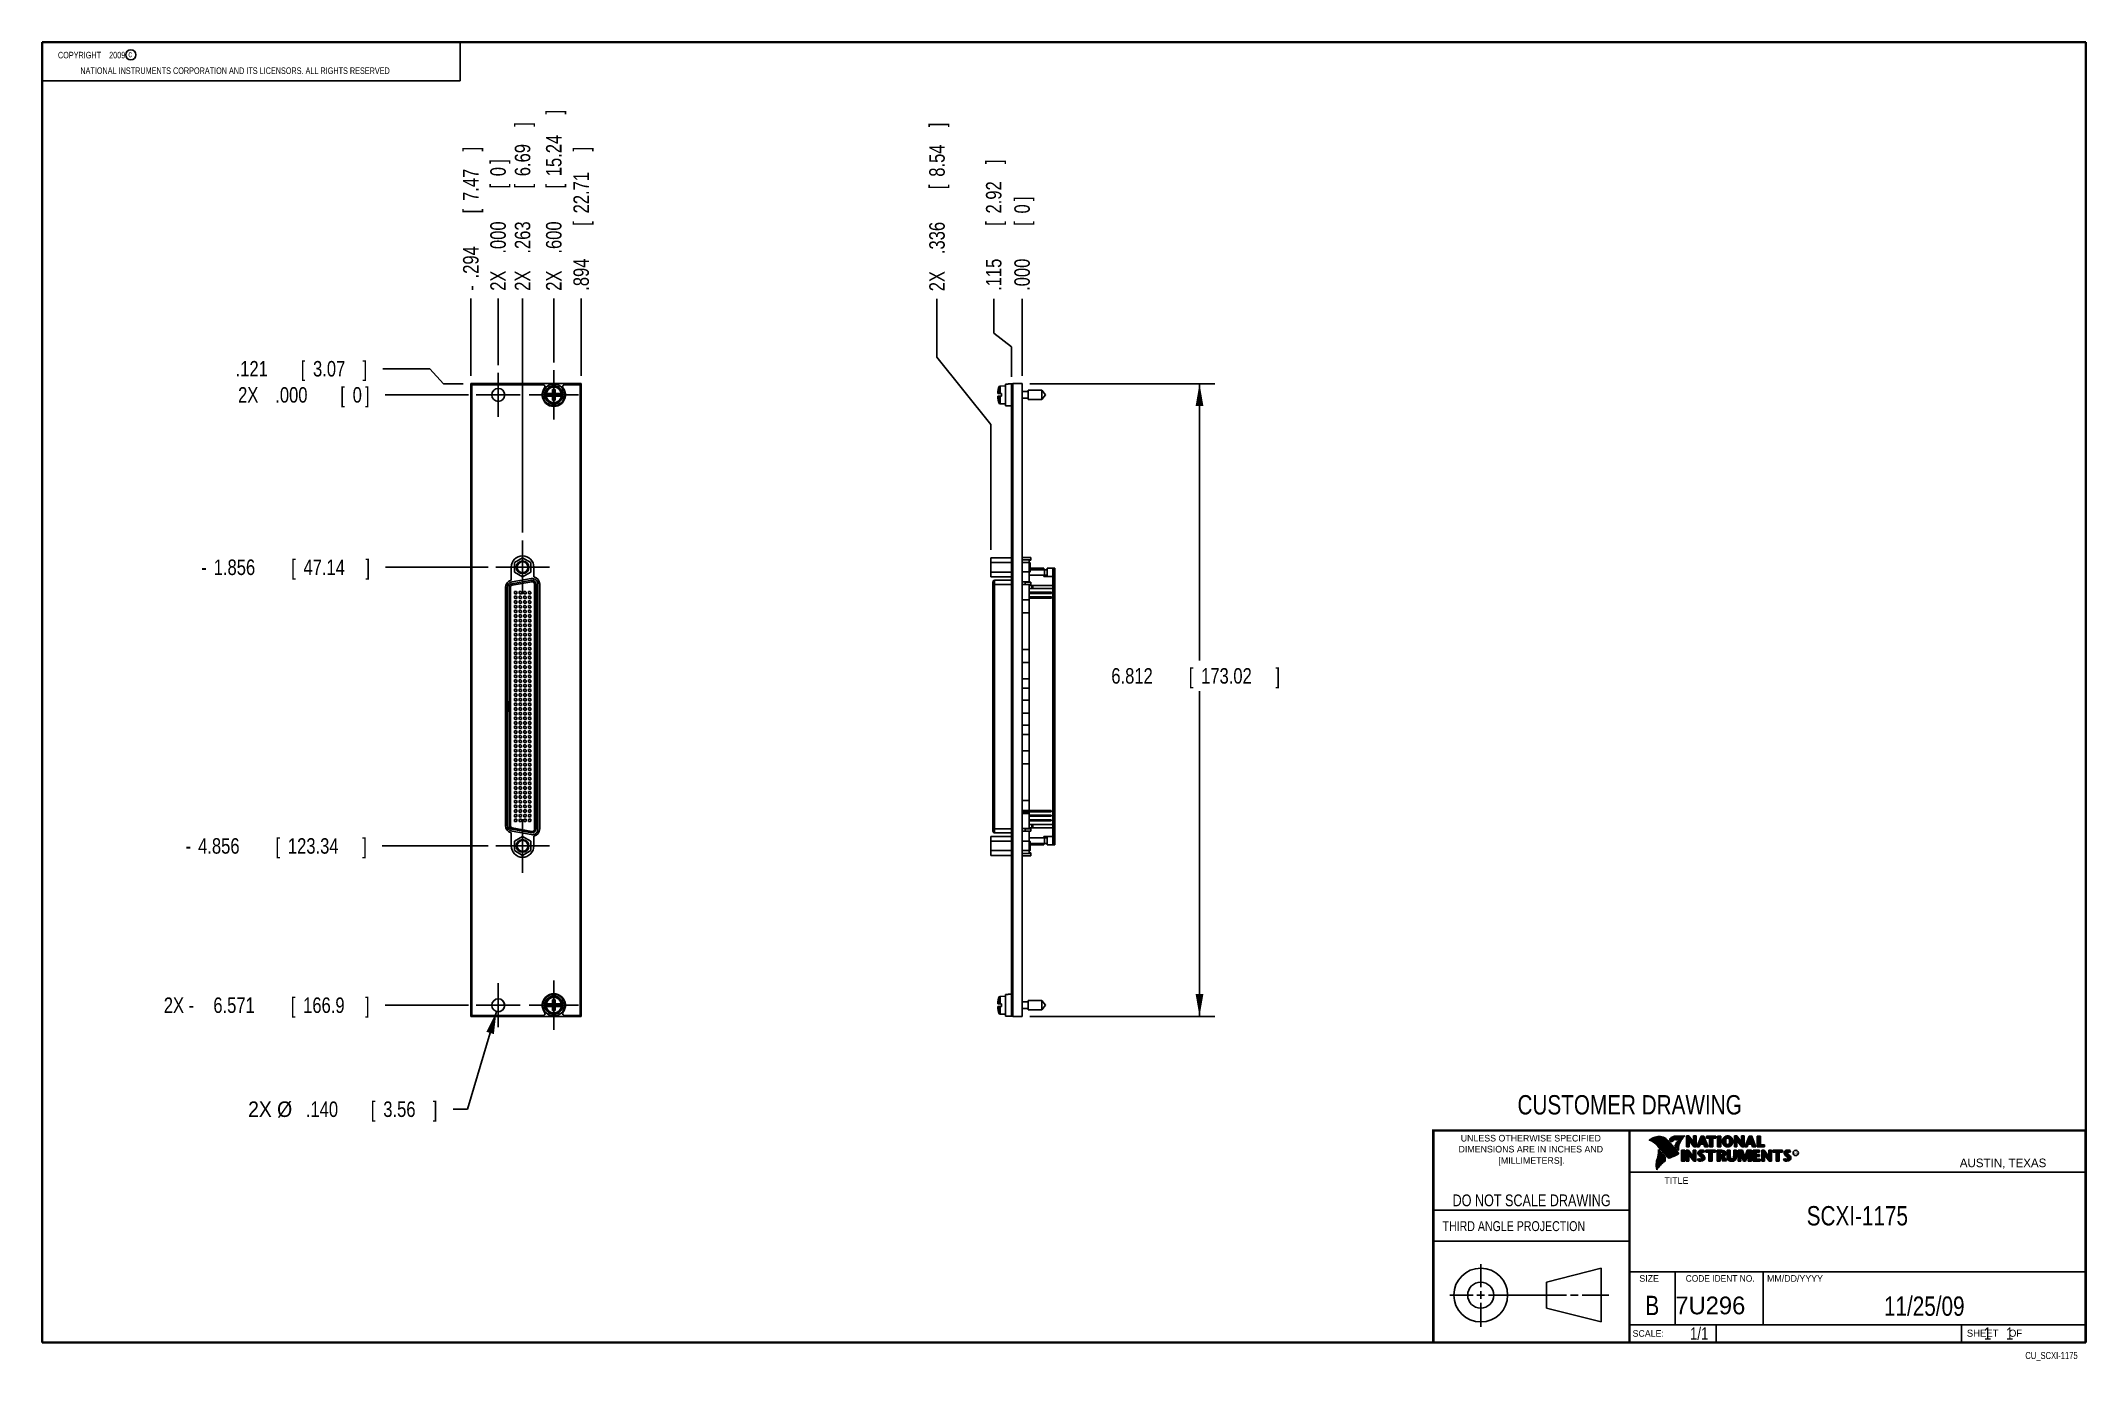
# Model space of a CAD drawing. Header units: inches. Extents: x 0.2 to 16.8, y 0.1 to 10.8.
import ezdxf
from ezdxf.enums import TextEntityAlignment as Align

# ---------------------------------------------------------------- set-up
doc = ezdxf.new("R2010")
doc.units = ezdxf.units.IN
doc.header["$LTSCALE"] = 0.935
doc.header["$MEASUREMENT"] = 0
doc.linetypes.add('CENTER', pattern=[0.6, 0.375, -0.075, 0.075, -0.075])
doc.layers.get('0').update_dxf_attribs({"linetype": 'CONTINUOUS'})
doc.layers.add('DEFAULT_1', color=7, linetype='CENTER')
doc.layers.add('DIMENSIONS', color=7, linetype='CONTINUOUS')
doc.styles.get("Standard").update_dxf_attribs({"font": 'txt', "width": 0.8})
doc.dimstyles.new('DIMSTYLE_1', dxfattribs={"dimtxt": 0.125, "dimasz": 0.18, "dimexe": 0.18, "dimexo": 0.0625, "dimgap": 0.09, "dimtad": 0, "dimtih": 1, "dimtoh": 1, "dimdec": 3, "dimlfac": 1.333333, "dimzin": 4, "dimdsep": 46, "dimtxsty": 'STANDARD', "dimblk": '_FILLED', "dimblk1": '_FILLED', "dimblk2": '_FILLED', "dimcen": 0.09, "dimadec": 0, "dimazin": 0, "dimtp": 0.005, "dimtm": 0.005, "dimtfac": 1, "dimtdec": 3, "dimtofl": 0, "dimtmove": 0, "dimatfit": 3, "dimldrblk": '_FILLED', "dimfxl": 1, "dimtolj": 1, "dimtzin": 4, "dimarcsym": 0})
doc.dimstyles.new('DIMSTYLE_2', dxfattribs={"dimtxt": 0.125, "dimasz": 0.18, "dimexe": 0.18, "dimexo": 0.0625, "dimgap": 0.09, "dimtad": 0, "dimtih": 1, "dimtoh": 1, "dimdec": 3, "dimlfac": 1.333333, "dimzin": 4, "dimdsep": 46, "dimtxsty": 'STANDARD', "dimblk": '_FILLED', "dimblk1": '_FILLED', "dimblk2": '_FILLED', "dimcen": 0.09, "dimadec": 0, "dimazin": 0, "dimtp": 0.005, "dimtm": 0.005, "dimtfac": 1, "dimtdec": 3, "dimtofl": 0, "dimtmove": 0, "dimatfit": 3, "dimldrblk": '_FILLED', "dimfxl": 1, "dimtolj": 1, "dimtzin": 4, "dimarcsym": 0})
doc.dimstyles.new('DIMSTYLE_3', dxfattribs={"dimtxt": 0.125, "dimasz": 0.18, "dimexe": 0.18, "dimexo": 0.0625, "dimgap": 0.09, "dimtad": 0, "dimtih": 1, "dimtoh": 1, "dimdec": 3, "dimlfac": 1.333333, "dimzin": 4, "dimdsep": 46, "dimtxsty": 'STANDARD', "dimblk": '_FILLED', "dimblk1": '_FILLED', "dimblk2": '_FILLED', "dimcen": 0.09, "dimadec": 0, "dimazin": 0, "dimtp": 0.005, "dimtm": 0.005, "dimtfac": 1, "dimtdec": 3, "dimtofl": 0, "dimtmove": 0, "dimatfit": 3, "dimldrblk": '_FILLED', "dimfxl": 1, "dimtolj": 1, "dimtzin": 4, "dimarcsym": 0})

msp = doc.modelspace()

# ---------------------------------------------------------------- texts
at = {"color": 2, "linetype": 'CONTINUOUS', "width": 0.8}
for s, height, p in [('c', 0.053, (0.94601, 10.63633)), ('NATIONAL INSTRUMENTS CORPORATION AND ITS LICENSORS. ALL RIGHTS RESERVED', 0.053, (0.55829, 10.50165)), ('THIRD ANGLE PROJECTION', 0.08, (11.55636, 1.15843))]:
    msp.add_text(s, height=height, dxfattribs=at).set_placement(p)
at = {"color": 7, "linetype": 'CONTINUOUS', "width": 0.8}
for s, height, p in [('CUSTOMER DRAWING', 0.15625, (13.06681, 2.10012)), ('DO NOT SCALE DRAWING', 0.095, (12.27541, 1.35924)), ('B', 0.15625, (13.24972, 0.47983))]:
    msp.add_text(s, height=height, dxfattribs=at).set_placement(p, align=Align.CENTER)
at = {"color": 2, "linetype": 'CONTINUOUS'}
for s, p in [('DIMENSIONS ARE IN INCHES AND', (12.26882, 1.79329)), ('UNLESS OTHERWISE SPECIFIED', (12.26882, 1.88192)), ('[MILLIMETERS].', (12.27462, 1.70154))]:
    msp.add_text(s, height=0.053254, dxfattribs=at).set_placement(p, align=Align.CENTER)
for s, height, p in [('R', 0.02174, (14.39705, 1.77824)), ('AUSTIN, TEXAS', 0.069617, (15.73268, 1.67446)), ('TITLE', 0.053254, (13.34735, 1.5397)), ('SIZE', 0.053254, (13.14508, 0.74944)), ('MM/DD/YYYY', 0.053254, (14.1765, 0.74944)), ('SCALE:', 0.053254, (13.09038, 0.30526)), ('SHEET    OF', 0.057262, (15.78922, 0.30524))]:
    msp.add_text(s, height=height, dxfattribs=at).set_placement(p)
at = {"color": 2, "linetype": 'CONTINUOUS', "width": 0.95}
msp.add_text('CODE IDENT NO.', height=0.053254, dxfattribs=at).set_placement((13.79778, 0.74944), align=Align.CENTER)
at = {"color": 7, "linetype": 'CONTINUOUS'}
msp.add_text('7U296', height=0.143155, dxfattribs=at).set_placement((13.43633, 0.4866))
at = {"color": 7, "linetype": 'CONTINUOUS', "width": 0.8}
msp.add_text('1/1', height=0.1, dxfattribs=at).set_placement((13.70254, 0.28053), align=Align.RIGHT)
at = {"color": 2, "linetype": 'CONTINUOUS', "width": 0.8}
msp.add_text('CU_SCXI-1175', height=0.057262, dxfattribs=at).set_placement((16.68366, 0.12536), align=Align.RIGHT)
at = {"color": 2, "linetype": 'CONTINUOUS', "insert": (0.31251, 10.68047), "char_height": 0.053, "width": 0.8904, "attachment_point": 1}
msp.add_mtext('    COPYRIGHT    2009', dxfattribs=at)
at = {"color": 7, "linetype": 'CONTINUOUS'}
for s, insert, char_height, width, attachment_point in [('SCXI-1175\\P ', (14.90514, 1.36034), 0.15625, 1.125, 2), ('11/25/09 ', (15.44554, 0.63066), 0.15625, 1.125, 2), ('    1    1', (15.80754, 0.38053), 0.1, 0.8, 1)]:
    msp.add_mtext(s, dxfattribs=dict(at, insert=insert, char_height=char_height, width=width, attachment_point=attachment_point))

# ---------------------------------------------------------------- blocks, each defined once
blk = doc.blocks.new('*D0')
at = {"layer": 'DIMENSIONS', "color": 2, "linetype": 'CONTINUOUS'}
blk.add_line((3.85, 6.519), (3.023, 6.519), dxfattribs=at)
at = {"layer": 'DIMENSIONS', "color": 2, "linetype": 'CONTINUOUS', "width": 0.8}
for s, p in [('-', (1.535, 6.456)), ('1.856', (1.635, 6.456)), ('[', (2.26, 6.456)), ('47.14', (2.36, 6.456)), (']', (2.86, 6.456))]:
    blk.add_text(s, height=0.125, dxfattribs=at).set_placement(p)
blk = doc.blocks.new('_FILLED')
at = {"color": 0, "linetype": 'BYBLOCK'}
blk.add_solid([(0, 0), (-1, 0.174), (-1, -0.174)], dxfattribs=at)
blk = doc.blocks.new('*D1')
at = {"layer": 'DIMENSIONS', "color": 2, "linetype": 'CONTINUOUS'}
for p, q in [((3.379, 8.122), (3, 8.122)), ((3.49, 8.001), (3.379, 8.122)), ((3.648, 8.001), (3.49, 8.001))]:
    blk.add_line(p, q, dxfattribs=at)
at = {"layer": 'DIMENSIONS', "color": 2, "linetype": 'CONTINUOUS', "width": 0.8}
for s, p in [('.121', (1.812, 8.059)), ('[', (2.337, 8.059)), ('3.07', (2.437, 8.059)), (']', (2.837, 8.059))]:
    blk.add_text(s, height=0.125, dxfattribs=at).set_placement(p)
blk = doc.blocks.new('*D2')
at = {"layer": 'DIMENSIONS', "color": 2, "linetype": 'CONTINUOUS'}
blk.add_line((3.85, 4.269), (2.996, 4.269), dxfattribs=at)
at = {"layer": 'DIMENSIONS', "color": 2, "linetype": 'CONTINUOUS', "width": 0.8}
for s, p in [('4.856', (1.509, 4.206)), ('[', (2.134, 4.206)), ('123.34', (2.234, 4.206)), (']', (2.834, 4.206)), ('-', (1.409, 4.206))]:
    blk.add_text(s, height=0.125, dxfattribs=at).set_placement(p)
blk = doc.blocks.new('*D3')
at = {"layer": 'DIMENSIONS', "color": 2, "linetype": 'CONTINUOUS'}
blk.add_line((3.691, 2.982), (3.02, 2.982), dxfattribs=at)
at = {"layer": 'DIMENSIONS', "color": 2, "linetype": 'CONTINUOUS', "width": 0.8}
for s, p in [('2X -', (1.232, 2.92)), ('6.571', (1.632, 2.92)), ('[', (2.257, 2.92)), ('166.9', (2.357, 2.92)), (']', (2.857, 2.92))]:
    blk.add_text(s, height=0.125, dxfattribs=at).set_placement(p)
blk = doc.blocks.new('*D4')
at = {"layer": 'DIMENSIONS', "color": 2, "linetype": 'CONTINUOUS'}
blk.add_line((3.691, 7.91), (3.02, 7.91), dxfattribs=at)
at = {"layer": 'DIMENSIONS', "color": 2, "linetype": 'CONTINUOUS', "width": 0.8}
for s, p in [('2X ', (1.832, 7.848)), ('.000', (2.132, 7.848)), ('[', (2.657, 7.848)), ('0', (2.757, 7.848)), (']', (2.857, 7.848))]:
    blk.add_text(s, height=0.125, dxfattribs=at).set_placement(p)
blk = doc.blocks.new('*D5')
at = {"layer": 'DIMENSIONS', "color": 2, "linetype": 'CONTINUOUS'}
blk.add_line((4.381, 8.171), (4.381, 8.689), dxfattribs=at)
at = {"layer": 'DIMENSIONS', "color": 2, "linetype": 'CONTINUOUS', "width": 0.8}
for s, p in [(']', (4.443, 10.176)), ('15.24', (4.443, 9.676)), ('[', (4.443, 9.576)), ('.600', (4.443, 9.051)), ('2X ', (4.443, 8.751))]:
    blk.add_text(s, height=0.125, rotation=90, dxfattribs=at).set_placement(p)
blk = doc.blocks.new('*D6')
at = {"layer": 'DIMENSIONS', "color": 2, "linetype": 'CONTINUOUS'}
blk.add_line((4.601, 8.064), (4.601, 8.689), dxfattribs=at)
at = {"layer": 'DIMENSIONS', "color": 2, "linetype": 'CONTINUOUS', "width": 0.8}
for s, p in [(']', (4.664, 9.876)), ('22.71', (4.664, 9.376)), ('[', (4.664, 9.276)), ('.894', (4.664, 8.751))]:
    blk.add_text(s, height=0.125, rotation=90, dxfattribs=at).set_placement(p)
blk = doc.blocks.new('*D7')
at = {"layer": 'DIMENSIONS', "color": 2, "linetype": 'CONTINUOUS'}
blk.add_line((3.71, 8.064), (3.71, 8.689), dxfattribs=at)
at = {"layer": 'DIMENSIONS', "color": 2, "linetype": 'CONTINUOUS', "width": 0.8}
for s, p in [(']', (3.773, 9.876)), ('7.47', (3.773, 9.476)), ('[', (3.773, 9.376)), ('.294', (3.773, 8.851)), ('-', (3.773, 8.751))]:
    blk.add_text(s, height=0.125, rotation=90, dxfattribs=at).set_placement(p)
blk = doc.blocks.new('*D8')
at = {"layer": 'DIMENSIONS', "color": 2, "linetype": 'CONTINUOUS'}
blk.add_line((4.129, 6.798), (4.129, 8.689), dxfattribs=at)
at = {"layer": 'DIMENSIONS', "color": 2, "linetype": 'CONTINUOUS', "width": 0.8}
for s, p in [(']', (4.191, 10.076)), ('6.69', (4.191, 9.676)), ('[', (4.191, 9.576)), ('.263', (4.191, 9.051)), ('2X ', (4.191, 8.751))]:
    blk.add_text(s, height=0.125, rotation=90, dxfattribs=at).set_placement(p)
blk = doc.blocks.new('*D9')
at = {"layer": 'DIMENSIONS', "color": 2, "linetype": 'CONTINUOUS'}
blk.add_line((3.931, 8.15), (3.931, 8.689), dxfattribs=at)
at = {"layer": 'DIMENSIONS', "color": 2, "linetype": 'CONTINUOUS', "width": 0.8}
for s, p in [(']', (3.993, 9.776)), ('[', (3.993, 9.576)), ('0', (3.993, 9.676)), ('.000', (3.993, 9.051)), ('2X ', (3.993, 8.751))]:
    blk.add_text(s, height=0.125, rotation=90, dxfattribs=at).set_placement(p)
blk = doc.blocks.new('*D10')
at = {"layer": 'DIMENSIONS', "color": 2, "linetype": 'CONTINUOUS'}
for p, q in [((3.918, 2.931), (3.684, 2.142)), ((3.684, 2.142), (3.567, 2.142))]:
    blk.add_line(p, q, dxfattribs=at)
at = {"layer": 'DIMENSIONS', "color": 2, "linetype": 'CONTINUOUS', "xscale": 0.18, "yscale": 0.18, "zscale": 0.18, "rotation": 73.527876}
blk.add_blockref('_FILLED', (3.918, 2.931), dxfattribs=at)
at = {"layer": 'DIMENSIONS', "color": 2, "linetype": 'CONTINUOUS'}
for s, width, p in [('2X %%c', 0.933333, (1.913, 2.08)), ('.140', 0.8, (2.379, 2.08)), ('[', 0.8, (2.904, 2.08)), ('3.56', 0.8, (3.004, 2.08)), (']', 0.8, (3.404, 2.08))]:
    blk.add_text(s, height=0.125, dxfattribs=dict(at, width=width)).set_placement(p)
blk = doc.blocks.new('*D11')
at = {"layer": 'DIMENSIONS', "color": 2, "linetype": 'CONTINUOUS'}
for p, q in [((8.224, 8.001), (9.719, 8.001)), ((9.594, 8.001), (9.594, 5.767)), ((9.594, 2.892), (9.594, 5.517)), ((8.224, 2.892), (9.719, 2.892))]:
    blk.add_line(p, q, dxfattribs=at)
at = {"layer": 'DIMENSIONS', "color": 2, "linetype": 'CONTINUOUS', "xscale": 0.18, "yscale": 0.18, "zscale": 0.18}
for p, rotation in [((9.594, 8.001), 90), ((9.594, 2.892), 270)]:
    blk.add_blockref('_FILLED', p, dxfattribs=dict(at, rotation=rotation))
at = {"layer": 'DIMENSIONS', "color": 2, "linetype": 'CONTINUOUS', "width": 0.8}
for s, p in [('6.812', (8.882, 5.579)), ('[', (9.507, 5.579)), ('173.02', (9.607, 5.579)), (']', (10.207, 5.579))]:
    blk.add_text(s, height=0.125, dxfattribs=at).set_placement(p)
blk = doc.blocks.new('*D12')
at = {"layer": 'DIMENSIONS', "color": 2, "linetype": 'CONTINUOUS'}
for p, q in [((7.933, 8.408), (7.933, 8.687)), ((8.075, 8.299), (7.933, 8.408)), ((8.075, 8.055), (8.075, 8.299))]:
    blk.add_line(p, q, dxfattribs=at)
at = {"layer": 'DIMENSIONS', "color": 2, "linetype": 'CONTINUOUS', "width": 0.8}
for s, p in [(']', (7.995, 9.775)), ('2.92', (7.995, 9.375)), ('[', (7.995, 9.275)), ('.115', (7.995, 8.75))]:
    blk.add_text(s, height=0.125, rotation=90, dxfattribs=at).set_placement(p)
blk = doc.blocks.new('*D13')
at = {"layer": 'DIMENSIONS', "color": 2, "linetype": 'CONTINUOUS'}
for p, q in [((7.474, 8.214), (7.474, 8.685)), ((7.909, 7.671), (7.474, 8.214)), ((7.909, 6.658), (7.909, 7.671))]:
    blk.add_line(p, q, dxfattribs=at)
at = {"layer": 'DIMENSIONS', "color": 2, "linetype": 'CONTINUOUS', "width": 0.8}
for s, p in [(']', (7.537, 10.072)), ('8.54', (7.537, 9.672)), ('[', (7.537, 9.572)), ('.336', (7.537, 9.047)), ('2X ', (7.537, 8.747))]:
    blk.add_text(s, height=0.125, rotation=90, dxfattribs=at).set_placement(p)
blk = doc.blocks.new('*D14')
at = {"layer": 'DIMENSIONS', "color": 2, "linetype": 'CONTINUOUS'}
blk.add_line((8.161, 8.064), (8.161, 8.687), dxfattribs=at)
at = {"layer": 'DIMENSIONS', "color": 2, "linetype": 'CONTINUOUS', "width": 0.8}
for s, p in [(']', (8.224, 9.475)), ('0', (8.224, 9.375)), ('[', (8.224, 9.275)), ('.000', (8.224, 8.75))]:
    blk.add_text(s, height=0.125, rotation=90, dxfattribs=at).set_placement(p)

# ---------------------------------------------------------------- dimensions: what is measured, and where the dimension line sits
at = {"layer": 'DIMENSIONS', "color": 2, "linetype": 'CONTINUOUS'}
for feature_location, offset, dtype, origin, text, picture, middle in [((4.38098, 8.17149), (0, 0.51725), 1, (3.93098, 8.08799), '2X <>', '*D5', (4.38098, 9.51374)), ((4.1286, 6.79757), (0, 1.89117), 1, (3.93098, 8.08799), '2X <>', '*D8', (4.1286, 9.46374)), ((7.90914, 6.65778), (-0.43464, 2.02697), 0, (8.16131, 8.00124), '2X <>', '*D13', (7.4745, 9.45975)), ((3.71048, 8.06374), (0, 0.625), 1, (3.93098, 8.08799), '-<>', '*D7', (3.71048, 9.36374)), ((3.9309776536, 8.1504896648), (0, 0.53825), 1, (3.9309776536, 8.0879896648), '2X <>', '*D9', (3.9309776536, 9.3137396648)), ((3.6909776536, 7.9104896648), (-0.6714392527, 0), 0, (3.7534776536, 7.9104896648), '2X <>', '*D4', (2.3945384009, 7.9104896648)), ((3.69098, 2.98224), (-0.67144, 0), 0, (3.75348, 7.91049), '2X -<>', '*D3', (2.09454, 2.98224)), ((3.8496, 4.26857), (-0.8534, 0), 0, (3.75348, 7.91049), '-<>', '*D2', (2.1712, 4.26857)), ((3.8496, 6.51857), (-0.82662, 0), 0, (3.75348, 7.91049), '-<>', '*D0', (2.24798, 6.51857))]:
    dim = msp.add_ordinate_dim(feature_location=feature_location, offset=offset, dtype=dtype, origin=origin, text=text, dimstyle='DIMSTYLE_1', dxfattribs=at)
    dim.commit()
    dim.dimension.update_dxf_attribs({"geometry": picture, "text_midpoint": middle})
for feature_location, offset, dtype, origin, picture, middle in [((4.60148, 8.06374), (0, 0.625), 1, (3.93098, 8.08799), '*D6', (4.60148, 9.36374)), ((8.07506, 8.05474), (-0.14247, 0.63228), 0, (8.16131, 8.00124), '*D12', (7.93259, 9.31202)), ((8.1613054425, 8.0637396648), (0, 0.6232811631), 1, (8.1613054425, 8.0012396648), '*D14', (8.1613054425, 9.1620208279)), ((3.64798, 8.00124), (-0.64836, 0.1207), 0, (3.75348, 7.91049), '*D1', (2.37462, 8.12194))]:
    dim = msp.add_ordinate_dim(feature_location=feature_location, offset=offset, dtype=dtype, origin=origin, dimstyle='DIMSTYLE_1', dxfattribs=at)
    dim.commit()
    dim.dimension.update_dxf_attribs({"geometry": picture, "text_midpoint": middle})
dim = msp.add_linear_dim(base=(9.59424, 8.00124), p1=(8.22381, 2.89224), p2=(8.22381, 8.00124), angle=90, dimstyle='DIMSTYLE_3', dxfattribs=at)
dim.commit()
dim.dimension.update_dxf_attribs({"geometry": '*D11', "text_midpoint": (9.59424, 5.64167), "dimtype": 160})
dim = msp.add_diameter_dim_2p(p1=(3.91759, 2.93114), p2=(3.94736, 3.03183), text='2X <>', dimstyle='DIMSTYLE_2', dxfattribs=at)
dim.commit()
dim.dimension.update_dxf_attribs({"geometry": '*D10', "text_midpoint": (2.70849, 2.14224), "dimtype": 163})

# ---------------------------------------------------------------- linework, layer by layer
at = {"color": 2, "linetype": 'CONTINUOUS'}
for p, q in [((0.25001, 10.7586), (3.62501, 10.7586)), ((0.25001, 10.7586), (0.25001, 10.4456)), ((3.62501, 10.7586), (3.62501, 10.4456)), ((0.25001, 10.4456), (3.62501, 10.4456)), ((13.06524, 1.96953), (16.74504, 1.96953)), ((13.06524, 1.96953), (13.06524, 0.26053)), ((13.23112, 1.89338), (13.23112, 1.89487)), ((13.23467, 1.89211), (13.23467, 1.89717)), ((13.23823, 1.89072), (13.23823, 1.89937)), ((13.24178, 1.88921), (13.24178, 1.90148)), ((13.24534, 1.88757), (13.24534, 1.90349)), ((13.24889, 1.8858), (13.24889, 1.90537)), ((13.25245, 1.88389), (13.25245, 1.90695)), ((13.256, 1.88183), (13.256, 1.90844)), ((13.25955, 1.87962), (13.25955, 1.90983)), ((13.26311, 1.87724), (13.26311, 1.91114)), ((13.26666, 1.87469), (13.26666, 1.91236)), ((13.27022, 1.87195), (13.27022, 1.9135)), ((13.27377, 1.86901), (13.27377, 1.91455)), ((13.27733, 1.86584), (13.27733, 1.91553)), ((13.28088, 1.86243), (13.28088, 1.91642)), ((13.28444, 1.85873), (13.28444, 1.91727)), ((13.28799, 1.85487), (13.28799, 1.91812)), ((13.29154, 1.85098), (13.29154, 1.91881)), ((13.2951, 1.84706), (13.2951, 1.91935)), ((13.29865, 1.84311), (13.29865, 1.91976)), ((13.30221, 1.83913), (13.30221, 1.92002)), ((13.30576, 1.83512), (13.30576, 1.92013)), ((13.30932, 1.83108), (13.30932, 1.92011)), ((13.31287, 1.82701), (13.31287, 1.91995)), ((13.31643, 1.8229), (13.31643, 1.91964)), ((13.31998, 1.81877), (13.31998, 1.91919)), ((13.32353, 1.8146), (13.32353, 1.9186)), ((13.32709, 1.8104), (13.32709, 1.91788)), ((13.33064, 1.80617), (13.33064, 1.91718)), ((13.3342, 1.80197), (13.3342, 1.91628)), ((13.33775, 1.79782), (13.33775, 1.91515)), ((13.34131, 1.79371), (13.34131, 1.91378)), ((13.34486, 1.78966), (13.34486, 1.91216)), ((13.34841, 1.78565), (13.34841, 1.91026)), ((13.35197, 1.78168), (13.35197, 1.90806)), ((13.35552, 1.77776), (13.35552, 1.90551)), ((13.35908, 1.77389), (13.35908, 1.90255)), ((13.36263, 1.77005), (13.36263, 1.89912)), ((13.36619, 1.76626), (13.36619, 1.89522)), ((13.36974, 1.76251), (13.36974, 1.89151)), ((13.3733, 1.75881), (13.3733, 1.88779)), ((13.37685, 1.75559), (13.37685, 1.88406)), ((13.3804, 1.75292), (13.3804, 1.88032)), ((13.38396, 1.75121), (13.38396, 1.87658)), ((13.38751, 1.75092), (13.38751, 1.87282)), ((13.40222, 1.87796), (13.39013, 1.89218)), ((13.39107, 1.7518), (13.39107, 1.86907)), ((13.40289, 1.88104), (13.39274, 1.89296)), ((13.39462, 1.89075), (13.39462, 1.89989)), ((13.39462, 1.75332), (13.39462, 1.8653)), ((13.39818, 1.88658), (13.39818, 1.90616)), ((13.39818, 1.75478), (13.39818, 1.86153)), ((13.40173, 1.8824), (13.40173, 1.91011)), ((13.40173, 1.75627), (13.40173, 1.85744)), ((13.40529, 1.88228), (13.40529, 1.91288)), ((13.40529, 1.75779), (13.40529, 1.85313)), ((13.40884, 1.88443), (13.40884, 1.91496)), ((13.40884, 1.75933), (13.40884, 1.84883)), ((13.41239, 1.88698), (13.41239, 1.91671)), ((13.41239, 1.76089), (13.41239, 1.84452)), ((13.41595, 1.89003), (13.41595, 1.91816)), ((13.41595, 1.76248), (13.41595, 1.84021)), ((13.4195, 1.89369), (13.4195, 1.91934)), ((13.4195, 1.76409), (13.4195, 1.83591)), ((13.42306, 1.89637), (13.42306, 1.92027)), ((13.42306, 1.76573), (13.42306, 1.83161)), ((13.42661, 1.89822), (13.42661, 1.92095)), ((13.42661, 1.76739), (13.42661, 1.8273)), ((13.43017, 1.89946), (13.43017, 1.92144)), ((13.43017, 1.76908), (13.43017, 1.823)), ((13.44136, 1.83283), (13.43192, 1.84365)), ((13.43372, 1.89972), (13.43372, 1.92195)), ((13.43372, 1.7708), (13.43372, 1.8187)), ((13.44327, 1.83444), (13.4349, 1.84404)), ((13.43727, 1.89906), (13.43727, 1.9224)), ((13.43727, 1.84132), (13.43727, 1.84907)), ((13.44083, 1.89795), (13.44083, 1.92278)), ((13.44083, 1.83724), (13.44083, 1.85725)), ((13.44438, 1.89725), (13.44438, 1.9231)), ((13.44438, 1.83308), (13.44438, 1.86652)), ((13.44794, 1.89688), (13.44794, 1.92337)), ((13.44794, 1.82881), (13.44794, 1.87298)), ((13.45149, 1.89664), (13.45149, 1.92357)), ((13.45149, 1.82467), (13.45149, 1.8764)), ((13.45293, 1.92614), (13.51325, 1.92706)), ((13.453, 1.92364), (13.50667, 1.92446)), ((13.45505, 1.8965), (13.45505, 1.92367)), ((13.45505, 1.82065), (13.45505, 1.87803)), ((13.4586, 1.89642), (13.4586, 1.92372)), ((13.4586, 1.83026), (13.4586, 1.87896)), ((13.46216, 1.89573), (13.46216, 1.92378)), ((13.46216, 1.85354), (13.46216, 1.87953)), ((13.46571, 1.8935), (13.46571, 1.92383)), ((13.46571, 1.8636), (13.46571, 1.87975)), ((13.46926, 1.87203), (13.46926, 1.92389)), ((13.47282, 1.87938), (13.47282, 1.92394)), ((13.47637, 1.88593), (13.47637, 1.92399)), ((13.47993, 1.89186), (13.47993, 1.92405)), ((13.48348, 1.89728), (13.48348, 1.9241)), ((13.48704, 1.90228), (13.48704, 1.92416)), ((13.49059, 1.90692), (13.49059, 1.92421)), ((13.49415, 1.91125), (13.49415, 1.92427)), ((13.4977, 1.9153), (13.4977, 1.92432)), ((13.50125, 1.9191), (13.50125, 1.92437)), ((13.52607, 1.92627), (13.54513, 1.92627)), ((13.52607, 1.83895), (13.52607, 1.92627)), ((13.54661, 1.83895), (13.52607, 1.83895)), ((13.5286, 1.92374), (13.54388, 1.92374)), ((13.5286, 1.84148), (13.5286, 1.92374)), ((13.54409, 1.84148), (13.5286, 1.84148)), ((13.53324, 1.84148), (13.53324, 1.92374)), ((13.53672, 1.84148), (13.53672, 1.92374)), ((13.5402, 1.84148), (13.5402, 1.92374)), ((13.54409, 1.89763), (13.54367, 1.92374)), ((13.54388, 1.92374), (13.58542, 1.86899)), ((13.58728, 1.84148), (13.54409, 1.89763)), ((13.54409, 1.89763), (13.54409, 1.84148)), ((13.54513, 1.92627), (13.58289, 1.87651)), ((13.58603, 1.83895), (13.54661, 1.89019)), ((13.54661, 1.89019), (13.54661, 1.83895)), ((13.54715, 1.89365), (13.54715, 1.91943)), ((13.55062, 1.88913), (13.55062, 1.91485)), ((13.5541, 1.88461), (13.5541, 1.91027)), ((13.55757, 1.8801), (13.55757, 1.90569)), ((13.56105, 1.87558), (13.56105, 1.90111)), ((13.56452, 1.87106), (13.56452, 1.89653)), ((13.568, 1.86654), (13.568, 1.89195)), ((13.57147, 1.86202), (13.57147, 1.88737)), ((13.57495, 1.85751), (13.57495, 1.88279)), ((13.57843, 1.85299), (13.57843, 1.8782)), ((13.5819, 1.84847), (13.5819, 1.87362)), ((13.58289, 1.92627), (13.60361, 1.92627)), ((13.58289, 1.87651), (13.58289, 1.92627)), ((13.58538, 1.84395), (13.58542, 1.86899)), ((13.58542, 1.92374), (13.60109, 1.92374)), ((13.58542, 1.86899), (13.58542, 1.92374)), ((13.60361, 1.83895), (13.58603, 1.83895)), ((13.60109, 1.84148), (13.58728, 1.84148)), ((13.58885, 1.84148), (13.58885, 1.92374)), ((13.59233, 1.84148), (13.59233, 1.92374)), ((13.5958, 1.84148), (13.5958, 1.92374)), ((13.59928, 1.84148), (13.59928, 1.92374)), ((13.60109, 1.92374), (13.60109, 1.84148)), ((13.60361, 1.92627), (13.60361, 1.83895)), ((13.60876, 1.83899), (13.6444, 1.92621)), ((13.6294, 1.83899), (13.60876, 1.83899)), ((13.61252, 1.84151), (13.6461, 1.92368)), ((13.6277, 1.84151), (13.61252, 1.84151)), ((13.61666, 1.84151), (13.61666, 1.85163)), ((13.62013, 1.84151), (13.62013, 1.86014)), ((13.62361, 1.84151), (13.62361, 1.86864)), ((13.62708, 1.84151), (13.62708, 1.87715)), ((13.63607, 1.86235), (13.6277, 1.84151)), ((13.63778, 1.85982), (13.6294, 1.83899)), ((13.63056, 1.84863), (13.63056, 1.88565)), ((13.63403, 1.85728), (13.63403, 1.89416)), ((13.66648, 1.86235), (13.63607, 1.86235)), ((13.63751, 1.86235), (13.63751, 1.90266)), ((13.66466, 1.85982), (13.63778, 1.85982)), ((13.63884, 1.87112), (13.65003, 1.90732)), ((13.66391, 1.87112), (13.63884, 1.87112)), ((13.64098, 1.87806), (13.64098, 1.91116)), ((13.64098, 1.86235), (13.64098, 1.87112)), ((13.64227, 1.87365), (13.65189, 1.90479)), ((13.6606, 1.87365), (13.64227, 1.87365)), ((13.6444, 1.92621), (13.66641, 1.92621)), ((13.64446, 1.88931), (13.64446, 1.91967)), ((13.64446, 1.86235), (13.64446, 1.87112)), ((13.6461, 1.92368), (13.66467, 1.92368)), ((13.64793, 1.90055), (13.64793, 1.92368)), ((13.64793, 1.86235), (13.64793, 1.87112)), ((13.65003, 1.90732), (13.65407, 1.90732)), ((13.65141, 1.90732), (13.65141, 1.92368)), ((13.65141, 1.86235), (13.65141, 1.87112)), ((13.65189, 1.90479), (13.65213, 1.90479)), ((13.65213, 1.90479), (13.6606, 1.87365)), ((13.65407, 1.90732), (13.66391, 1.87112)), ((13.65489, 1.90431), (13.65489, 1.92368)), ((13.65489, 1.86235), (13.65489, 1.87112)), ((13.65836, 1.89153), (13.65836, 1.92368)), ((13.65836, 1.86235), (13.65836, 1.87112)), ((13.66184, 1.87875), (13.66184, 1.92368)), ((13.66184, 1.86235), (13.66184, 1.87112)), ((13.67167, 1.83899), (13.66466, 1.85982)), ((13.66467, 1.92368), (13.69586, 1.84151)), ((13.66531, 1.86235), (13.66531, 1.92199)), ((13.66641, 1.92621), (13.69953, 1.83899)), ((13.67349, 1.84151), (13.66648, 1.86235)), ((13.66879, 1.85548), (13.66879, 1.91284)), ((13.69953, 1.83899), (13.67167, 1.83899)), ((13.67226, 1.84516), (13.67226, 1.90368)), ((13.69586, 1.84151), (13.67349, 1.84151)), ((13.67574, 1.84151), (13.67574, 1.89453)), ((13.67921, 1.84151), (13.67921, 1.88537)), ((13.68269, 1.84151), (13.68269, 1.87622)), ((13.68616, 1.84151), (13.68616, 1.86706)), ((13.68662, 1.92621), (13.76343, 1.92621)), ((13.68662, 1.90994), (13.68662, 1.92621)), ((13.71181, 1.90994), (13.68662, 1.90994)), ((13.68915, 1.92368), (13.7609, 1.92368)), ((13.68915, 1.91247), (13.68915, 1.92368)), ((13.71434, 1.91247), (13.68915, 1.91247)), ((13.68964, 1.84151), (13.68964, 1.85791)), ((13.69312, 1.91247), (13.69312, 1.92368)), ((13.69312, 1.84151), (13.69312, 1.84875)), ((13.69659, 1.91247), (13.69659, 1.92368)), ((13.70007, 1.91247), (13.70007, 1.92368)), ((13.70354, 1.91247), (13.70354, 1.92368)), ((13.70702, 1.91247), (13.70702, 1.92368)), ((13.71049, 1.91247), (13.71049, 1.92368)), ((13.71181, 1.83899), (13.71181, 1.90994)), ((13.73824, 1.83899), (13.71181, 1.83899)), ((13.71434, 1.91247), (13.71397, 1.92368)), ((13.71434, 1.84151), (13.71434, 1.91247)), ((13.73571, 1.84151), (13.71434, 1.84151)), ((13.71744, 1.84151), (13.71744, 1.92368)), ((13.72092, 1.84151), (13.72092, 1.92368)), ((13.72439, 1.84151), (13.72439, 1.92368)), ((13.72787, 1.84151), (13.72787, 1.92368)), ((13.73135, 1.84151), (13.73135, 1.92368)), ((13.73571, 1.91247), (13.73482, 1.92368)), ((13.7609, 1.91247), (13.73571, 1.91247)), ((13.73571, 1.91247), (13.73571, 1.84151)), ((13.76343, 1.90994), (13.73824, 1.90994)), ((13.73824, 1.90994), (13.73824, 1.83899)), ((13.7383, 1.91247), (13.7383, 1.92368)), ((13.74177, 1.91247), (13.74177, 1.92368)), ((13.74525, 1.91247), (13.74525, 1.92368)), ((13.74872, 1.91247), (13.74872, 1.92368)), ((13.7522, 1.91247), (13.7522, 1.92368)), ((13.75567, 1.91247), (13.75567, 1.92368)), ((13.75915, 1.91247), (13.75915, 1.92368)), ((13.7609, 1.92368), (13.7609, 1.91247)), ((13.76343, 1.92621), (13.76343, 1.90994)), ((13.77684, 1.92621), (13.80314, 1.92621)), ((13.77684, 1.83899), (13.77684, 1.92621)), ((13.80314, 1.83899), (13.77684, 1.83899)), ((13.77937, 1.92368), (13.80061, 1.92368)), ((13.77937, 1.84151), (13.77937, 1.92368)), ((13.80061, 1.84151), (13.77937, 1.84151)), ((13.78348, 1.84151), (13.78348, 1.92368)), ((13.78695, 1.84151), (13.78695, 1.92368)), ((13.79043, 1.84151), (13.79043, 1.92368)), ((13.7939, 1.84151), (13.7939, 1.92368)), ((13.79738, 1.84151), (13.79738, 1.92368)), ((13.80061, 1.92368), (13.80061, 1.84151)), ((13.80314, 1.92621), (13.80314, 1.83899)), ((13.8154, 1.88342), (13.81542, 1.88525)), ((13.81544, 1.88157), (13.8154, 1.88342)), ((13.81542, 1.88525), (13.81551, 1.88707)), ((13.81555, 1.87972), (13.81544, 1.88157)), ((13.81551, 1.88707), (13.81566, 1.88888)), ((13.81572, 1.87787), (13.81555, 1.87972)), ((13.81566, 1.88888), (13.81587, 1.89065)), ((13.81595, 1.87603), (13.81572, 1.87787)), ((13.81587, 1.89065), (13.81615, 1.89241)), ((13.81623, 1.87421), (13.81595, 1.87603)), ((13.81615, 1.89241), (13.81649, 1.89413)), ((13.81658, 1.8724), (13.81623, 1.87421)), ((13.81649, 1.89413), (13.81689, 1.89581)), ((13.81698, 1.87062), (13.81658, 1.8724)), ((13.81689, 1.89581), (13.81735, 1.89745)), ((13.81744, 1.86888), (13.81698, 1.87062)), ((13.81735, 1.89745), (13.81787, 1.89905)), ((13.81794, 1.86717), (13.81744, 1.86888)), ((13.81787, 1.89905), (13.81846, 1.90061)), ((13.81793, 1.88343), (13.81795, 1.88518)), ((13.81797, 1.88167), (13.81793, 1.88343)), ((13.8185, 1.8655), (13.81794, 1.86717)), ((13.81795, 1.88518), (13.81803, 1.88691)), ((13.81807, 1.87991), (13.81797, 1.88167)), ((13.81803, 1.88691), (13.81817, 1.88862)), ((13.81823, 1.87814), (13.81807, 1.87991)), ((13.81817, 1.88862), (13.81838, 1.89031)), ((13.81845, 1.87639), (13.81823, 1.87814)), ((13.81838, 1.89031), (13.81864, 1.89196)), ((13.81872, 1.87464), (13.81845, 1.87639)), ((13.81846, 1.90061), (13.8191, 1.90213)), ((13.81912, 1.86387), (13.8185, 1.8655)), ((13.81864, 1.89196), (13.81896, 1.89359)), ((13.81905, 1.87292), (13.81872, 1.87464)), ((13.81896, 1.89359), (13.81934, 1.89517)), ((13.81944, 1.87122), (13.81905, 1.87292)), ((13.8191, 1.90213), (13.81981, 1.90361)), ((13.81978, 1.86229), (13.81912, 1.86387)), ((13.81934, 1.89517), (13.81977, 1.89672)), ((13.81987, 1.86956), (13.81944, 1.87122)), ((13.81977, 1.89672), (13.82026, 1.89822)), ((13.8205, 1.86074), (13.81978, 1.86229)), ((13.81981, 1.90361), (13.82057, 1.90506)), ((13.82035, 1.86793), (13.81987, 1.86956)), ((13.82026, 1.89822), (13.82081, 1.89968)), ((13.82089, 1.86635), (13.82035, 1.86793)), ((13.82128, 1.85923), (13.8205, 1.86074)), ((13.82057, 1.90506), (13.8214, 1.90648)), ((13.82081, 1.89968), (13.82141, 1.90109)), ((13.82089, 1.86635), (13.82081, 1.89968)), ((13.82147, 1.86481), (13.82089, 1.86635)), ((13.82211, 1.85777), (13.82128, 1.85923)), ((13.8214, 1.90648), (13.82229, 1.90787)), ((13.82141, 1.90109), (13.82206, 1.90248)), ((13.8221, 1.86331), (13.82147, 1.86481)), ((13.82206, 1.90248), (13.82278, 1.90383)), ((13.82278, 1.86185), (13.8221, 1.86331)), ((13.82299, 1.85635), (13.82211, 1.85777)), ((13.82229, 1.90787), (13.82324, 1.90923)), ((13.82278, 1.90383), (13.82356, 1.90516)), ((13.8235, 1.86044), (13.82278, 1.86185)), ((13.82393, 1.85497), (13.82299, 1.85635)), ((13.82324, 1.90923), (13.82426, 1.91057)), ((13.82428, 1.85906), (13.8235, 1.86044)), ((13.82356, 1.90516), (13.82439, 1.90646)), ((13.82492, 1.85363), (13.82393, 1.85497)), ((13.82426, 1.91057), (13.82533, 1.91188)), ((13.82428, 1.85906), (13.82439, 1.90646)), ((13.82511, 1.85772), (13.82428, 1.85906)), ((13.82439, 1.90646), (13.82529, 1.90774)), ((13.82596, 1.85234), (13.82492, 1.85363)), ((13.82599, 1.85643), (13.82511, 1.85772)), ((13.82529, 1.90774), (13.82624, 1.909)), ((13.82533, 1.91188), (13.82646, 1.91315)), ((13.82706, 1.85109), (13.82596, 1.85234)), ((13.82692, 1.85518), (13.82599, 1.85643)), ((13.82624, 1.909), (13.82726, 1.91024)), ((13.82646, 1.91315), (13.82763, 1.91439)), ((13.8279, 1.85396), (13.82692, 1.85518)), ((13.8282, 1.84989), (13.82706, 1.85109)), ((13.82726, 1.91024), (13.82832, 1.91144)), ((13.82763, 1.91439), (13.82885, 1.91558)), ((13.8279, 1.85396), (13.82832, 1.91144)), ((13.82892, 1.8528), (13.8279, 1.85396)), ((13.82939, 1.84875), (13.8282, 1.84989)), ((13.82832, 1.91144), (13.82943, 1.91261)), ((13.82885, 1.91558), (13.8301, 1.91672)), ((13.82999, 1.85167), (13.82892, 1.8528)), ((13.83062, 1.84765), (13.82939, 1.84875)), ((13.82943, 1.91261), (13.83058, 1.91374)), ((13.8311, 1.8506), (13.82999, 1.85167)), ((13.8301, 1.91672), (13.83139, 1.9178)), ((13.83058, 1.91374), (13.83177, 1.91482)), ((13.8319, 1.84661), (13.83062, 1.84765)), ((13.8311, 1.8506), (13.83177, 1.91482)), ((13.83226, 1.84957), (13.8311, 1.8506)), ((13.83139, 1.9178), (13.83271, 1.91883)), ((13.83177, 1.91482), (13.83298, 1.91584)), ((13.83322, 1.84562), (13.8319, 1.84661)), ((13.83345, 1.8486), (13.83226, 1.84957)), ((13.83271, 1.91883), (13.83405, 1.91979)), ((13.83298, 1.91584), (13.83422, 1.9168)), ((13.83458, 1.84469), (13.83322, 1.84562)), ((13.83469, 1.84768), (13.83345, 1.8486)), ((13.83405, 1.91979), (13.83542, 1.92069)), ((13.83422, 1.9168), (13.83548, 1.91771)), ((13.83599, 1.84382), (13.83458, 1.84469)), ((13.83469, 1.84768), (13.83548, 1.91771)), ((13.83596, 1.84681), (13.83469, 1.84768)), ((13.83542, 1.92069), (13.83681, 1.92152)), ((13.83548, 1.91771), (13.83676, 1.91855)), ((13.83727, 1.846), (13.83596, 1.84681)), ((13.83745, 1.843), (13.83599, 1.84382)), ((13.83676, 1.91855), (13.83806, 1.91933)), ((13.83681, 1.92152), (13.83824, 1.9223)), ((13.83863, 1.84524), (13.83727, 1.846)), ((13.83895, 1.84225), (13.83745, 1.843)), ((13.83806, 1.91933), (13.8394, 1.92005)), ((13.83863, 1.84524), (13.83806, 1.91933)), ((13.83824, 1.9223), (13.8397, 1.92301)), ((13.84003, 1.84454), (13.83863, 1.84524)), ((13.84051, 1.84156), (13.83895, 1.84225)), ((13.8394, 1.92005), (13.84076, 1.92072)), ((13.8397, 1.92301), (13.84119, 1.92366)), ((13.8397, 1.88328), (13.83971, 1.88448)), ((13.83971, 1.88207), (13.8397, 1.88328)), ((13.83971, 1.88448), (13.83974, 1.88567)), ((13.83974, 1.88086), (13.83971, 1.88207)), ((13.83974, 1.88567), (13.83979, 1.88684)), ((13.8398, 1.87965), (13.83974, 1.88086)), ((13.83979, 1.88684), (13.83987, 1.888)), ((13.83987, 1.87845), (13.8398, 1.87965)), ((13.83987, 1.888), (13.83996, 1.88914)), ((13.83996, 1.87726), (13.83987, 1.87845)), ((13.83996, 1.88914), (13.84007, 1.89025)), ((13.84008, 1.87608), (13.83996, 1.87726)), ((13.84148, 1.8439), (13.84003, 1.84454)), ((13.84007, 1.89025), (13.8402, 1.89133)), ((13.84021, 1.87493), (13.84008, 1.87608)), ((13.8402, 1.89133), (13.84034, 1.89238)), ((13.84037, 1.87381), (13.84021, 1.87493)), ((13.84034, 1.89238), (13.84051, 1.89341)), ((13.84054, 1.87271), (13.84037, 1.87381)), ((13.84051, 1.89341), (13.84069, 1.8944)), ((13.84212, 1.84094), (13.84051, 1.84156)), ((13.84074, 1.87165), (13.84054, 1.87271)), ((13.84069, 1.8944), (13.84089, 1.89536)), ((13.84096, 1.87061), (13.84074, 1.87165)), ((13.84076, 1.92072), (13.84216, 1.92133)), ((13.84089, 1.89536), (13.84111, 1.8963)), ((13.84119, 1.8696), (13.84096, 1.87061)), ((13.84111, 1.8963), (13.84136, 1.89722)), ((13.84119, 1.92366), (13.84272, 1.92426)), ((13.84145, 1.86863), (13.84119, 1.8696)), ((13.84136, 1.89722), (13.84163, 1.89812)), ((13.84173, 1.86767), (13.84145, 1.86863)), ((13.84148, 1.8439), (13.84169, 1.8678)), ((13.84298, 1.84332), (13.84148, 1.8439)), ((13.84163, 1.89812), (13.84192, 1.89901)), ((13.84202, 1.86675), (13.84173, 1.86767)), ((13.84192, 1.89901), (13.84224, 1.89987)), ((13.84196, 1.89911), (13.84216, 1.92133)), ((13.84234, 1.86585), (13.84202, 1.86675)), ((13.84379, 1.84038), (13.84212, 1.84094)), ((13.84216, 1.92133), (13.84359, 1.92189)), ((13.84223, 1.88328), (13.84224, 1.88443)), ((13.84224, 1.88211), (13.84223, 1.88328)), ((13.84224, 1.89987), (13.84259, 1.90073)), ((13.84224, 1.88443), (13.84227, 1.88558)), ((13.84227, 1.88094), (13.84224, 1.88211)), ((13.84227, 1.88558), (13.84232, 1.88671)), ((13.84232, 1.87978), (13.84227, 1.88094)), ((13.84232, 1.88671), (13.84239, 1.88782)), ((13.84239, 1.87862), (13.84232, 1.87978)), ((13.84269, 1.86497), (13.84234, 1.86585)), ((13.84239, 1.88782), (13.84248, 1.88891)), ((13.84248, 1.87748), (13.84239, 1.87862)), ((13.84248, 1.88891), (13.84258, 1.88998)), ((13.84259, 1.87635), (13.84248, 1.87748)), ((13.84258, 1.88998), (13.8427, 1.89101)), ((13.84259, 1.90073), (13.84296, 1.90157)), ((13.84272, 1.87525), (13.84259, 1.87635)), ((13.84305, 1.86411), (13.84269, 1.86497)), ((13.8427, 1.89101), (13.84284, 1.89201)), ((13.84272, 1.92426), (13.84429, 1.9248)), ((13.84287, 1.87418), (13.84272, 1.87525)), ((13.84284, 1.89201), (13.843, 1.89298)), ((13.84304, 1.87314), (13.84287, 1.87418)), ((13.84296, 1.90157), (13.84336, 1.90239)), ((13.84454, 1.8428), (13.84298, 1.84332)), ((13.843, 1.89298), (13.84317, 1.89391)), ((13.84322, 1.87213), (13.84304, 1.87314)), ((13.84344, 1.86328), (13.84305, 1.86411)), ((13.84317, 1.89391), (13.84336, 1.89481)), ((13.84342, 1.87116), (13.84322, 1.87213)), ((13.84336, 1.90239), (13.84379, 1.9032)), ((13.84336, 1.89481), (13.84356, 1.89568)), ((13.84364, 1.87021), (13.84342, 1.87116)), ((13.84386, 1.86247), (13.84344, 1.86328)), ((13.84356, 1.89568), (13.84379, 1.89653)), ((13.84359, 1.92189), (13.84507, 1.9224)), ((13.84388, 1.8693), (13.84364, 1.87021)), ((13.84379, 1.9032), (13.84425, 1.90398)), ((13.84379, 1.89653), (13.84404, 1.89736)), ((13.84551, 1.8399), (13.84379, 1.84038)), ((13.84431, 1.86168), (13.84386, 1.86247)), ((13.84414, 1.86841), (13.84388, 1.8693)), ((13.84404, 1.89736), (13.84431, 1.89817)), ((13.84442, 1.86756), (13.84414, 1.86841)), ((13.84425, 1.90398), (13.84474, 1.90474)), ((13.84429, 1.9248), (13.84591, 1.92529)), ((13.84431, 1.89817), (13.8446, 1.89896)), ((13.84479, 1.86092), (13.84431, 1.86168)), ((13.84471, 1.86673), (13.84442, 1.86756)), ((13.84615, 1.84234), (13.84454, 1.8428)), ((13.8446, 1.89896), (13.84492, 1.89974)), ((13.84503, 1.86593), (13.84471, 1.86673)), ((13.84474, 1.90474), (13.84526, 1.90547)), ((13.8453, 1.86018), (13.84479, 1.86092)), ((13.84492, 1.89974), (13.84525, 1.9005)), ((13.84536, 1.86515), (13.84503, 1.86593)), ((13.84507, 1.9224), (13.84659, 1.92285)), ((13.84527, 1.90548), (13.84507, 1.9224)), ((13.84525, 1.9005), (13.84562, 1.90124)), ((13.84526, 1.90547), (13.84582, 1.90616)), ((13.84584, 1.85947), (13.8453, 1.86018)), ((13.84571, 1.8644), (13.84536, 1.86515)), ((13.84729, 1.83947), (13.84551, 1.8399)), ((13.84562, 1.90124), (13.846, 1.90196)), ((13.84608, 1.86368), (13.84571, 1.8644)), ((13.84582, 1.90616), (13.8464, 1.90683)), ((13.84604, 1.84237), (13.84583, 1.85949)), ((13.84642, 1.85879), (13.84584, 1.85947)), ((13.84591, 1.92529), (13.84755, 1.92571)), ((13.846, 1.90196), (13.84641, 1.90265)), ((13.84648, 1.86298), (13.84608, 1.86368)), ((13.84782, 1.84194), (13.84615, 1.84234)), ((13.8464, 1.90683), (13.84702, 1.90745)), ((13.84641, 1.90265), (13.84683, 1.90332)), ((13.84703, 1.85815), (13.84642, 1.85879)), ((13.8469, 1.86231), (13.84648, 1.86298)), ((13.84659, 1.92285), (13.84814, 1.92326)), ((13.84683, 1.90332), (13.84728, 1.90395)), ((13.84734, 1.86167), (13.8469, 1.86231)), ((13.84702, 1.90745), (13.84766, 1.90802)), ((13.84767, 1.85754), (13.84703, 1.85815)), ((13.84728, 1.90395), (13.84776, 1.90454)), ((13.84909, 1.83912), (13.84729, 1.83947)), ((13.84781, 1.86106), (13.84734, 1.86167)), ((13.84755, 1.92571), (13.84923, 1.92608)), ((13.84766, 1.90802), (13.84833, 1.90856)), ((13.84835, 1.85696), (13.84767, 1.85754)), ((13.84776, 1.90454), (13.84825, 1.9051)), ((13.84831, 1.86048), (13.84781, 1.86106)), ((13.84953, 1.84161), (13.84782, 1.84194)), ((13.84814, 1.92326), (13.84973, 1.9236)), ((13.84825, 1.9051), (13.84876, 1.90562)), ((13.84883, 1.85993), (13.84831, 1.86048)), ((13.84833, 1.90856), (13.84902, 1.90905)), ((13.84905, 1.85642), (13.84835, 1.85696)), ((13.84876, 1.90562), (13.84929, 1.9061)), ((13.84937, 1.85941), (13.84883, 1.85993)), ((13.84902, 1.90905), (13.84974, 1.9095)), ((13.84978, 1.85593), (13.84905, 1.85642)), ((13.85093, 1.83883), (13.84909, 1.83912)), ((13.84923, 1.92608), (13.85093, 1.92639)), ((13.84929, 1.9061), (13.84985, 1.90654)), ((13.84994, 1.85892), (13.84937, 1.85941)), ((13.84951, 1.90936), (13.84951, 1.92356)), ((13.84951, 1.84161), (13.84951, 1.85611)), ((13.85128, 1.84133), (13.84953, 1.84161)), ((13.84973, 1.9236), (13.85134, 1.9239)), ((13.84974, 1.9095), (13.85048, 1.90991)), ((13.85054, 1.85547), (13.84978, 1.85593)), ((13.84985, 1.90654), (13.85043, 1.90695)), ((13.85053, 1.85847), (13.84994, 1.85892)), ((13.85043, 1.90695), (13.85102, 1.90732)), ((13.85048, 1.90991), (13.85124, 1.91028)), ((13.85114, 1.85806), (13.85053, 1.85847)), ((13.85133, 1.85507), (13.85054, 1.85547)), ((13.85093, 1.92639), (13.85266, 1.92664)), ((13.85279, 1.8386), (13.85093, 1.83883)), ((13.85102, 1.90732), (13.85164, 1.90766)), ((13.85177, 1.85769), (13.85114, 1.85806)), ((13.85124, 1.91028), (13.85202, 1.91061)), ((13.85305, 1.84112), (13.85128, 1.84133)), ((13.85214, 1.85471), (13.85133, 1.85507)), ((13.85134, 1.9239), (13.85297, 1.92413)), ((13.85164, 1.90766), (13.85228, 1.90797)), ((13.85242, 1.85735), (13.85177, 1.85769)), ((13.85202, 1.91061), (13.85282, 1.9109)), ((13.85298, 1.85441), (13.85214, 1.85471)), ((13.85228, 1.90797), (13.85294, 1.90825)), ((13.85309, 1.85706), (13.85242, 1.85735)), ((13.85266, 1.92664), (13.8544, 1.92682)), ((13.85465, 1.83845), (13.85279, 1.8386)), ((13.85282, 1.9109), (13.85365, 1.91114)), ((13.85294, 1.90825), (13.85362, 1.90849)), ((13.85297, 1.92413), (13.85461, 1.9243)), ((13.85383, 1.85415), (13.85298, 1.85441)), ((13.85299, 1.91095), (13.85299, 1.92413)), ((13.85299, 1.84112), (13.85299, 1.8544)), ((13.85482, 1.84097), (13.85305, 1.84112)), ((13.85377, 1.85681), (13.85309, 1.85706)), ((13.85362, 1.90849), (13.85431, 1.9087)), ((13.85365, 1.91114), (13.85449, 1.91135)), ((13.85447, 1.8566), (13.85377, 1.85681)), ((13.85469, 1.85395), (13.85383, 1.85415)), ((13.85431, 1.9087), (13.85502, 1.90888)), ((13.8544, 1.92682), (13.85614, 1.92693)), ((13.85519, 1.85643), (13.85447, 1.8566)), ((13.85449, 1.91135), (13.85535, 1.91151)), ((13.85461, 1.9243), (13.85626, 1.92441)), ((13.85651, 1.83835), (13.85465, 1.83845)), ((13.85557, 1.85381), (13.85469, 1.85395)), ((13.8566, 1.84088), (13.85482, 1.84097)), ((13.85502, 1.90888), (13.85574, 1.90901)), ((13.85592, 1.85631), (13.85519, 1.85643)), ((13.85535, 1.91151), (13.85622, 1.91162)), ((13.85647, 1.85371), (13.85557, 1.85381)), ((13.85574, 1.90901), (13.85648, 1.90911)), ((13.85666, 1.85623), (13.85592, 1.85631)), ((13.85614, 1.92693), (13.85789, 1.92698)), ((13.85622, 1.91162), (13.85711, 1.91169)), ((13.85626, 1.92441), (13.85791, 1.92445)), ((13.85646, 1.91164), (13.85646, 1.92441)), ((13.85646, 1.84088), (13.85646, 1.85371)), ((13.85737, 1.85367), (13.85647, 1.85371)), ((13.85648, 1.90911), (13.85722, 1.90916)), ((13.85836, 1.83832), (13.85651, 1.83835)), ((13.85836, 1.84085), (13.8566, 1.84088)), ((13.85741, 1.8562), (13.85666, 1.85623)), ((13.85711, 1.91169), (13.85801, 1.9117)), ((13.85722, 1.90916), (13.85797, 1.90917)), ((13.85827, 1.85368), (13.85737, 1.85367)), ((13.85817, 1.85621), (13.85741, 1.8562)), ((13.85789, 1.92698), (13.85964, 1.92695)), ((13.85791, 1.92445), (13.85955, 1.92443)), ((13.85797, 1.90917), (13.85873, 1.90914)), ((13.85801, 1.9117), (13.85891, 1.91166)), ((13.85894, 1.85626), (13.85817, 1.85621)), ((13.85918, 1.85374), (13.85827, 1.85368)), ((13.86011, 1.84088), (13.85836, 1.84085)), ((13.8602, 1.83835), (13.85836, 1.83832)), ((13.85873, 1.90914), (13.85949, 1.90907)), ((13.85891, 1.91166), (13.8598, 1.91158)), ((13.85971, 1.85636), (13.85894, 1.85626)), ((13.86008, 1.85386), (13.85918, 1.85374)), ((13.85949, 1.90907), (13.86024, 1.90895)), ((13.85955, 1.92443), (13.86119, 1.92434)), ((13.85964, 1.92695), (13.86138, 1.92686)), ((13.86047, 1.85649), (13.85971, 1.85636)), ((13.8598, 1.91158), (13.86068, 1.91144)), ((13.85994, 1.84087), (13.86013, 1.85386)), ((13.86097, 1.85401), (13.86008, 1.85386)), ((13.86183, 1.84097), (13.86011, 1.84088)), ((13.86201, 1.83845), (13.8602, 1.83835)), ((13.86024, 1.90895), (13.86099, 1.9088)), ((13.86123, 1.85666), (13.86047, 1.85649)), ((13.86068, 1.91144), (13.86155, 1.91126)), ((13.86185, 1.85421), (13.86097, 1.85401)), ((13.86099, 1.9088), (13.86172, 1.90861)), ((13.861, 1.91138), (13.86119, 1.92434)), ((13.86119, 1.92434), (13.86282, 1.92418)), ((13.86198, 1.85687), (13.86123, 1.85666)), ((13.86138, 1.92686), (13.86311, 1.9267)), ((13.86155, 1.91126), (13.8624, 1.91105)), ((13.86172, 1.90861), (13.86244, 1.90839)), ((13.86352, 1.84112), (13.86183, 1.84097)), ((13.86272, 1.85445), (13.86185, 1.85421)), ((13.86271, 1.85711), (13.86198, 1.85687)), ((13.8638, 1.83861), (13.86201, 1.83845)), ((13.8624, 1.91105), (13.86324, 1.91079)), ((13.86244, 1.90839), (13.86314, 1.90814)), ((13.86341, 1.85739), (13.86271, 1.85711)), ((13.86356, 1.85473), (13.86272, 1.85445)), ((13.86282, 1.92418), (13.86445, 1.92397)), ((13.86311, 1.9267), (13.86483, 1.92647)), ((13.86314, 1.90814), (13.86381, 1.90786)), ((13.86324, 1.91079), (13.86405, 1.9105)), ((13.86409, 1.85769), (13.86341, 1.85739)), ((13.86341, 1.84111), (13.86358, 1.85474)), ((13.86519, 1.84134), (13.86352, 1.84112)), ((13.86438, 1.85505), (13.86356, 1.85473)), ((13.86556, 1.83884), (13.8638, 1.83861)), ((13.86381, 1.90786), (13.86445, 1.90756)), ((13.86405, 1.9105), (13.86484, 1.91017)), ((13.86473, 1.85801), (13.86409, 1.85769)), ((13.86428, 1.9104), (13.86445, 1.92397)), ((13.86518, 1.8554), (13.86438, 1.85505)), ((13.86445, 1.92397), (13.86606, 1.92369)), ((13.86445, 1.90756), (13.86507, 1.90722)), ((13.86534, 1.85837), (13.86473, 1.85801)), ((13.86483, 1.92647), (13.86654, 1.92617)), ((13.86484, 1.91017), (13.8656, 1.90981)), ((13.86507, 1.90722), (13.86566, 1.90687)), ((13.86594, 1.85579), (13.86518, 1.8554)), ((13.86684, 1.84161), (13.86519, 1.84134)), ((13.86592, 1.85875), (13.86534, 1.85837)), ((13.86731, 1.83913), (13.86556, 1.83884)), ((13.8656, 1.90981), (13.86633, 1.90942)), ((13.86566, 1.90687), (13.86622, 1.90648)), ((13.86647, 1.85917), (13.86592, 1.85875)), ((13.86668, 1.85622), (13.86594, 1.85579)), ((13.86606, 1.92369), (13.86765, 1.92334)), ((13.86622, 1.90648), (13.86675, 1.90608)), ((13.86633, 1.90942), (13.86703, 1.90899)), ((13.86699, 1.85962), (13.86647, 1.85917)), ((13.86654, 1.92617), (13.86823, 1.9258)), ((13.86738, 1.85669), (13.86668, 1.85622)), ((13.86675, 1.90608), (13.86726, 1.90564)), ((13.86846, 1.84196), (13.86684, 1.84161)), ((13.86689, 1.84162), (13.86703, 1.85645)), ((13.86749, 1.8601), (13.86699, 1.85962)), ((13.86703, 1.90899), (13.8677, 1.90853)), ((13.86726, 1.90564), (13.86774, 1.90519)), ((13.86903, 1.8395), (13.86731, 1.83913)), ((13.86806, 1.8572), (13.86738, 1.85669)), ((13.86797, 1.86062), (13.86749, 1.8601)), ((13.86751, 1.90866), (13.86765, 1.92334)), ((13.86765, 1.92334), (13.86922, 1.92294)), ((13.8677, 1.90853), (13.86834, 1.90804)), ((13.86774, 1.90519), (13.86819, 1.90471)), ((13.86842, 1.86117), (13.86797, 1.86062)), ((13.8687, 1.85775), (13.86806, 1.8572)), ((13.86819, 1.90471), (13.86862, 1.9042)), ((13.86823, 1.9258), (13.8699, 1.92538)), ((13.86834, 1.90804), (13.86895, 1.90752)), ((13.86885, 1.86177), (13.86842, 1.86117)), ((13.87005, 1.84237), (13.86846, 1.84196)), ((13.86862, 1.9042), (13.86902, 1.90367)), ((13.86931, 1.85834), (13.8687, 1.85775)), ((13.86925, 1.8624), (13.86885, 1.86177)), ((13.86895, 1.90752), (13.86953, 1.90697)), ((13.86902, 1.90367), (13.8694, 1.90311)), ((13.87073, 1.83993), (13.86903, 1.8395)), ((13.86922, 1.92294), (13.87077, 1.92248)), ((13.86964, 1.86307), (13.86925, 1.8624)), ((13.86988, 1.85897), (13.86931, 1.85834)), ((13.8694, 1.90311), (13.86977, 1.90252)), ((13.86953, 1.90697), (13.87008, 1.90639)), ((13.87002, 1.86377), (13.86964, 1.86307)), ((13.86977, 1.90252), (13.87011, 1.90189)), ((13.87042, 1.85964), (13.86988, 1.85897)), ((13.8699, 1.92538), (13.87154, 1.92489)), ((13.87037, 1.8645), (13.87002, 1.86377)), ((13.87162, 1.84284), (13.87005, 1.84237)), ((13.87008, 1.90639), (13.87059, 1.90579)), ((13.87011, 1.90189), (13.87044, 1.90123)), ((13.87071, 1.86526), (13.87037, 1.8645)), ((13.87093, 1.86034), (13.87042, 1.85964)), ((13.87044, 1.90123), (13.87076, 1.90052)), ((13.87059, 1.90579), (13.87107, 1.90515)), ((13.87104, 1.86605), (13.87071, 1.86526)), ((13.87241, 1.84044), (13.87073, 1.83993)), ((13.87076, 1.90052), (13.87107, 1.89977)), ((13.87077, 1.92248), (13.8723, 1.92196)), ((13.87095, 1.90531), (13.87077, 1.92248)), ((13.87141, 1.86108), (13.87093, 1.86034)), ((13.87135, 1.86687), (13.87104, 1.86605)), ((13.87107, 1.90515), (13.87153, 1.90449)), ((13.87107, 1.89977), (13.87137, 1.89897)), ((13.87164, 1.86771), (13.87135, 1.86687)), ((13.87137, 1.89897), (13.87166, 1.89813)), ((13.87185, 1.86184), (13.87141, 1.86108)), ((13.87162, 1.84284), (13.87143, 1.86111)), ((13.87153, 1.90449), (13.87195, 1.90379)), ((13.87154, 1.92489), (13.87316, 1.92433)), ((13.87317, 1.84339), (13.87162, 1.84284)), ((13.87193, 1.86857), (13.87164, 1.86771)), ((13.87166, 1.89813), (13.87193, 1.89725)), ((13.87227, 1.86262), (13.87185, 1.86184)), ((13.87193, 1.89725), (13.8722, 1.89632)), ((13.87219, 1.86946), (13.87193, 1.86857)), ((13.87195, 1.90379), (13.87235, 1.90307)), ((13.87244, 1.87037), (13.87219, 1.86946)), ((13.8722, 1.89632), (13.87245, 1.89536)), ((13.87266, 1.86344), (13.87227, 1.86262)), ((13.8723, 1.92196), (13.87379, 1.92138)), ((13.87235, 1.90307), (13.87273, 1.90231)), ((13.87406, 1.84102), (13.87241, 1.84044)), ((13.87267, 1.87131), (13.87244, 1.87037)), ((13.87245, 1.89536), (13.87268, 1.89437)), ((13.87304, 1.86427), (13.87266, 1.86344)), ((13.87289, 1.87228), (13.87267, 1.87131)), ((13.87268, 1.89437), (13.87289, 1.89334)), ((13.87273, 1.90231), (13.87308, 1.90152)), ((13.87289, 1.89334), (13.87308, 1.89229)), ((13.87308, 1.87327), (13.87289, 1.87228)), ((13.87339, 1.86512), (13.87304, 1.86427)), ((13.87308, 1.90152), (13.87342, 1.90069)), ((13.87308, 1.89229), (13.87324, 1.89121)), ((13.87325, 1.87429), (13.87308, 1.87327)), ((13.87316, 1.92433), (13.87475, 1.92371)), ((13.87469, 1.844), (13.87317, 1.84339)), ((13.87324, 1.89121), (13.87339, 1.89011)), ((13.87339, 1.87534), (13.87325, 1.87429)), ((13.87339, 1.89011), (13.87351, 1.88899)), ((13.87351, 1.87642), (13.87339, 1.87534)), ((13.87372, 1.866), (13.87339, 1.86512)), ((13.87342, 1.90069), (13.87375, 1.89983)), ((13.87351, 1.88899), (13.87361, 1.88785)), ((13.87361, 1.87751), (13.87351, 1.87642)), ((13.87361, 1.88785), (13.87369, 1.8867)), ((13.87369, 1.87863), (13.87361, 1.87751)), ((13.87369, 1.8867), (13.87375, 1.88554)), ((13.87375, 1.87976), (13.87369, 1.87863)), ((13.87404, 1.86689), (13.87372, 1.866)), ((13.87375, 1.89983), (13.87406, 1.89892)), ((13.87375, 1.88554), (13.87378, 1.88438)), ((13.87379, 1.88091), (13.87375, 1.87976)), ((13.87378, 1.88438), (13.8738, 1.88322)), ((13.87379, 1.92138), (13.87526, 1.92074)), ((13.87381, 1.88206), (13.87379, 1.88091)), ((13.8738, 1.88322), (13.87381, 1.88206)), ((13.87409, 1.89883), (13.87384, 1.92136)), ((13.87434, 1.86781), (13.87404, 1.86689)), ((13.87406, 1.89892), (13.87436, 1.89797)), ((13.87568, 1.84167), (13.87406, 1.84102)), ((13.87462, 1.86876), (13.87434, 1.86781)), ((13.87436, 1.89797), (13.87464, 1.89699)), ((13.87469, 1.844), (13.87443, 1.86811)), ((13.87489, 1.86973), (13.87462, 1.86876)), ((13.87464, 1.89699), (13.8749, 1.89597)), ((13.87618, 1.84467), (13.87469, 1.844)), ((13.87475, 1.92371), (13.87631, 1.92304)), ((13.87514, 1.87074), (13.87489, 1.86973)), ((13.8749, 1.89597), (13.87515, 1.89491)), ((13.87536, 1.87177), (13.87514, 1.87074)), ((13.87515, 1.89491), (13.87537, 1.89382)), ((13.87526, 1.92074), (13.8767, 1.92005)), ((13.87557, 1.87282), (13.87536, 1.87177)), ((13.87537, 1.89382), (13.87557, 1.89271)), ((13.87557, 1.89271), (13.87575, 1.89157)), ((13.87574, 1.87391), (13.87557, 1.87282)), ((13.87727, 1.84239), (13.87568, 1.84167)), ((13.8759, 1.87502), (13.87574, 1.87391)), ((13.87575, 1.89157), (13.8759, 1.89041)), ((13.8759, 1.89041), (13.87602, 1.88923)), ((13.87603, 1.87616), (13.8759, 1.87502)), ((13.87602, 1.88923), (13.87613, 1.88805)), ((13.87613, 1.87731), (13.87603, 1.87616)), ((13.87613, 1.88805), (13.87621, 1.88685)), ((13.87622, 1.87848), (13.87613, 1.87731)), ((13.87764, 1.84541), (13.87618, 1.84467)), ((13.87621, 1.88685), (13.87627, 1.88565)), ((13.87628, 1.87966), (13.87622, 1.87848)), ((13.87627, 1.88565), (13.87631, 1.88445)), ((13.87631, 1.88085), (13.87628, 1.87966)), ((13.87631, 1.92304), (13.87784, 1.9223)), ((13.87631, 1.88445), (13.87633, 1.88324)), ((13.87633, 1.88204), (13.87631, 1.88085)), ((13.87633, 1.88324), (13.87633, 1.88204)), ((13.8767, 1.92005), (13.8781, 1.9193)), ((13.87883, 1.84318), (13.87727, 1.84239)), ((13.87764, 1.84541), (13.8781, 1.9193)), ((13.87905, 1.8462), (13.87764, 1.84541)), ((13.87784, 1.9223), (13.87933, 1.9215)), ((13.8781, 1.9193), (13.87946, 1.9185)), ((13.88033, 1.84402), (13.87883, 1.84318)), ((13.88041, 1.84705), (13.87905, 1.8462)), ((13.87933, 1.9215), (13.88079, 1.92065)), ((13.87946, 1.9185), (13.88079, 1.91764)), ((13.8818, 1.84493), (13.88033, 1.84402)), ((13.88173, 1.84795), (13.88041, 1.84705)), ((13.88079, 1.92065), (13.8822, 1.91974)), ((13.88079, 1.91764), (13.88208, 1.91674)), ((13.88173, 1.84795), (13.88208, 1.91674)), ((13.88298, 1.8489), (13.88173, 1.84795)), ((13.8832, 1.84589), (13.8818, 1.84493)), ((13.88208, 1.91674), (13.88332, 1.91578)), ((13.8822, 1.91974), (13.88358, 1.91877)), ((13.88418, 1.84989), (13.88298, 1.8489)), ((13.88455, 1.84691), (13.8832, 1.84589)), ((13.88332, 1.91578), (13.88452, 1.91477)), ((13.88358, 1.91877), (13.8849, 1.91775)), ((13.88532, 1.85094), (13.88418, 1.84989)), ((13.88452, 1.91477), (13.88568, 1.91372)), ((13.88532, 1.85094), (13.88452, 1.91477)), ((13.88584, 1.84799), (13.88455, 1.84691)), ((13.8849, 1.91775), (13.88619, 1.91668)), ((13.88641, 1.85203), (13.88532, 1.85094)), ((13.88568, 1.91372), (13.88679, 1.91262)), ((13.88707, 1.84911), (13.88584, 1.84799)), ((13.88619, 1.91668), (13.88742, 1.91556)), ((13.88745, 1.85316), (13.88641, 1.85203)), ((13.88679, 1.91262), (13.88786, 1.91149)), ((13.88824, 1.85028), (13.88707, 1.84911)), ((13.88742, 1.91556), (13.8886, 1.91439)), ((13.88845, 1.85434), (13.88745, 1.85316)), ((13.88786, 1.91149), (13.88887, 1.91031)), ((13.88935, 1.85149), (13.88824, 1.85028)), ((13.88845, 1.85434), (13.88887, 1.91031)), ((13.88939, 1.85556), (13.88845, 1.85434)), ((13.8886, 1.91439), (13.88974, 1.91318)), ((13.88887, 1.91031), (13.88984, 1.9091)), ((13.89041, 1.85275), (13.88935, 1.85149)), ((13.8903, 1.85683), (13.88939, 1.85556)), ((13.88974, 1.91318), (13.89082, 1.91193)), ((13.88984, 1.9091), (13.89075, 1.90786)), ((13.89116, 1.85813), (13.8903, 1.85683)), ((13.89142, 1.85405), (13.89041, 1.85275)), ((13.89075, 1.90786), (13.89161, 1.90659)), ((13.89082, 1.91193), (13.89185, 1.91064)), ((13.89198, 1.85946), (13.89116, 1.85813)), ((13.89238, 1.85539), (13.89142, 1.85405)), ((13.89161, 1.90659), (13.89241, 1.90529)), ((13.89185, 1.91064), (13.89282, 1.90931)), ((13.89198, 1.85946), (13.89241, 1.90529)), ((13.89276, 1.86083), (13.89198, 1.85946)), ((13.89329, 1.85677), (13.89238, 1.85539)), ((13.89241, 1.90529), (13.89316, 1.90395)), ((13.89349, 1.86223), (13.89276, 1.86083)), ((13.89282, 1.90931), (13.89373, 1.90796)), ((13.89316, 1.90395), (13.89385, 1.90258)), ((13.89416, 1.85817), (13.89329, 1.85677)), ((13.89417, 1.86365), (13.89349, 1.86223)), ((13.89373, 1.90796), (13.89459, 1.90657)), ((13.89385, 1.90258), (13.89449, 1.90117)), ((13.89498, 1.85962), (13.89416, 1.85817)), ((13.89481, 1.86511), (13.89417, 1.86365)), ((13.89449, 1.90117), (13.89509, 1.89972)), ((13.89459, 1.90657), (13.89539, 1.90514)), ((13.89539, 1.8666), (13.89481, 1.86511)), ((13.89575, 1.86109), (13.89498, 1.85962)), ((13.89509, 1.89972), (13.89563, 1.89823)), ((13.89539, 1.90514), (13.89613, 1.90368)), ((13.89591, 1.86812), (13.89539, 1.8666)), ((13.89563, 1.89823), (13.89612, 1.89668)), ((13.89591, 1.86812), (13.89563, 1.89823)), ((13.89647, 1.8626), (13.89575, 1.86109)), ((13.89639, 1.86968), (13.89591, 1.86812)), ((13.89612, 1.89668), (13.89656, 1.89508)), ((13.89613, 1.90368), (13.89682, 1.90218)), ((13.8968, 1.87126), (13.89639, 1.86968)), ((13.89714, 1.86415), (13.89647, 1.8626)), ((13.89656, 1.89508), (13.89694, 1.89344)), ((13.89716, 1.87288), (13.8968, 1.87126)), ((13.89682, 1.90218), (13.89745, 1.90063)), ((13.89694, 1.89344), (13.89728, 1.89176)), ((13.89776, 1.86573), (13.89714, 1.86415)), ((13.89747, 1.87453), (13.89716, 1.87288)), ((13.89728, 1.89176), (13.89756, 1.89005)), ((13.89745, 1.90063), (13.89802, 1.89904)), ((13.89771, 1.8762), (13.89747, 1.87453)), ((13.89756, 1.89005), (13.89778, 1.88832)), ((13.8979, 1.8779), (13.89771, 1.8762)), ((13.89832, 1.86734), (13.89776, 1.86573)), ((13.89778, 1.88832), (13.89795, 1.88658)), ((13.89803, 1.87961), (13.8979, 1.8779)), ((13.89795, 1.88658), (13.89806, 1.88483)), ((13.89802, 1.89904), (13.89854, 1.8974)), ((13.8981, 1.88134), (13.89803, 1.87961)), ((13.89806, 1.88483), (13.89811, 1.88308)), ((13.89811, 1.88308), (13.8981, 1.88134)), ((13.89882, 1.86899), (13.89832, 1.86734)), ((13.89854, 1.8974), (13.899, 1.89571)), ((13.89926, 1.87067), (13.89882, 1.86899)), ((13.899, 1.89571), (13.89941, 1.89398)), ((13.89964, 1.87238), (13.89926, 1.87067)), ((13.89941, 1.89398), (13.89976, 1.89221)), ((13.89996, 1.87412), (13.89964, 1.87238)), ((13.89976, 1.89221), (13.90006, 1.89042)), ((13.90022, 1.87588), (13.89996, 1.87412)), ((13.90006, 1.89042), (13.90029, 1.88861)), ((13.90042, 1.87767), (13.90022, 1.87588)), ((13.90029, 1.88861), (13.90047, 1.88678)), ((13.90055, 1.87947), (13.90042, 1.87767)), ((13.90047, 1.88678), (13.90058, 1.88494)), ((13.90062, 1.88128), (13.90055, 1.87947)), ((13.90058, 1.88494), (13.90063, 1.88311)), ((13.90063, 1.88311), (13.90062, 1.88128)), ((13.9129, 1.92627), (13.93196, 1.92627)), ((13.9129, 1.83895), (13.9129, 1.92627)), ((13.93344, 1.83895), (13.9129, 1.83895)), ((13.91543, 1.92374), (13.93071, 1.92374)), ((13.91543, 1.84148), (13.91543, 1.92374)), ((13.93092, 1.84148), (13.91543, 1.84148)), ((13.91902, 1.84148), (13.91902, 1.92374)), ((13.92338, 1.84148), (13.92338, 1.92374)), ((13.92685, 1.84148), (13.92685, 1.92374)), ((13.92945, 1.92374), (13.93092, 1.89763)), ((13.93071, 1.92374), (13.97225, 1.86899)), ((13.97411, 1.84148), (13.93092, 1.89763)), ((13.93092, 1.89763), (13.93092, 1.84148)), ((13.93196, 1.92627), (13.96972, 1.87651)), ((13.93292, 1.89502), (13.93292, 1.92082)), ((13.97286, 1.83895), (13.93344, 1.89019)), ((13.93344, 1.89019), (13.93344, 1.83895)), ((13.9364, 1.8905), (13.9364, 1.91624)), ((13.93987, 1.88598), (13.93987, 1.91166)), ((13.94335, 1.88147), (13.94335, 1.90708)), ((13.94682, 1.87695), (13.94682, 1.9025)), ((13.9503, 1.87243), (13.9503, 1.89792)), ((13.95377, 1.86791), (13.95377, 1.89334)), ((13.95725, 1.8634), (13.95725, 1.88876)), ((13.96073, 1.85888), (13.96073, 1.88418)), ((13.9642, 1.85436), (13.9642, 1.87959)), ((13.96768, 1.84984), (13.96768, 1.87501)), ((13.96972, 1.92627), (13.99044, 1.92627)), ((13.96972, 1.87651), (13.96972, 1.92627)), ((13.97115, 1.84532), (13.97225, 1.86899)), ((13.97225, 1.92374), (13.98792, 1.92374)), ((13.97225, 1.86899), (13.97225, 1.92374)), ((13.99044, 1.83895), (13.97286, 1.83895)), ((13.98792, 1.84148), (13.97411, 1.84148)), ((13.97463, 1.84081), (13.97463, 1.92374)), ((13.9781, 1.84148), (13.9781, 1.92374)), ((13.98158, 1.84148), (13.98158, 1.92374)), ((13.98505, 1.84148), (13.98505, 1.92374)), ((13.98792, 1.92374), (13.98792, 1.84148)), ((13.99044, 1.92627), (13.99044, 1.83895)), ((13.99563, 1.83899), (14.03127, 1.92621)), ((14.01627, 1.83899), (13.99563, 1.83899)), ((13.99939, 1.84151), (14.03297, 1.92368)), ((14.01457, 1.84151), (13.99939, 1.84151)), ((14.00243, 1.84151), (14.00243, 1.84895)), ((14.00591, 1.84151), (14.00591, 1.85746)), ((14.00938, 1.84151), (14.00938, 1.86596)), ((14.01286, 1.84151), (14.01286, 1.87447)), ((14.02294, 1.86235), (14.01457, 1.84151)), ((14.02465, 1.85982), (14.01627, 1.83899)), ((14.01633, 1.84591), (14.01633, 1.88297)), ((14.01981, 1.85455), (14.01981, 1.89147)), ((14.05335, 1.86235), (14.02294, 1.86235)), ((14.02328, 1.86235), (14.02328, 1.89998)), ((14.05153, 1.85982), (14.02465, 1.85982)), ((14.02571, 1.87112), (14.0369, 1.90732)), ((14.05078, 1.87112), (14.02571, 1.87112)), ((14.02676, 1.86235), (14.02676, 1.90848)), ((14.02914, 1.87365), (14.03876, 1.90479)), ((14.04747, 1.87365), (14.02914, 1.87365)), ((14.03023, 1.88576), (14.03023, 1.91699)), ((14.03023, 1.86235), (14.03023, 1.87112)), ((14.03127, 1.92621), (14.05328, 1.92621)), ((14.03297, 1.92368), (14.05154, 1.92368)), ((14.03371, 1.89701), (14.03371, 1.92368)), ((14.03371, 1.86235), (14.03371, 1.87112)), ((14.0369, 1.90732), (14.04094, 1.90732)), ((14.03719, 1.90732), (14.03719, 1.92368)), ((14.03719, 1.86235), (14.03719, 1.87112)), ((14.03876, 1.90479), (14.039, 1.90479)), ((14.039, 1.90479), (14.04747, 1.87365)), ((14.04066, 1.90732), (14.04066, 1.92368)), ((14.04066, 1.86235), (14.04066, 1.87112)), ((14.04094, 1.90732), (14.05078, 1.87112)), ((14.04414, 1.89555), (14.04414, 1.92368)), ((14.04414, 1.86235), (14.04414, 1.87112)), ((14.04761, 1.88278), (14.04761, 1.92368)), ((14.04761, 1.86235), (14.04761, 1.87112)), ((14.05109, 1.86235), (14.05109, 1.92368)), ((14.05854, 1.83899), (14.05153, 1.85982)), ((14.05154, 1.92368), (14.08273, 1.84151)), ((14.05328, 1.92621), (14.0864, 1.83899)), ((14.06036, 1.84151), (14.05335, 1.86235)), ((14.05456, 1.85874), (14.05456, 1.91572)), ((14.05804, 1.84841), (14.05804, 1.90657)), ((14.0864, 1.83899), (14.05854, 1.83899)), ((14.08273, 1.84151), (14.06036, 1.84151)), ((14.06151, 1.84151), (14.06151, 1.89741)), ((14.06499, 1.84151), (14.06499, 1.88826)), ((14.06846, 1.84151), (14.06846, 1.8791)), ((14.07194, 1.84151), (14.07194, 1.86995)), ((14.07542, 1.84151), (14.07542, 1.86079)), ((14.07889, 1.84151), (14.07889, 1.85164)), ((14.1236, 1.92621), (14.09725, 1.92621)), ((14.09725, 1.92621), (14.09725, 1.83899)), ((14.09725, 1.83899), (14.1555, 1.83899)), ((14.12107, 1.92368), (14.09978, 1.92368)), ((14.09978, 1.92368), (14.09978, 1.84151)), ((14.09978, 1.84151), (14.15297, 1.84151)), ((14.10322, 1.84151), (14.10322, 1.92368)), ((14.10669, 1.84151), (14.10669, 1.92368)), ((14.11017, 1.84151), (14.11017, 1.92368)), ((14.11365, 1.84151), (14.11365, 1.92368)), ((14.11712, 1.84151), (14.11712, 1.92368)), ((14.1206, 1.84151), (14.1206, 1.85271)), ((14.12107, 1.85271), (14.12107, 1.92368)), ((14.15297, 1.85271), (14.12107, 1.85271)), ((14.1236, 1.85523), (14.1236, 1.92621)), ((14.1555, 1.85523), (14.1236, 1.85523)), ((14.12407, 1.84151), (14.12407, 1.85271)), ((14.12755, 1.84151), (14.12755, 1.85271)), ((14.13102, 1.84151), (14.13102, 1.85271)), ((14.1345, 1.84151), (14.1345, 1.85271)), ((14.13797, 1.84151), (14.13797, 1.85271)), ((14.14145, 1.84151), (14.14145, 1.85271)), ((14.14492, 1.84151), (14.14492, 1.85271)), ((14.1484, 1.84151), (14.1484, 1.85271)), ((14.15297, 1.84151), (14.15297, 1.85271)), ((14.1555, 1.83899), (14.1555, 1.85523)), ((16.74504, 1.96953), (16.74504, 0.26053)), ((13.28799, 1.66026), (13.28799, 1.7273)), ((13.29154, 1.66553), (13.29154, 1.73835)), ((13.2951, 1.67051), (13.2951, 1.7497)), ((13.29865, 1.67524), (13.29865, 1.76538)), ((13.35405, 1.75643), (13.30096, 1.81676)), ((13.30221, 1.67974), (13.30221, 1.79289)), ((13.35153, 1.7555), (13.30329, 1.81033)), ((13.30576, 1.68403), (13.30576, 1.80752)), ((13.30932, 1.68812), (13.30932, 1.80348)), ((13.31287, 1.69203), (13.31287, 1.79944)), ((13.31643, 1.69577), (13.31643, 1.7954)), ((13.31998, 1.69935), (13.31998, 1.79136)), ((13.32353, 1.70279), (13.32353, 1.78732)), ((13.32709, 1.70609), (13.32709, 1.78328)), ((13.33064, 1.70926), (13.33064, 1.77924)), ((13.3342, 1.7123), (13.3342, 1.77521)), ((13.33775, 1.71523), (13.33775, 1.77117)), ((13.34131, 1.71804), (13.34131, 1.76713)), ((13.34486, 1.72075), (13.34486, 1.76309)), ((13.34841, 1.72336), (13.34841, 1.75905)), ((13.35097, 1.72517), (13.35153, 1.7555)), ((13.35345, 1.72385), (13.35405, 1.75643)), ((13.43727, 1.77254), (13.43727, 1.8144)), ((13.44083, 1.77431), (13.44083, 1.8101)), ((13.44438, 1.77611), (13.44438, 1.8058)), ((13.44794, 1.77793), (13.44794, 1.8015)), ((13.45149, 1.77978), (13.45149, 1.7972)), ((13.45505, 1.78166), (13.45505, 1.7929)), ((13.46086, 1.81059), (13.45857, 1.8131)), ((13.4586, 1.78369), (13.4586, 1.7886)), ((13.48648, 1.81126), (13.51278, 1.81126)), ((13.48648, 1.72404), (13.48648, 1.81126)), ((13.51278, 1.72404), (13.48648, 1.72404)), ((13.48901, 1.80873), (13.51025, 1.80873)), ((13.48901, 1.72656), (13.48901, 1.80873)), ((13.51025, 1.72656), (13.48901, 1.72656)), ((13.49139, 1.72656), (13.49139, 1.80873)), ((13.49487, 1.72656), (13.49487, 1.80873)), ((13.49835, 1.72656), (13.49835, 1.80873)), ((13.50182, 1.72656), (13.50182, 1.80873)), ((13.5053, 1.72656), (13.5053, 1.80873)), ((13.50877, 1.72656), (13.50877, 1.80873)), ((13.51025, 1.80873), (13.51025, 1.72656)), ((13.51278, 1.81126), (13.51278, 1.72404)), ((13.52409, 1.81135), (13.54315, 1.81135)), ((13.52409, 1.72404), (13.52409, 1.81135)), ((13.54463, 1.72404), (13.52409, 1.72404)), ((13.52662, 1.80882), (13.5419, 1.80882)), ((13.52662, 1.72656), (13.52662, 1.80882)), ((13.5421, 1.72656), (13.52662, 1.72656)), ((13.52962, 1.72656), (13.52962, 1.80882)), ((13.5331, 1.72656), (13.5331, 1.80882)), ((13.53658, 1.72656), (13.53658, 1.80882)), ((13.54005, 1.72656), (13.54005, 1.80882)), ((13.5419, 1.80882), (13.58343, 1.75408)), ((13.5853, 1.72656), (13.5421, 1.78271)), ((13.5421, 1.78271), (13.5421, 1.72656)), ((13.54315, 1.81135), (13.58091, 1.76159)), ((13.54353, 1.78086), (13.54353, 1.80667)), ((13.58405, 1.72404), (13.54463, 1.77528)), ((13.54463, 1.77528), (13.54463, 1.72404)), ((13.547, 1.77634), (13.547, 1.80209)), ((13.55048, 1.77182), (13.55048, 1.79751)), ((13.55395, 1.76731), (13.55395, 1.79293)), ((13.55743, 1.76279), (13.55743, 1.78835)), ((13.5609, 1.75827), (13.5609, 1.78377)), ((13.56438, 1.75375), (13.56438, 1.77919)), ((13.56785, 1.74924), (13.56785, 1.77461)), ((13.57133, 1.74472), (13.57133, 1.77003)), ((13.57481, 1.7402), (13.57481, 1.76545)), ((13.57828, 1.73568), (13.57828, 1.76087)), ((13.58091, 1.81135), (13.60163, 1.81135)), ((13.58091, 1.76159), (13.58091, 1.81135)), ((13.58176, 1.73117), (13.58176, 1.75628)), ((13.58343, 1.80882), (13.59911, 1.80882)), ((13.58343, 1.75408), (13.58343, 1.80882)), ((13.60163, 1.72404), (13.58405, 1.72404)), ((13.58523, 1.72656), (13.58523, 1.80882)), ((13.59911, 1.72656), (13.5853, 1.72656)), ((13.58871, 1.72656), (13.58871, 1.80882)), ((13.59218, 1.72656), (13.59218, 1.80882)), ((13.59566, 1.72656), (13.59566, 1.80882)), ((13.59911, 1.80882), (13.59911, 1.72656)), ((13.60163, 1.81135), (13.60163, 1.72404)), ((13.61396, 1.73039), (13.62176, 1.74479)), ((13.61891, 1.7271), (13.61396, 1.73039)), ((13.61728, 1.73122), (13.6226, 1.74105)), ((13.6201, 1.72934), (13.61728, 1.73122)), ((13.61801, 1.78931), (13.61951, 1.79681)), ((13.61861, 1.78361), (13.61801, 1.78931)), ((13.62056, 1.77852), (13.61861, 1.78361)), ((13.62371, 1.72515), (13.61891, 1.7271)), ((13.61951, 1.79681), (13.62416, 1.8037)), ((13.61999, 1.72939), (13.61999, 1.73621)), ((13.62445, 1.72757), (13.6201, 1.72934)), ((13.62056, 1.78919), (13.62189, 1.79581)), ((13.62109, 1.78421), (13.62056, 1.78919)), ((13.62326, 1.77462), (13.62056, 1.77852)), ((13.62281, 1.77971), (13.62109, 1.78421)), ((13.62176, 1.74479), (13.62506, 1.74239)), ((13.62189, 1.79581), (13.62601, 1.80192)), ((13.6226, 1.74105), (13.62374, 1.74022)), ((13.62521, 1.77625), (13.62281, 1.77971)), ((13.62851, 1.76937), (13.62326, 1.77462)), ((13.62346, 1.778), (13.62346, 1.79815)), ((13.62346, 1.72778), (13.62374, 1.74022)), ((13.63076, 1.72365), (13.62371, 1.72515)), ((13.62374, 1.74022), (13.62738, 1.7384)), ((13.62416, 1.8037), (13.63031, 1.8082)), ((13.63121, 1.72614), (13.62445, 1.72757)), ((13.62506, 1.74239), (13.62836, 1.74074)), ((13.63021, 1.77124), (13.62521, 1.77625)), ((13.62601, 1.80192), (13.63154, 1.80597)), ((13.62694, 1.77451), (13.62694, 1.8026)), ((13.62694, 1.72704), (13.62694, 1.73855)), ((13.62738, 1.7384), (13.63214, 1.73676)), ((13.62836, 1.74074), (13.63271, 1.73924)), ((13.64051, 1.75933), (13.62851, 1.76937)), ((13.64221, 1.76119), (13.63021, 1.77124)), ((13.63031, 1.8082), (13.63901, 1.81165)), ((13.63041, 1.77104), (13.63041, 1.80515)), ((13.63041, 1.72626), (13.63041, 1.73736)), ((13.63676, 1.72275), (13.63076, 1.72365)), ((13.63699, 1.72527), (13.63121, 1.72614)), ((13.63154, 1.80597), (13.63962, 1.80917)), ((13.63214, 1.73676), (13.63657, 1.73625)), ((13.63271, 1.73924), (13.63661, 1.73879)), ((13.63389, 1.76816), (13.63389, 1.8069)), ((13.63389, 1.72573), (13.63389, 1.73656)), ((13.63657, 1.73625), (13.64078, 1.7366)), ((13.63661, 1.73879), (13.64021, 1.73909)), ((13.64111, 1.7226), (13.63676, 1.72275)), ((13.64098, 1.72513), (13.63699, 1.72527)), ((13.63736, 1.76525), (13.63736, 1.80828)), ((13.63736, 1.72521), (13.63736, 1.73616)), ((13.63901, 1.81165), (13.6486, 1.8127)), ((13.63962, 1.80917), (13.64865, 1.81016)), ((13.64021, 1.73909), (13.6429, 1.74014)), ((13.6444, 1.75543), (13.64051, 1.75933)), ((13.64078, 1.7366), (13.64411, 1.7379)), ((13.6418, 1.79346), (13.64084, 1.80931)), ((13.64084, 1.76235), (13.64155, 1.79096)), ((13.64084, 1.72511), (13.64084, 1.73661)), ((13.65394, 1.72684), (13.64098, 1.72513)), ((13.65475, 1.7244), (13.64111, 1.7226)), ((13.6418, 1.79346), (13.64155, 1.79096)), ((13.64155, 1.79096), (13.64237, 1.78728)), ((13.64343, 1.79602), (13.6418, 1.79346)), ((13.6464, 1.75701), (13.64221, 1.76119)), ((13.64237, 1.78728), (13.64605, 1.78273)), ((13.6429, 1.74014), (13.64545, 1.74194)), ((13.64582, 1.79776), (13.64343, 1.79602)), ((13.64425, 1.79261), (13.6441, 1.79111)), ((13.6441, 1.79111), (13.6447, 1.78841)), ((13.64411, 1.7379), (13.64733, 1.74017)), ((13.6453, 1.79426), (13.64425, 1.79261)), ((13.64431, 1.79666), (13.64431, 1.80969)), ((13.64431, 1.75909), (13.64431, 1.78487)), ((13.64431, 1.72557), (13.64431, 1.73797)), ((13.64665, 1.75183), (13.6444, 1.75543)), ((13.6447, 1.78841), (13.64785, 1.78451)), ((13.64695, 1.79546), (13.6453, 1.79426)), ((13.64545, 1.74194), (13.64695, 1.74434)), ((13.649, 1.79869), (13.64582, 1.79776)), ((13.64605, 1.78273), (13.6577, 1.77305)), ((13.64899, 1.75286), (13.6464, 1.75701)), ((13.6477, 1.74808), (13.64665, 1.75183)), ((13.6495, 1.79621), (13.64695, 1.79546)), ((13.64695, 1.74434), (13.6477, 1.74808)), ((13.64733, 1.74017), (13.64934, 1.74339)), ((13.64779, 1.79834), (13.64779, 1.81007)), ((13.64779, 1.75478), (13.64779, 1.78128)), ((13.64779, 1.72603), (13.64779, 1.74049)), ((13.64785, 1.78451), (13.6594, 1.77492)), ((13.6486, 1.8127), (13.65505, 1.81225)), ((13.64865, 1.81016), (13.6547, 1.80974)), ((13.6503, 1.74818), (13.64899, 1.75286)), ((13.65213, 1.79904), (13.649, 1.79869)), ((13.64934, 1.74339), (13.6503, 1.74818)), ((13.6522, 1.79651), (13.6495, 1.79621)), ((13.65127, 1.79895), (13.65127, 1.80998)), ((13.65127, 1.72649), (13.65127, 1.77839)), ((13.65537, 1.79887), (13.65213, 1.79904)), ((13.65505, 1.79636), (13.6522, 1.79651)), ((13.66275, 1.7318), (13.65394, 1.72684)), ((13.6547, 1.80974), (13.66143, 1.80831)), ((13.65474, 1.7989), (13.65474, 1.80973)), ((13.65474, 1.72695), (13.65474, 1.77551)), ((13.66435, 1.72979), (13.65475, 1.7244)), ((13.65505, 1.81225), (13.6621, 1.81075)), ((13.65955, 1.79546), (13.65505, 1.79636)), ((13.66018, 1.79791), (13.65537, 1.79887)), ((13.6577, 1.77305), (13.66075, 1.77)), ((13.65822, 1.7983), (13.65822, 1.80899)), ((13.65822, 1.72924), (13.65822, 1.77253)), ((13.6594, 1.77492), (13.66255, 1.77177)), ((13.66195, 1.79471), (13.65955, 1.79546)), ((13.66302, 1.79702), (13.66018, 1.79791)), ((13.66075, 1.77), (13.66378, 1.76682)), ((13.66143, 1.80831), (13.6655, 1.8069)), ((13.66169, 1.79744), (13.66169, 1.80822)), ((13.66169, 1.73062), (13.66169, 1.76901)), ((13.66435, 1.79321), (13.66195, 1.79471)), ((13.6621, 1.81075), (13.66645, 1.80925)), ((13.66255, 1.77177), (13.6657, 1.76847)), ((13.6679, 1.73749), (13.66275, 1.7318)), ((13.66334, 1.79682), (13.66302, 1.79702)), ((13.66783, 1.80581), (13.66334, 1.79682)), ((13.66378, 1.76682), (13.66715, 1.76247)), ((13.67125, 1.807), (13.66435, 1.79321)), ((13.67005, 1.73609), (13.66435, 1.72979)), ((13.66517, 1.80049), (13.66517, 1.80702)), ((13.66517, 1.73446), (13.66517, 1.76504)), ((13.6655, 1.8069), (13.66783, 1.80581)), ((13.6657, 1.76847), (13.6693, 1.76383)), ((13.66645, 1.80925), (13.67125, 1.807)), ((13.66715, 1.76247), (13.66965, 1.75748)), ((13.67046, 1.74326), (13.6679, 1.73749)), ((13.66864, 1.7383), (13.66864, 1.75949)), ((13.6693, 1.76383), (13.672, 1.75843)), ((13.66965, 1.75748), (13.67085, 1.7536)), ((13.6729, 1.74254), (13.67005, 1.73609)), ((13.67126, 1.74834), (13.67046, 1.74326)), ((13.67085, 1.7536), (13.67126, 1.74834)), ((13.672, 1.75843), (13.67335, 1.75408)), ((13.6738, 1.74823), (13.6729, 1.74254)), ((13.67335, 1.75408), (13.6738, 1.74823)), ((13.68221, 1.81126), (13.75902, 1.81126)), ((13.68221, 1.79499), (13.68221, 1.81126)), ((13.7074, 1.79499), (13.68221, 1.79499)), ((13.68474, 1.80873), (13.75649, 1.80873)), ((13.68474, 1.79752), (13.68474, 1.80873)), ((13.70993, 1.79752), (13.68474, 1.79752)), ((13.6895, 1.79752), (13.6895, 1.80873)), ((13.69297, 1.79752), (13.69297, 1.80873)), ((13.69645, 1.79752), (13.69645, 1.80873)), ((13.69992, 1.79752), (13.69992, 1.80873)), ((13.7034, 1.79752), (13.7034, 1.80873)), ((13.70687, 1.79752), (13.70687, 1.80873)), ((13.7074, 1.72404), (13.7074, 1.79499)), ((13.73383, 1.72404), (13.7074, 1.72404)), ((13.70993, 1.79752), (13.71035, 1.80873)), ((13.70993, 1.72656), (13.70993, 1.79752)), ((13.7313, 1.72656), (13.70993, 1.72656)), ((13.71382, 1.72656), (13.71382, 1.80873)), ((13.7173, 1.72656), (13.7173, 1.80873)), ((13.72077, 1.72656), (13.72077, 1.80873)), ((13.72425, 1.72656), (13.72425, 1.80873)), ((13.72773, 1.72656), (13.72773, 1.80873)), ((13.7313, 1.79752), (13.7312, 1.80873)), ((13.75649, 1.79752), (13.7313, 1.79752)), ((13.7313, 1.79752), (13.7313, 1.72656)), ((13.75902, 1.79499), (13.73383, 1.79499)), ((13.73383, 1.79499), (13.73383, 1.72404)), ((13.73468, 1.79752), (13.73468, 1.80873)), ((13.73815, 1.79752), (13.73815, 1.80873)), ((13.74163, 1.79752), (13.74163, 1.80873)), ((13.7451, 1.79752), (13.7451, 1.80873)), ((13.74858, 1.79752), (13.74858, 1.80873)), ((13.75205, 1.79752), (13.75205, 1.80873)), ((13.75649, 1.80873), (13.75649, 1.79752)), ((13.75902, 1.81126), (13.75902, 1.79499)), ((13.77232, 1.81131), (13.81225, 1.81131)), ((13.77232, 1.72404), (13.77232, 1.81131)), ((13.79867, 1.72404), (13.77232, 1.72404)), ((13.77485, 1.80878), (13.81213, 1.80878)), ((13.77485, 1.72656), (13.77485, 1.80878)), ((13.79615, 1.72656), (13.77485, 1.72656)), ((13.77638, 1.72656), (13.77638, 1.80878)), ((13.77986, 1.72656), (13.77986, 1.80878)), ((13.78333, 1.72656), (13.78333, 1.80878)), ((13.78681, 1.72656), (13.78681, 1.80878)), ((13.79028, 1.72656), (13.79028, 1.80878)), ((13.79376, 1.72656), (13.79376, 1.80878)), ((13.79615, 1.79745), (13.79723, 1.80878)), ((13.80643, 1.79745), (13.79615, 1.79745)), ((13.79615, 1.72656), (13.79615, 1.79745)), ((13.79615, 1.7709), (13.80683, 1.77094)), ((13.80717, 1.75964), (13.79615, 1.75964)), ((13.80643, 1.79492), (13.79867, 1.79492)), ((13.79867, 1.79492), (13.79867, 1.77343)), ((13.79867, 1.77343), (13.80643, 1.77343)), ((13.80546, 1.75711), (13.79867, 1.75711)), ((13.79867, 1.75711), (13.79867, 1.72404)), ((13.80071, 1.79745), (13.80071, 1.80878)), ((13.80071, 1.75964), (13.80071, 1.77092)), ((13.80419, 1.79745), (13.80419, 1.80878)), ((13.80419, 1.75964), (13.80419, 1.77093)), ((13.81953, 1.72237), (13.80546, 1.75711)), ((13.80933, 1.79711), (13.80643, 1.79745)), ((13.80902, 1.7946), (13.80643, 1.79492)), ((13.80643, 1.77343), (13.80951, 1.77392)), ((13.80683, 1.77094), (13.81076, 1.77172)), ((13.82115, 1.72509), (13.80717, 1.75964)), ((13.80766, 1.79731), (13.80766, 1.80878)), ((13.80766, 1.75842), (13.80766, 1.77094)), ((13.81193, 1.79347), (13.80902, 1.7946)), ((13.81285, 1.79583), (13.80933, 1.79711)), ((13.80951, 1.77392), (13.8129, 1.77586)), ((13.81076, 1.77172), (13.81476, 1.77414)), ((13.81114, 1.79645), (13.81114, 1.80878)), ((13.81114, 1.74983), (13.81114, 1.7718)), ((13.81436, 1.79185), (13.81193, 1.79347)), ((13.81213, 1.80878), (13.82205, 1.80779)), ((13.81225, 1.81131), (13.8226, 1.81028)), ((13.81635, 1.79356), (13.81285, 1.79583)), ((13.8129, 1.77586), (13.81484, 1.77796)), ((13.81613, 1.78798), (13.81436, 1.79185)), ((13.81461, 1.79469), (13.81461, 1.80853)), ((13.81461, 1.74125), (13.81461, 1.77397)), ((13.81476, 1.77414), (13.81715, 1.77693)), ((13.81484, 1.77796), (13.81613, 1.78087)), ((13.81662, 1.78426), (13.81613, 1.78798)), ((13.81613, 1.78087), (13.81662, 1.78426)), ((13.81843, 1.78903), (13.81635, 1.79356)), ((13.81715, 1.77693), (13.81864, 1.78051)), ((13.81809, 1.73266), (13.81715, 1.77693)), ((13.81843, 1.78903), (13.81809, 1.80819)), ((13.81913, 1.78459), (13.81843, 1.78903)), ((13.81864, 1.78051), (13.81913, 1.78459)), ((13.8475, 1.72544), (13.81953, 1.72237)), ((13.84357, 1.72755), (13.82115, 1.72509)), ((13.82156, 1.72513), (13.82156, 1.80784)), ((13.82205, 1.80779), (13.8301, 1.80496)), ((13.8226, 1.81028), (13.83133, 1.80721)), ((13.83109, 1.76754), (13.82495, 1.76367)), ((13.82495, 1.76367), (13.84357, 1.72755)), ((13.82504, 1.72551), (13.82504, 1.80674)), ((13.83262, 1.76551), (13.82826, 1.76277)), ((13.82826, 1.76277), (13.8475, 1.72544)), ((13.82851, 1.76591), (13.82851, 1.80552)), ((13.82851, 1.7259), (13.82851, 1.75676)), ((13.8301, 1.80496), (13.83556, 1.80065)), ((13.83432, 1.77046), (13.83109, 1.76754)), ((13.83133, 1.80721), (13.83747, 1.80236)), ((13.83199, 1.7681), (13.83199, 1.80347)), ((13.83199, 1.72628), (13.83199, 1.75001)), ((13.83602, 1.76858), (13.83262, 1.76551)), ((13.83745, 1.77532), (13.83432, 1.77046)), ((13.83546, 1.77149), (13.83546, 1.80072)), ((13.83546, 1.72666), (13.83546, 1.74327)), ((13.83556, 1.80065), (13.83912, 1.79496)), ((13.83731, 1.76988), (13.83602, 1.76858)), ((13.83974, 1.77424), (13.83731, 1.76988)), ((13.83969, 1.78099), (13.83745, 1.77532)), ((13.83747, 1.80236), (13.84152, 1.79589)), ((13.83894, 1.7791), (13.83894, 1.79525)), ((13.83894, 1.72704), (13.83894, 1.73653)), ((13.83912, 1.79496), (13.84042, 1.78788)), ((13.84042, 1.78788), (13.83969, 1.78099)), ((13.84216, 1.78038), (13.83974, 1.77424)), ((13.84152, 1.79589), (13.84297, 1.78798)), ((13.84297, 1.78798), (13.84216, 1.78038)), ((13.85324, 1.81131), (13.87958, 1.81131)), ((13.85324, 1.75725), (13.85324, 1.81131)), ((13.85515, 1.74427), (13.85324, 1.75725)), ((13.86049, 1.73435), (13.85515, 1.74427)), ((13.85577, 1.80878), (13.87705, 1.80878)), ((13.85577, 1.75743), (13.85577, 1.80878)), ((13.85758, 1.74508), (13.85577, 1.75743)), ((13.8625, 1.73596), (13.85758, 1.74508)), ((13.85979, 1.74098), (13.85979, 1.80878)), ((13.86889, 1.7271), (13.86049, 1.73435)), ((13.87016, 1.72934), (13.8625, 1.73596)), ((13.86327, 1.73529), (13.86327, 1.80878)), ((13.86674, 1.73229), (13.86674, 1.80878)), ((13.8792, 1.72366), (13.86889, 1.7271)), ((13.87972, 1.72615), (13.87016, 1.72934)), ((13.87022, 1.72929), (13.87022, 1.80878)), ((13.87369, 1.72816), (13.87369, 1.80878)), ((13.87705, 1.80878), (13.87706, 1.76515)), ((13.87706, 1.76515), (13.87747, 1.75604)), ((13.87717, 1.727), (13.87747, 1.75604)), ((13.87747, 1.75604), (13.87888, 1.7488)), ((13.87888, 1.7488), (13.88239, 1.74268)), ((13.89161, 1.72252), (13.8792, 1.72366)), ((13.87958, 1.81131), (13.87958, 1.76526)), ((13.87958, 1.76526), (13.87996, 1.75648)), ((13.89157, 1.72506), (13.87972, 1.72615)), ((13.87996, 1.75648), (13.88111, 1.75)), ((13.88065, 1.72585), (13.88065, 1.74572)), ((13.88111, 1.75), (13.88397, 1.74465)), ((13.88239, 1.74268), (13.88735, 1.73911)), ((13.88397, 1.74465), (13.88779, 1.7416)), ((13.88412, 1.72575), (13.88412, 1.74143)), ((13.88735, 1.73911), (13.89375, 1.73819)), ((13.8876, 1.72543), (13.8876, 1.73893)), ((13.88779, 1.7416), (13.89313, 1.74065)), ((13.89107, 1.725), (13.89107, 1.73858)), ((13.9034, 1.72652), (13.89157, 1.72506)), ((13.90402, 1.72405), (13.89161, 1.72252)), ((13.89313, 1.74065), (13.89772, 1.74179)), ((13.89375, 1.73819), (13.89925, 1.73978)), ((13.89455, 1.72543), (13.89455, 1.73808)), ((13.89772, 1.74179), (13.90172, 1.74484)), ((13.89802, 1.72586), (13.89802, 1.73876)), ((13.89925, 1.73978), (13.90399, 1.74371)), ((13.9015, 1.72628), (13.9015, 1.74165)), ((13.90172, 1.74484), (13.9044, 1.75019)), ((13.91264, 1.73007), (13.9034, 1.72652)), ((13.90399, 1.74371), (13.90685, 1.74957)), ((13.91394, 1.72786), (13.90402, 1.72405)), ((13.9044, 1.75019), (13.90612, 1.75705)), ((13.90497, 1.72712), (13.90497, 1.74453)), ((13.90612, 1.75705), (13.90688, 1.76526)), ((13.90685, 1.74957), (13.90863, 1.75682)), ((13.90688, 1.81131), (13.9294, 1.81131)), ((13.90688, 1.76526), (13.90688, 1.81131)), ((13.90845, 1.72846), (13.90845, 1.75608)), ((13.90863, 1.75682), (13.90941, 1.76526)), ((13.90941, 1.80878), (13.92688, 1.80878)), ((13.90941, 1.76526), (13.90941, 1.80878)), ((13.91192, 1.72947), (13.91192, 1.80878)), ((13.92015, 1.73635), (13.91264, 1.73007)), ((13.92215, 1.73473), (13.91394, 1.72786)), ((13.9154, 1.73238), (13.9154, 1.80878)), ((13.91888, 1.73529), (13.91888, 1.80878)), ((13.92506, 1.74565), (13.92015, 1.73635)), ((13.92749, 1.74484), (13.92215, 1.73473)), ((13.92235, 1.74052), (13.92235, 1.80878)), ((13.92688, 1.75744), (13.92506, 1.74565)), ((13.92688, 1.80878), (13.92688, 1.75744)), ((13.9294, 1.75725), (13.92749, 1.74484)), ((13.9294, 1.81131), (13.9294, 1.75725)), ((13.94369, 1.81131), (13.97934, 1.81131)), ((13.94369, 1.72404), (13.94369, 1.81131)), ((13.96438, 1.72404), (13.94369, 1.72404)), ((13.94621, 1.80878), (13.97753, 1.80878)), ((13.94621, 1.72656), (13.94621, 1.80878)), ((13.96185, 1.72656), (13.94621, 1.72656)), ((13.95015, 1.72656), (13.95015, 1.80878)), ((13.95363, 1.72656), (13.95363, 1.80878)), ((13.95711, 1.72656), (13.95711, 1.80878)), ((13.96185, 1.80001), (13.96058, 1.80878)), ((13.98761, 1.72656), (13.96185, 1.80001)), ((13.96185, 1.80001), (13.96185, 1.72656)), ((13.96406, 1.79373), (13.96406, 1.80878)), ((13.98582, 1.72404), (13.96438, 1.78517)), ((13.96438, 1.78517), (13.96438, 1.72404)), ((13.96753, 1.78382), (13.96753, 1.80878)), ((13.97101, 1.77391), (13.97101, 1.80878)), ((13.97448, 1.764), (13.97448, 1.80878)), ((13.97753, 1.80878), (13.99761, 1.7497)), ((13.97796, 1.7541), (13.97796, 1.80752)), ((13.97934, 1.81131), (13.99754, 1.75775)), ((13.98143, 1.74419), (13.98143, 1.79729)), ((13.98491, 1.73428), (13.98491, 1.78707)), ((14.00253, 1.72404), (13.98582, 1.72404)), ((14.00071, 1.72656), (13.98761, 1.72656)), ((13.98838, 1.72656), (13.98838, 1.77684)), ((13.99186, 1.72656), (13.99186, 1.76662)), ((13.99534, 1.72656), (13.99534, 1.75639)), ((13.99754, 1.75775), (14.01474, 1.81131)), ((13.99761, 1.7497), (14.01659, 1.80878)), ((13.99881, 1.72656), (13.99881, 1.75344)), ((14.02575, 1.80052), (14.00071, 1.72656)), ((14.00229, 1.73121), (14.00229, 1.76426)), ((14.02322, 1.78517), (14.00253, 1.72404)), ((14.00576, 1.74147), (14.00576, 1.77508)), ((14.00924, 1.75174), (14.00924, 1.7859)), ((14.01271, 1.76201), (14.01271, 1.79672)), ((14.01474, 1.81131), (14.04965, 1.81131)), ((14.01619, 1.77227), (14.01619, 1.80754)), ((14.01659, 1.80878), (14.04712, 1.80878)), ((14.01966, 1.78254), (14.01966, 1.80878)), ((14.02314, 1.79281), (14.02314, 1.80878)), ((14.02322, 1.72404), (14.02322, 1.78517)), ((14.04965, 1.72404), (14.02322, 1.72404)), ((14.02575, 1.80052), (14.02661, 1.80878)), ((14.02575, 1.72656), (14.02575, 1.80052)), ((14.04712, 1.72656), (14.02575, 1.72656)), ((14.03009, 1.72656), (14.03009, 1.80878)), ((14.03357, 1.72656), (14.03357, 1.80878)), ((14.03704, 1.72656), (14.03704, 1.80878)), ((14.04052, 1.72656), (14.04052, 1.80878)), ((14.04399, 1.72656), (14.04399, 1.80878)), ((14.04712, 1.80878), (14.04712, 1.72656)), ((14.04965, 1.81131), (14.04965, 1.72404)), ((14.06342, 1.81131), (14.11623, 1.81131)), ((14.06342, 1.72404), (14.06342, 1.81131)), ((14.1217, 1.72404), (14.06342, 1.72404)), ((14.06594, 1.80878), (14.1137, 1.80878)), ((14.06594, 1.72656), (14.06594, 1.80878)), ((14.11917, 1.72656), (14.06594, 1.72656)), ((14.06832, 1.72656), (14.06832, 1.80878)), ((14.0718, 1.72656), (14.0718, 1.80878)), ((14.07527, 1.72656), (14.07527, 1.80878)), ((14.07875, 1.72656), (14.07875, 1.80878)), ((14.08222, 1.72656), (14.08222, 1.80878)), ((14.0857, 1.72656), (14.0857, 1.80878)), ((14.1137, 1.79754), (14.08705, 1.79754)), ((14.08705, 1.79754), (14.08705, 1.77527)), ((14.08705, 1.77527), (14.11321, 1.77527)), ((14.11321, 1.76394), (14.08705, 1.76394)), ((14.08705, 1.76394), (14.08705, 1.73787)), ((14.08705, 1.73787), (14.11917, 1.73787)), ((14.08917, 1.79754), (14.08917, 1.80878)), ((14.08917, 1.76394), (14.08917, 1.77527)), ((14.08917, 1.72656), (14.08917, 1.73787)), ((14.11623, 1.79501), (14.08958, 1.79501)), ((14.08958, 1.79501), (14.08958, 1.7778)), ((14.08958, 1.7778), (14.11574, 1.7778)), ((14.11574, 1.76141), (14.08958, 1.76141)), ((14.08958, 1.76141), (14.08958, 1.7404)), ((14.08958, 1.7404), (14.1217, 1.7404)), ((14.09265, 1.79754), (14.09265, 1.80878)), ((14.09265, 1.76394), (14.09265, 1.77527)), ((14.09265, 1.72656), (14.09265, 1.73787)), ((14.09612, 1.79754), (14.09612, 1.80878)), ((14.09612, 1.76394), (14.09612, 1.77527)), ((14.09612, 1.72656), (14.09612, 1.73787)), ((14.0996, 1.79754), (14.0996, 1.80878)), ((14.0996, 1.76394), (14.0996, 1.77527)), ((14.0996, 1.72656), (14.0996, 1.73787)), ((14.10307, 1.79754), (14.10307, 1.80878)), ((14.10307, 1.76394), (14.10307, 1.77527)), ((14.10307, 1.72656), (14.10307, 1.73787)), ((14.10655, 1.79754), (14.10655, 1.80878)), ((14.10655, 1.76394), (14.10655, 1.77527)), ((14.10655, 1.72656), (14.10655, 1.73787)), ((14.11003, 1.79754), (14.11003, 1.80878)), ((14.11003, 1.76394), (14.11003, 1.77527)), ((14.11003, 1.72656), (14.11003, 1.73787)), ((14.11321, 1.77527), (14.11321, 1.76394)), ((14.1135, 1.72656), (14.1135, 1.73787)), ((14.1137, 1.80878), (14.1137, 1.79754)), ((14.11574, 1.7778), (14.11574, 1.76141)), ((14.11623, 1.81131), (14.11623, 1.79501)), ((14.11698, 1.72656), (14.11698, 1.73787)), ((14.11917, 1.73787), (14.11917, 1.72656)), ((14.1217, 1.7404), (14.1217, 1.72404)), ((14.13394, 1.81135), (14.153, 1.81135)), ((14.13394, 1.72404), (14.13394, 1.81135)), ((14.15448, 1.72404), (14.13394, 1.72404)), ((14.13647, 1.80882), (14.15175, 1.80882)), ((14.13647, 1.72656), (14.13647, 1.80882)), ((14.15196, 1.72656), (14.13647, 1.72656)), ((14.13783, 1.72656), (14.13783, 1.80882)), ((14.1413, 1.72656), (14.1413, 1.80882)), ((14.14478, 1.72656), (14.14478, 1.80882)), ((14.14826, 1.72656), (14.14826, 1.80882)), ((14.15196, 1.78271), (14.15173, 1.80882)), ((14.15175, 1.80882), (14.19328, 1.75408)), ((14.19515, 1.72656), (14.15196, 1.78271)), ((14.15196, 1.78271), (14.15196, 1.72656)), ((14.153, 1.81135), (14.19076, 1.76159)), ((14.1939, 1.72404), (14.15448, 1.77528)), ((14.15448, 1.77528), (14.15448, 1.72404)), ((14.15521, 1.77848), (14.15521, 1.80426)), ((14.15868, 1.77397), (14.15868, 1.79968)), ((14.16216, 1.76945), (14.16216, 1.7951)), ((14.16563, 1.76493), (14.16563, 1.79052)), ((14.16911, 1.76041), (14.16911, 1.78594)), ((14.17258, 1.7559), (14.17258, 1.78136)), ((14.17606, 1.75138), (14.17606, 1.77678)), ((14.17953, 1.74686), (14.17953, 1.7722)), ((14.18301, 1.74234), (14.18301, 1.76762)), ((14.18649, 1.73782), (14.18649, 1.76304)), ((14.18996, 1.73331), (14.18996, 1.75846)), ((14.19076, 1.81135), (14.21148, 1.81135)), ((14.19076, 1.76159), (14.19076, 1.81135)), ((14.19328, 1.80882), (14.20896, 1.80882)), ((14.19328, 1.75408), (14.19328, 1.80882)), ((14.19344, 1.72879), (14.19344, 1.75388)), ((14.21148, 1.72404), (14.1939, 1.72404)), ((14.20896, 1.72656), (14.19515, 1.72656)), ((14.19691, 1.72656), (14.19691, 1.80882)), ((14.20039, 1.72656), (14.20039, 1.80882)), ((14.20386, 1.72656), (14.20386, 1.80882)), ((14.20734, 1.72656), (14.20734, 1.80882)), ((14.20896, 1.80882), (14.20896, 1.72656)), ((14.21148, 1.81135), (14.21148, 1.72404)), ((14.22365, 1.81126), (14.30046, 1.81126)), ((14.22365, 1.79499), (14.22365, 1.81126)), ((14.24884, 1.79499), (14.22365, 1.79499)), ((14.22618, 1.80873), (14.29793, 1.80873)), ((14.22618, 1.79752), (14.22618, 1.80873)), ((14.25137, 1.79752), (14.22618, 1.79752)), ((14.22819, 1.79752), (14.22819, 1.80873)), ((14.23167, 1.79752), (14.23167, 1.80873)), ((14.23514, 1.79752), (14.23514, 1.80873)), ((14.23862, 1.79752), (14.23862, 1.80873)), ((14.24209, 1.79752), (14.24209, 1.80873)), ((14.24557, 1.79752), (14.24557, 1.80873)), ((14.24884, 1.72404), (14.24884, 1.79499)), ((14.27527, 1.72404), (14.24884, 1.72404)), ((14.24904, 1.79752), (14.24904, 1.80873)), ((14.25137, 1.79752), (14.25252, 1.80873)), ((14.25137, 1.72656), (14.25137, 1.79752)), ((14.27274, 1.72656), (14.25137, 1.72656)), ((14.25599, 1.72656), (14.25599, 1.80873)), ((14.25947, 1.72656), (14.25947, 1.80873)), ((14.26295, 1.72656), (14.26295, 1.80873)), ((14.26642, 1.72656), (14.26642, 1.80873)), ((14.2699, 1.72656), (14.2699, 1.80873)), ((14.27274, 1.79752), (14.27337, 1.80873)), ((14.29793, 1.79752), (14.27274, 1.79752)), ((14.27274, 1.79752), (14.27274, 1.72656)), ((14.30046, 1.79499), (14.27527, 1.79499)), ((14.27527, 1.79499), (14.27527, 1.72404)), ((14.27685, 1.79752), (14.27685, 1.80873)), ((14.28032, 1.79752), (14.28032, 1.80873)), ((14.2838, 1.79752), (14.2838, 1.80873)), ((14.28727, 1.79752), (14.28727, 1.80873)), ((14.29075, 1.79752), (14.29075, 1.80873)), ((14.29422, 1.79752), (14.29422, 1.80873)), ((14.29793, 1.80873), (14.29793, 1.79752)), ((14.30046, 1.81126), (14.30046, 1.79499)), ((14.3092, 1.73054), (14.317, 1.74493)), ((14.31415, 1.72724), (14.3092, 1.73054)), ((14.31252, 1.73136), (14.31784, 1.74119)), ((14.31534, 1.72949), (14.31252, 1.73136)), ((14.31325, 1.78946), (14.31475, 1.79695)), ((14.31385, 1.78376), (14.31325, 1.78946)), ((14.3158, 1.77866), (14.31385, 1.78376)), ((14.31895, 1.72529), (14.31415, 1.72724)), ((14.31475, 1.79695), (14.3194, 1.80385)), ((14.31508, 1.72959), (14.31508, 1.73608)), ((14.31969, 1.72772), (14.31534, 1.72949)), ((14.3158, 1.78934), (14.31713, 1.79596)), ((14.31633, 1.78435), (14.3158, 1.78934)), ((14.3185, 1.77476), (14.3158, 1.77866)), ((14.31805, 1.77985), (14.31633, 1.78435)), ((14.317, 1.74493), (14.3203, 1.74253)), ((14.31713, 1.79596), (14.32125, 1.80207)), ((14.31784, 1.74119), (14.31898, 1.74036)), ((14.32044, 1.77639), (14.31805, 1.77985)), ((14.32375, 1.76952), (14.3185, 1.77476)), ((14.31855, 1.77853), (14.31855, 1.79807)), ((14.31855, 1.72796), (14.31898, 1.74036)), ((14.326, 1.72379), (14.31895, 1.72529)), ((14.31898, 1.74036), (14.32261, 1.73855)), ((14.3194, 1.80385), (14.32555, 1.80834)), ((14.32645, 1.72628), (14.31969, 1.72772)), ((14.3203, 1.74253), (14.3236, 1.74088)), ((14.32545, 1.77138), (14.32044, 1.77639)), ((14.32125, 1.80207), (14.32678, 1.80611)), ((14.32203, 1.77481), (14.32203, 1.80264)), ((14.32203, 1.72722), (14.32203, 1.73875)), ((14.32261, 1.73855), (14.32738, 1.7369)), ((14.3236, 1.74088), (14.32795, 1.73938)), ((14.33574, 1.75947), (14.32375, 1.76952)), ((14.33745, 1.76134), (14.32545, 1.77138)), ((14.3255, 1.77133), (14.3255, 1.80518)), ((14.3255, 1.72642), (14.3255, 1.73755)), ((14.32555, 1.80834), (14.33424, 1.81179)), ((14.332, 1.72289), (14.326, 1.72379)), ((14.33223, 1.72541), (14.32645, 1.72628)), ((14.32678, 1.80611), (14.33486, 1.80932)), ((14.32738, 1.7369), (14.3318, 1.73639)), ((14.32795, 1.73938), (14.33185, 1.73893)), ((14.32898, 1.76843), (14.32898, 1.80699)), ((14.32898, 1.7259), (14.32898, 1.73672)), ((14.3318, 1.73639), (14.33602, 1.73675)), ((14.33185, 1.73893), (14.33544, 1.73923)), ((14.33634, 1.72274), (14.332, 1.72289)), ((14.33622, 1.72528), (14.33223, 1.72541)), ((14.33245, 1.76552), (14.33245, 1.80836)), ((14.33245, 1.72538), (14.33245, 1.73632)), ((14.33424, 1.81179), (14.34384, 1.81284)), ((14.33486, 1.80932), (14.34389, 1.81031)), ((14.33544, 1.73923), (14.33814, 1.74028)), ((14.33964, 1.75557), (14.33574, 1.75947)), ((14.33704, 1.7936), (14.33593, 1.80943)), ((14.33593, 1.76261), (14.33679, 1.7911)), ((14.33593, 1.72524), (14.33593, 1.73671)), ((14.33602, 1.73675), (14.33935, 1.73804)), ((14.34918, 1.72698), (14.33622, 1.72528)), ((14.34999, 1.72454), (14.33634, 1.72274)), ((14.33704, 1.7936), (14.33679, 1.7911)), ((14.33679, 1.7911), (14.33761, 1.78743)), ((14.33867, 1.79617), (14.33704, 1.7936)), ((14.34163, 1.75716), (14.33745, 1.76134)), ((14.33761, 1.78743), (14.34129, 1.78287)), ((14.33814, 1.74028), (14.34069, 1.74208)), ((14.34106, 1.7979), (14.33867, 1.79617)), ((14.33949, 1.79275), (14.33934, 1.79125)), ((14.33934, 1.79125), (14.33994, 1.78856)), ((14.33935, 1.73804), (14.34257, 1.74031)), ((14.33941, 1.7967), (14.33941, 1.80981)), ((14.33941, 1.75939), (14.33941, 1.7852)), ((14.33941, 1.7257), (14.33941, 1.73806)), ((14.34054, 1.7944), (14.33949, 1.79275)), ((14.34189, 1.75198), (14.33964, 1.75557)), ((14.33994, 1.78856), (14.34309, 1.78466)), ((14.34219, 1.7956), (14.34054, 1.7944)), ((14.34069, 1.74208), (14.34219, 1.74448)), ((14.34424, 1.79884), (14.34106, 1.7979)), ((14.34129, 1.78287), (14.35294, 1.77319)), ((14.34423, 1.75301), (14.34163, 1.75716)), ((14.34294, 1.74823), (14.34189, 1.75198)), ((14.34474, 1.79635), (14.34219, 1.7956)), ((14.34219, 1.74448), (14.34294, 1.74823)), ((14.34257, 1.74031), (14.34458, 1.74353)), ((14.34288, 1.79844), (14.34288, 1.81019)), ((14.34288, 1.75517), (14.34288, 1.78155)), ((14.34288, 1.72615), (14.34288, 1.74053)), ((14.34309, 1.78466), (14.35464, 1.77506)), ((14.34384, 1.81284), (14.35029, 1.81239)), ((14.34389, 1.81031), (14.34994, 1.80988)), ((14.34554, 1.74833), (14.34423, 1.75301)), ((14.34737, 1.79919), (14.34424, 1.79884)), ((14.34458, 1.74353), (14.34554, 1.74833)), ((14.34744, 1.79665), (14.34474, 1.79635)), ((14.34636, 1.79907), (14.34636, 1.81013)), ((14.34636, 1.72661), (14.34636, 1.77866)), ((14.35061, 1.79902), (14.34737, 1.79919)), ((14.35029, 1.7965), (14.34744, 1.79665)), ((14.35799, 1.73194), (14.34918, 1.72698)), ((14.34983, 1.79906), (14.34983, 1.80989)), ((14.34983, 1.72707), (14.34983, 1.77577)), ((14.34994, 1.80988), (14.35666, 1.80845)), ((14.35959, 1.72994), (14.34999, 1.72454)), ((14.35029, 1.81239), (14.35734, 1.81089)), ((14.35479, 1.7956), (14.35029, 1.7965)), ((14.35542, 1.79805), (14.35061, 1.79902)), ((14.35294, 1.77319), (14.35598, 1.77015)), ((14.35331, 1.79848), (14.35331, 1.80917)), ((14.35331, 1.7293), (14.35331, 1.77282)), ((14.35464, 1.77506), (14.35779, 1.77192)), ((14.35719, 1.79485), (14.35479, 1.7956)), ((14.35826, 1.79717), (14.35542, 1.79805)), ((14.35598, 1.77015), (14.35902, 1.76697)), ((14.35666, 1.80845), (14.36074, 1.80705)), ((14.35678, 1.79763), (14.35678, 1.80841)), ((14.35678, 1.7306), (14.35678, 1.76931)), ((14.35959, 1.79335), (14.35719, 1.79485)), ((14.35734, 1.81089), (14.36169, 1.80939)), ((14.35779, 1.77192), (14.36094, 1.76862)), ((14.36314, 1.73763), (14.35799, 1.73194)), ((14.35857, 1.79697), (14.35826, 1.79717)), ((14.36307, 1.80596), (14.35857, 1.79697)), ((14.35902, 1.76697), (14.36239, 1.76262)), ((14.36649, 1.80715), (14.35959, 1.79335)), ((14.36529, 1.73624), (14.35959, 1.72994)), ((14.36026, 1.80033), (14.36026, 1.80721)), ((14.36026, 1.73444), (14.36026, 1.76537)), ((14.36074, 1.80705), (14.36307, 1.80596)), ((14.36094, 1.76862), (14.36454, 1.76397)), ((14.36169, 1.80939), (14.36649, 1.80715)), ((14.36239, 1.76262), (14.36489, 1.75763)), ((14.3657, 1.7434), (14.36314, 1.73763)), ((14.36373, 1.73828), (14.36489, 1.75763)), ((14.36454, 1.76397), (14.36724, 1.75857)), ((14.36489, 1.75763), (14.36609, 1.75375)), ((14.36814, 1.74268), (14.36529, 1.73624)), ((14.3665, 1.74848), (14.3657, 1.7434)), ((14.36609, 1.75375), (14.3665, 1.74848)), ((14.36724, 1.75857), (14.36859, 1.75423)), ((14.36904, 1.74838), (14.36814, 1.74268)), ((14.36859, 1.75423), (14.36904, 1.74838)), ((13.06532, 1.63288), (16.75003, 1.63288)), ((11.48203, 1.32652), (13.06532, 1.32652)), ((13.06532, 1.07756), (11.48203, 1.07756)), ((11.86479, 0.70436), (11.86479, 0.89116)), ((13.06524, 0.82953), (16.74504, 0.82953)), ((13.43404, 0.82953), (13.43404, 0.40053)), ((14.14604, 0.82953), (14.14604, 0.40053)), ((11.86479, 0.61061), (11.86479, 0.67311)), ((11.6146, 0.64186), (11.80229, 0.64186)), ((11.83354, 0.64186), (11.89604, 0.64186)), ((11.86479, 0.38656), (11.86479, 0.57936)), ((11.92729, 0.64186), (12.55754, 0.64186)), ((12.58879, 0.64186), (12.65129, 0.64186)), ((12.68254, 0.64186), (12.89826, 0.64186)), ((13.06524, 0.40053), (16.74504, 0.40053)), ((13.76504, 0.40053), (13.76504, 0.26053)), ((15.74504, 0.40053), (15.74504, 0.26053)), ((13.06524, 0.26053), (16.74504, 0.26053)), ((15.74616, 0.26074), (16.74616, 0.26074)), ((15.74616, 0.26074), (15.74616, 0.26024)), ((15.74616, 0.26024), (16.74616, 0.26024)), ((16.74616, 0.26074), (16.74616, 0.26024))]:
    msp.add_line(p, q, dxfattribs=at)
at = {"color": 7, "linetype": 'CONTINUOUS'}
for p, q in [((3.71048, 8.00124), (3.71048, 2.89224)), ((4.60148, 8.00124), (3.71048, 8.00124)), ((3.71798, 7.99224), (3.71798, 2.89974)), ((4.29512, 7.99224), (3.71798, 7.99224)), ((4.36973, 7.99827), (4.36973, 7.98308)), ((4.37064, 7.86767), (4.39131, 7.9533)), ((4.37064, 7.92082), (4.37064, 7.9533)), ((4.39131, 7.86767), (4.37064, 7.9533)), ((4.37064, 7.9533), (4.39131, 7.9533)), ((4.39131, 7.9533), (4.39131, 7.92082)), ((4.39223, 7.98308), (4.39223, 7.99827)), ((4.59398, 7.99224), (4.46683, 7.99224)), ((4.59398, 2.89974), (4.59398, 7.99224)), ((4.60148, 2.89224), (4.60148, 8.00124)), ((7.96899, 7.9533), (7.97349, 7.97289)), ((7.96899, 7.9533), (7.96922, 7.9533)), ((7.97349, 7.92082), (7.97349, 7.97289)), ((7.9842, 7.98154), (8.02706, 7.98401)), ((7.9842, 7.92082), (7.9842, 7.98154)), ((8.02706, 7.82271), (8.02706, 7.99827)), ((8.04956, 7.99827), (8.02706, 7.99827)), ((8.04956, 7.99827), (8.04956, 7.99899)), ((8.08631, 7.99899), (8.04956, 7.99899)), ((8.07506, 2.89974), (8.07506, 7.99224)), ((8.08631, 7.99224), (8.07506, 7.99224)), ((8.08631, 2.89224), (8.08631, 8.00124)), ((8.16131, 8.00124), (8.08631, 8.00124)), ((8.16131, 2.89224), (8.16131, 8.00124)), ((8.16131, 7.93677), (8.20983, 7.93677)), ((8.20983, 7.9474), (8.20983, 7.87358)), ((8.20983, 7.9474), (8.32089, 7.9474)), ((8.32089, 7.9474), (8.32089, 7.87358)), ((8.32089, 7.9474), (8.35186, 7.91049)), ((4.30999, 7.92082), (4.37219, 7.92082)), ((4.30999, 7.90016), (4.37219, 7.90016)), ((4.34458, 7.90171), (4.34458, 7.91927)), ((4.34458, 7.90171), (4.41737, 7.91927)), ((4.37219, 7.91927), (4.34458, 7.91927)), ((4.34458, 7.91927), (4.41737, 7.90171)), ((4.34458, 7.90171), (4.37219, 7.90171)), ((4.36973, 7.8379), (4.36973, 7.82271)), ((4.37064, 7.86767), (4.37064, 7.90016)), ((4.39131, 7.86767), (4.37064, 7.86767)), ((4.37219, 7.92082), (4.37219, 7.91927)), ((4.37219, 7.90171), (4.38976, 7.91927)), ((4.38976, 7.90171), (4.37219, 7.91927)), ((4.37219, 7.90016), (4.37219, 7.90171)), ((4.38976, 7.92082), (4.38976, 7.91927)), ((4.38976, 7.92082), (4.45196, 7.92082)), ((4.41737, 7.91927), (4.38976, 7.91927)), ((4.38976, 7.90016), (4.38976, 7.90171)), ((4.38976, 7.90171), (4.41737, 7.90171)), ((4.38976, 7.90016), (4.45196, 7.90016)), ((4.39131, 7.90016), (4.39131, 7.86767)), ((4.39223, 7.82271), (4.39223, 7.8379)), ((4.41737, 7.90171), (4.41737, 7.91927)), ((7.9655, 7.92082), (7.99605, 7.92082)), ((7.9655, 7.90016), (7.99605, 7.90016)), ((7.96899, 7.86767), (7.97349, 7.84809)), ((7.96922, 7.86767), (7.96899, 7.86767)), ((7.97349, 7.84809), (7.97349, 7.90016)), ((7.9842, 7.83944), (7.9842, 7.90016)), ((7.9842, 7.83944), (8.02706, 7.83697)), ((7.99605, 7.92082), (7.99605, 7.90016)), ((8.04956, 7.82271), (8.02706, 7.82271)), ((8.04956, 7.82199), (8.04956, 7.82271)), ((8.07506, 7.82199), (8.04956, 7.82199)), ((8.16131, 7.88421), (8.20983, 7.88421)), ((8.20983, 7.87358), (8.32089, 7.87358)), ((8.32089, 7.87358), (8.35186, 7.91049)), ((4.0371, 6.51857), (4.0371, 6.41387)), ((4.06217, 6.55692), (4.1286, 6.59528)), ((4.06217, 6.48021), (4.06217, 6.55692)), ((4.1286, 6.44185), (4.06217, 6.48021)), ((4.1286, 6.59528), (4.19504, 6.55692)), ((4.19504, 6.48021), (4.1286, 6.44185)), ((4.19504, 6.55692), (4.19504, 6.48021)), ((4.2201, 6.44099), (4.2201, 6.51857)), ((7.90914, 6.59528), (7.90914, 6.44185)), ((7.90914, 6.59528), (8.07506, 6.59528)), ((7.90914, 6.55692), (8.07506, 6.55692)), ((7.90914, 6.48021), (8.07506, 6.48021)), ((8.16131, 6.59732), (8.23331, 6.59732)), ((8.23331, 6.57857), (8.16131, 6.57857)), ((8.16131, 6.55607), (8.21831, 6.55607)), ((8.21831, 6.48107), (8.16131, 6.48107)), ((8.21831, 6.39932), (8.21831, 6.57482)), ((8.21831, 6.57482), (8.23331, 6.57482)), ((8.21831, 6.56286), (8.21936, 6.56286)), ((8.21831, 6.47427), (8.21936, 6.47427)), ((8.21831, 6.45407), (8.36399, 6.45407)), ((8.21936, 6.56286), (8.21936, 6.47427)), ((8.21936, 6.56286), (8.22686, 6.55536)), ((8.21936, 6.47427), (8.22686, 6.48177)), ((8.22686, 6.55536), (8.22686, 6.48177)), ((8.33831, 6.51107), (8.22686, 6.51107)), ((8.36306, 6.49907), (8.22686, 6.49907)), ((8.23331, 6.57482), (8.23331, 6.59732)), ((8.33831, 6.49907), (8.33831, 6.51107)), ((8.33831, 6.44357), (8.33831, 6.45407)), ((8.41106, 6.44357), (8.33831, 6.44357)), ((8.34281, 6.45407), (8.34281, 6.49907)), ((8.36306, 6.49907), (8.36306, 6.45407)), ((8.36399, 6.46007), (8.36456, 6.46087)), ((8.36399, 6.45407), (8.36399, 6.46007)), ((8.36456, 6.51107), (8.36456, 6.44357)), ((8.42606, 6.51107), (8.36456, 6.51107)), ((8.41106, 4.27607), (8.41106, 6.51107)), ((8.42043, 4.27607), (8.42043, 6.51107)), ((8.42606, 4.27607), (8.42606, 6.51107)), ((3.98985, 6.35404), (3.98985, 4.43309)), ((4.00485, 6.35404), (4.00485, 4.43309)), ((4.01985, 4.42837), (4.01985, 6.35876)), ((4.04154, 6.38462), (4.2036, 6.41319)), ((4.19734, 6.42732), (4.04359, 6.40021)), ((4.06335, 6.30669), (4.06335, 6.32169)), ((4.06335, 6.32169), (4.07835, 6.32169)), ((4.0671, 6.30294), (4.06335, 6.30669)), ((4.06335, 6.26919), (4.06335, 6.28419)), ((4.06335, 6.28419), (4.07835, 6.28419)), ((4.0821, 6.30294), (4.0671, 6.30294)), ((4.07835, 6.32169), (4.0821, 6.31794)), ((4.07835, 6.28419), (4.0821, 6.28044)), ((4.0821, 6.31794), (4.0821, 6.30294)), ((4.0821, 6.28044), (4.0821, 6.26544)), ((4.10085, 6.30669), (4.10085, 6.32169)), ((4.10085, 6.32169), (4.11585, 6.32169)), ((4.1046, 6.30294), (4.10085, 6.30669)), ((4.10085, 6.26919), (4.10085, 6.28419)), ((4.10085, 6.28419), (4.11585, 6.28419)), ((4.1196, 6.30294), (4.1046, 6.30294)), ((4.11585, 6.32169), (4.1196, 6.31794)), ((4.11585, 6.28419), (4.1196, 6.28044)), ((4.1196, 6.31794), (4.1196, 6.30294)), ((4.1196, 6.28044), (4.1196, 6.26544)), ((4.13835, 6.30669), (4.13835, 6.32169)), ((4.13835, 6.32169), (4.15335, 6.32169)), ((4.1421, 6.30294), (4.13835, 6.30669)), ((4.13835, 6.26919), (4.13835, 6.28419)), ((4.13835, 6.28419), (4.15335, 6.28419)), ((4.1571, 6.30294), (4.1421, 6.30294)), ((4.15335, 6.32169), (4.1571, 6.31794)), ((4.15335, 6.28419), (4.1571, 6.28044)), ((4.1571, 6.31794), (4.1571, 6.30294)), ((4.1571, 6.28044), (4.1571, 6.26544)), ((4.17585, 6.30669), (4.17585, 6.32169)), ((4.17585, 6.32169), (4.19085, 6.32169)), ((4.1796, 6.30294), (4.17585, 6.30669)), ((4.17585, 6.26919), (4.17585, 6.28419)), ((4.17585, 6.28419), (4.19085, 6.28419)), ((4.1946, 6.30294), (4.1796, 6.30294)), ((4.19085, 6.32169), (4.1946, 6.31794)), ((4.19085, 6.28419), (4.1946, 6.28044)), ((4.1946, 6.31794), (4.1946, 6.30294)), ((4.1946, 6.28044), (4.1946, 6.26544)), ((4.23735, 6.37944), (4.23735, 4.40769)), ((4.25235, 4.40598), (4.25235, 6.38115)), ((4.26735, 4.40597), (4.26735, 6.38116)), ((7.90914, 6.44185), (8.07506, 6.44185)), ((7.92656, 4.38521), (7.92656, 6.40192)), ((7.92656, 6.37944), (8.07506, 6.37944)), ((7.93781, 6.41319), (7.93781, 4.37394)), ((8.07506, 6.41319), (7.93781, 6.41319)), ((8.16206, 6.37832), (8.16206, 6.40082)), ((8.16206, 6.40082), (8.21831, 6.40082)), ((8.21831, 6.37832), (8.16206, 6.37832)), ((8.18681, 6.37982), (8.18681, 6.39932)), ((8.18681, 6.39932), (8.23331, 6.39932)), ((8.23331, 6.37982), (8.18681, 6.37982)), ((8.20331, 6.40082), (8.20331, 6.39932)), ((8.20331, 6.37982), (8.20331, 6.37832)), ((8.21831, 4.55469), (8.21831, 6.37982)), ((8.21831, 6.37232), (8.41106, 6.37232)), ((8.21831, 6.34607), (8.41106, 6.34607)), ((8.21831, 6.31719), (8.39793, 6.31719)), ((8.21831, 6.30744), (8.39793, 6.30744)), ((8.21831, 6.27969), (8.39793, 6.27969)), ((8.23331, 6.39932), (8.23331, 6.37982)), ((8.24081, 6.37232), (8.24081, 6.34607)), ((8.24831, 6.34607), (8.24831, 6.37232)), ((8.26176, 6.31719), (8.26176, 6.30744)), ((8.26176, 6.27969), (8.26176, 6.26994)), ((8.39793, 6.30744), (8.39793, 6.31719)), ((8.39793, 6.26994), (8.39793, 6.27969)), ((4.0671, 6.26544), (4.06335, 6.26919)), ((4.06335, 6.24669), (4.06335, 6.23169)), ((4.07835, 6.24669), (4.06335, 6.24669)), ((4.06335, 6.23169), (4.0671, 6.22794)), ((4.06335, 6.20919), (4.06335, 6.19419)), ((4.07835, 6.20919), (4.06335, 6.20919)), ((4.06335, 6.19419), (4.0671, 6.19044)), ((4.06335, 6.17169), (4.06335, 6.15669)), ((4.07835, 6.17169), (4.06335, 6.17169)), ((4.06335, 6.15669), (4.0671, 6.15294)), ((4.06335, 6.13419), (4.06335, 6.11919)), ((4.07835, 6.13419), (4.06335, 6.13419)), ((4.06335, 6.11919), (4.0671, 6.11544)), ((4.0821, 6.26544), (4.0671, 6.26544)), ((4.0671, 6.22794), (4.0821, 6.22794)), ((4.0671, 6.19044), (4.0821, 6.19044)), ((4.0671, 6.15294), (4.0821, 6.15294)), ((4.0671, 6.11544), (4.0821, 6.11544)), ((4.0821, 6.24294), (4.07835, 6.24669)), ((4.0821, 6.20544), (4.07835, 6.20919)), ((4.0821, 6.16794), (4.07835, 6.17169)), ((4.0821, 6.13044), (4.07835, 6.13419)), ((4.0821, 6.22794), (4.0821, 6.24294)), ((4.0821, 6.19044), (4.0821, 6.20544)), ((4.0821, 6.15294), (4.0821, 6.16794)), ((4.0821, 6.11544), (4.0821, 6.13044)), ((4.1046, 6.26544), (4.10085, 6.26919)), ((4.10085, 6.24669), (4.10085, 6.23169)), ((4.11585, 6.24669), (4.10085, 6.24669)), ((4.10085, 6.23169), (4.1046, 6.22794)), ((4.10085, 6.20919), (4.10085, 6.19419)), ((4.11585, 6.20919), (4.10085, 6.20919)), ((4.10085, 6.19419), (4.1046, 6.19044)), ((4.10085, 6.17169), (4.10085, 6.15669)), ((4.11585, 6.17169), (4.10085, 6.17169)), ((4.10085, 6.15669), (4.1046, 6.15294)), ((4.10085, 6.13419), (4.10085, 6.11919)), ((4.11585, 6.13419), (4.10085, 6.13419)), ((4.10085, 6.11919), (4.1046, 6.11544)), ((4.1196, 6.26544), (4.1046, 6.26544)), ((4.1046, 6.22794), (4.1196, 6.22794)), ((4.1046, 6.19044), (4.1196, 6.19044)), ((4.1046, 6.15294), (4.1196, 6.15294)), ((4.1046, 6.11544), (4.1196, 6.11544)), ((4.1196, 6.24294), (4.11585, 6.24669)), ((4.1196, 6.20544), (4.11585, 6.20919)), ((4.1196, 6.16794), (4.11585, 6.17169)), ((4.1196, 6.13044), (4.11585, 6.13419)), ((4.1196, 6.22794), (4.1196, 6.24294)), ((4.1196, 6.19044), (4.1196, 6.20544)), ((4.1196, 6.15294), (4.1196, 6.16794)), ((4.1196, 6.11544), (4.1196, 6.13044)), ((4.1421, 6.26544), (4.13835, 6.26919)), ((4.13835, 6.24669), (4.13835, 6.23169)), ((4.15335, 6.24669), (4.13835, 6.24669)), ((4.13835, 6.23169), (4.1421, 6.22794)), ((4.13835, 6.20919), (4.13835, 6.19419)), ((4.15335, 6.20919), (4.13835, 6.20919)), ((4.13835, 6.19419), (4.1421, 6.19044)), ((4.13835, 6.17169), (4.13835, 6.15669)), ((4.15335, 6.17169), (4.13835, 6.17169)), ((4.13835, 6.15669), (4.1421, 6.15294)), ((4.13835, 6.13419), (4.13835, 6.11919)), ((4.15335, 6.13419), (4.13835, 6.13419)), ((4.13835, 6.11919), (4.1421, 6.11544)), ((4.1571, 6.26544), (4.1421, 6.26544)), ((4.1421, 6.22794), (4.1571, 6.22794)), ((4.1421, 6.19044), (4.1571, 6.19044)), ((4.1421, 6.15294), (4.1571, 6.15294)), ((4.1421, 6.11544), (4.1571, 6.11544)), ((4.1571, 6.24294), (4.15335, 6.24669)), ((4.1571, 6.20544), (4.15335, 6.20919)), ((4.1571, 6.16794), (4.15335, 6.17169)), ((4.1571, 6.13044), (4.15335, 6.13419)), ((4.1571, 6.22794), (4.1571, 6.24294)), ((4.1571, 6.19044), (4.1571, 6.20544)), ((4.1571, 6.15294), (4.1571, 6.16794)), ((4.1571, 6.11544), (4.1571, 6.13044)), ((4.1796, 6.26544), (4.17585, 6.26919)), ((4.17585, 6.24669), (4.17585, 6.23169)), ((4.19085, 6.24669), (4.17585, 6.24669)), ((4.17585, 6.23169), (4.1796, 6.22794)), ((4.17585, 6.20919), (4.17585, 6.19419)), ((4.19085, 6.20919), (4.17585, 6.20919)), ((4.17585, 6.19419), (4.1796, 6.19044)), ((4.17585, 6.17169), (4.17585, 6.15669)), ((4.19085, 6.17169), (4.17585, 6.17169)), ((4.17585, 6.15669), (4.1796, 6.15294)), ((4.17585, 6.13419), (4.17585, 6.11919)), ((4.19085, 6.13419), (4.17585, 6.13419)), ((4.17585, 6.11919), (4.1796, 6.11544)), ((4.1946, 6.26544), (4.1796, 6.26544)), ((4.1796, 6.22794), (4.1946, 6.22794)), ((4.1796, 6.19044), (4.1946, 6.19044)), ((4.1796, 6.15294), (4.1946, 6.15294)), ((4.1796, 6.11544), (4.1946, 6.11544)), ((4.1946, 6.24294), (4.19085, 6.24669)), ((4.1946, 6.20544), (4.19085, 6.20919)), ((4.1946, 6.16794), (4.19085, 6.17169)), ((4.1946, 6.13044), (4.19085, 6.13419)), ((4.1946, 6.22794), (4.1946, 6.24294)), ((4.1946, 6.19044), (4.1946, 6.20544)), ((4.1946, 6.15294), (4.1946, 6.16794)), ((4.1946, 6.11544), (4.1946, 6.13044)), ((8.16206, 6.15107), (8.16206, 6.25607)), ((8.16206, 6.25607), (8.21831, 6.25607)), ((8.21831, 6.15107), (8.16206, 6.15107)), ((8.21831, 6.26994), (8.39793, 6.26994)), ((4.06335, 6.09669), (4.06335, 6.08169)), ((4.07835, 6.09669), (4.06335, 6.09669)), ((4.06335, 6.08169), (4.0671, 6.07794)), ((4.06335, 6.05919), (4.06335, 6.04419)), ((4.07835, 6.05919), (4.06335, 6.05919)), ((4.06335, 6.04419), (4.0671, 6.04044)), ((4.06335, 6.02169), (4.06335, 6.00669)), ((4.07835, 6.02169), (4.06335, 6.02169)), ((4.06335, 6.00669), (4.0671, 6.00294)), ((4.06335, 5.98419), (4.06335, 5.96919)), ((4.07835, 5.98419), (4.06335, 5.98419)), ((4.06335, 5.96919), (4.0671, 5.96544)), ((4.0671, 6.07794), (4.0821, 6.07794)), ((4.0671, 6.04044), (4.0821, 6.04044)), ((4.0671, 6.00294), (4.0821, 6.00294)), ((4.0671, 5.96544), (4.0821, 5.96544)), ((4.0821, 6.09294), (4.07835, 6.09669)), ((4.0821, 6.05544), (4.07835, 6.05919)), ((4.0821, 6.01794), (4.07835, 6.02169)), ((4.0821, 5.98044), (4.07835, 5.98419)), ((4.0821, 6.07794), (4.0821, 6.09294)), ((4.0821, 6.04044), (4.0821, 6.05544)), ((4.0821, 6.00294), (4.0821, 6.01794)), ((4.0821, 5.96544), (4.0821, 5.98044)), ((4.10085, 6.09669), (4.10085, 6.08169)), ((4.11585, 6.09669), (4.10085, 6.09669)), ((4.10085, 6.08169), (4.1046, 6.07794)), ((4.10085, 6.05919), (4.10085, 6.04419)), ((4.11585, 6.05919), (4.10085, 6.05919)), ((4.10085, 6.04419), (4.1046, 6.04044)), ((4.10085, 6.02169), (4.10085, 6.00669)), ((4.11585, 6.02169), (4.10085, 6.02169)), ((4.10085, 6.00669), (4.1046, 6.00294)), ((4.10085, 5.98419), (4.10085, 5.96919)), ((4.11585, 5.98419), (4.10085, 5.98419)), ((4.10085, 5.96919), (4.1046, 5.96544)), ((4.1046, 6.07794), (4.1196, 6.07794)), ((4.1046, 6.04044), (4.1196, 6.04044)), ((4.1046, 6.00294), (4.1196, 6.00294)), ((4.1046, 5.96544), (4.1196, 5.96544)), ((4.1196, 6.09294), (4.11585, 6.09669)), ((4.1196, 6.05544), (4.11585, 6.05919)), ((4.1196, 6.01794), (4.11585, 6.02169)), ((4.1196, 5.98044), (4.11585, 5.98419)), ((4.1196, 6.07794), (4.1196, 6.09294)), ((4.1196, 6.04044), (4.1196, 6.05544)), ((4.1196, 6.00294), (4.1196, 6.01794)), ((4.1196, 5.96544), (4.1196, 5.98044)), ((4.13835, 6.09669), (4.13835, 6.08169)), ((4.15335, 6.09669), (4.13835, 6.09669)), ((4.13835, 6.08169), (4.1421, 6.07794)), ((4.13835, 6.05919), (4.13835, 6.04419)), ((4.15335, 6.05919), (4.13835, 6.05919)), ((4.13835, 6.04419), (4.1421, 6.04044)), ((4.13835, 6.02169), (4.13835, 6.00669)), ((4.15335, 6.02169), (4.13835, 6.02169)), ((4.13835, 6.00669), (4.1421, 6.00294)), ((4.13835, 5.98419), (4.13835, 5.96919)), ((4.15335, 5.98419), (4.13835, 5.98419)), ((4.13835, 5.96919), (4.1421, 5.96544)), ((4.1421, 6.07794), (4.1571, 6.07794)), ((4.1421, 6.04044), (4.1571, 6.04044)), ((4.1421, 6.00294), (4.1571, 6.00294)), ((4.1421, 5.96544), (4.1571, 5.96544)), ((4.1571, 6.09294), (4.15335, 6.09669)), ((4.1571, 6.05544), (4.15335, 6.05919)), ((4.1571, 6.01794), (4.15335, 6.02169)), ((4.1571, 5.98044), (4.15335, 5.98419)), ((4.1571, 6.07794), (4.1571, 6.09294)), ((4.1571, 6.04044), (4.1571, 6.05544)), ((4.1571, 6.00294), (4.1571, 6.01794)), ((4.1571, 5.96544), (4.1571, 5.98044)), ((4.17585, 6.09669), (4.17585, 6.08169)), ((4.19085, 6.09669), (4.17585, 6.09669)), ((4.17585, 6.08169), (4.1796, 6.07794)), ((4.17585, 6.05919), (4.17585, 6.04419)), ((4.19085, 6.05919), (4.17585, 6.05919)), ((4.17585, 6.04419), (4.1796, 6.04044)), ((4.17585, 6.02169), (4.17585, 6.00669)), ((4.19085, 6.02169), (4.17585, 6.02169)), ((4.17585, 6.00669), (4.1796, 6.00294)), ((4.17585, 5.98419), (4.17585, 5.96919)), ((4.19085, 5.98419), (4.17585, 5.98419)), ((4.17585, 5.96919), (4.1796, 5.96544)), ((4.1796, 6.07794), (4.1946, 6.07794)), ((4.1796, 6.04044), (4.1946, 6.04044)), ((4.1796, 6.00294), (4.1946, 6.00294)), ((4.1796, 5.96544), (4.1946, 5.96544)), ((4.1946, 6.09294), (4.19085, 6.09669)), ((4.1946, 6.05544), (4.19085, 6.05919)), ((4.1946, 6.01794), (4.19085, 6.02169)), ((4.1946, 5.98044), (4.19085, 5.98419)), ((4.1946, 6.07794), (4.1946, 6.09294)), ((4.1946, 6.04044), (4.1946, 6.05544)), ((4.1946, 6.00294), (4.1946, 6.01794)), ((4.1946, 5.96544), (4.1946, 5.98044)), ((4.06335, 5.94669), (4.06335, 5.93169)), ((4.07835, 5.94669), (4.06335, 5.94669)), ((4.06335, 5.93169), (4.0671, 5.92794)), ((4.06335, 5.90919), (4.06335, 5.89419)), ((4.07835, 5.90919), (4.06335, 5.90919)), ((4.06335, 5.89419), (4.0671, 5.89044)), ((4.06335, 5.87169), (4.06335, 5.85669)), ((4.07835, 5.87169), (4.06335, 5.87169)), ((4.06335, 5.85669), (4.0671, 5.85294)), ((4.06335, 5.83419), (4.06335, 5.81919)), ((4.07835, 5.83419), (4.06335, 5.83419)), ((4.06335, 5.81919), (4.0671, 5.81544)), ((4.06335, 5.79669), (4.06335, 5.78169)), ((4.07835, 5.79669), (4.06335, 5.79669)), ((4.0671, 5.92794), (4.0821, 5.92794)), ((4.0671, 5.89044), (4.0821, 5.89044)), ((4.0671, 5.85294), (4.0821, 5.85294)), ((4.0671, 5.81544), (4.0821, 5.81544)), ((4.0821, 5.94294), (4.07835, 5.94669)), ((4.0821, 5.90544), (4.07835, 5.90919)), ((4.0821, 5.86794), (4.07835, 5.87169)), ((4.0821, 5.83044), (4.07835, 5.83419)), ((4.0821, 5.79294), (4.07835, 5.79669)), ((4.0821, 5.92794), (4.0821, 5.94294)), ((4.0821, 5.89044), (4.0821, 5.90544)), ((4.0821, 5.85294), (4.0821, 5.86794)), ((4.0821, 5.81544), (4.0821, 5.83044)), ((4.0821, 5.77794), (4.0821, 5.79294)), ((4.10085, 5.94669), (4.10085, 5.93169)), ((4.11585, 5.94669), (4.10085, 5.94669)), ((4.10085, 5.93169), (4.1046, 5.92794)), ((4.10085, 5.90919), (4.10085, 5.89419)), ((4.11585, 5.90919), (4.10085, 5.90919)), ((4.10085, 5.89419), (4.1046, 5.89044)), ((4.10085, 5.87169), (4.10085, 5.85669)), ((4.11585, 5.87169), (4.10085, 5.87169)), ((4.10085, 5.85669), (4.1046, 5.85294)), ((4.10085, 5.83419), (4.10085, 5.81919)), ((4.11585, 5.83419), (4.10085, 5.83419)), ((4.10085, 5.81919), (4.1046, 5.81544)), ((4.10085, 5.79669), (4.10085, 5.78169)), ((4.11585, 5.79669), (4.10085, 5.79669)), ((4.1046, 5.92794), (4.1196, 5.92794)), ((4.1046, 5.89044), (4.1196, 5.89044)), ((4.1046, 5.85294), (4.1196, 5.85294)), ((4.1046, 5.81544), (4.1196, 5.81544)), ((4.1196, 5.94294), (4.11585, 5.94669)), ((4.1196, 5.90544), (4.11585, 5.90919)), ((4.1196, 5.86794), (4.11585, 5.87169)), ((4.1196, 5.83044), (4.11585, 5.83419)), ((4.1196, 5.79294), (4.11585, 5.79669)), ((4.1196, 5.92794), (4.1196, 5.94294)), ((4.1196, 5.89044), (4.1196, 5.90544)), ((4.1196, 5.85294), (4.1196, 5.86794)), ((4.1196, 5.81544), (4.1196, 5.83044)), ((4.1196, 5.77794), (4.1196, 5.79294)), ((4.13835, 5.94669), (4.13835, 5.93169)), ((4.15335, 5.94669), (4.13835, 5.94669)), ((4.13835, 5.93169), (4.1421, 5.92794)), ((4.13835, 5.90919), (4.13835, 5.89419)), ((4.15335, 5.90919), (4.13835, 5.90919)), ((4.13835, 5.89419), (4.1421, 5.89044)), ((4.13835, 5.87169), (4.13835, 5.85669)), ((4.15335, 5.87169), (4.13835, 5.87169)), ((4.13835, 5.85669), (4.1421, 5.85294)), ((4.13835, 5.83419), (4.13835, 5.81919)), ((4.15335, 5.83419), (4.13835, 5.83419)), ((4.13835, 5.81919), (4.1421, 5.81544)), ((4.13835, 5.79669), (4.13835, 5.78169)), ((4.15335, 5.79669), (4.13835, 5.79669)), ((4.1421, 5.92794), (4.1571, 5.92794)), ((4.1421, 5.89044), (4.1571, 5.89044)), ((4.1421, 5.85294), (4.1571, 5.85294)), ((4.1421, 5.81544), (4.1571, 5.81544)), ((4.1571, 5.94294), (4.15335, 5.94669)), ((4.1571, 5.90544), (4.15335, 5.90919)), ((4.1571, 5.86794), (4.15335, 5.87169)), ((4.1571, 5.83044), (4.15335, 5.83419)), ((4.1571, 5.79294), (4.15335, 5.79669)), ((4.1571, 5.92794), (4.1571, 5.94294)), ((4.1571, 5.89044), (4.1571, 5.90544)), ((4.1571, 5.85294), (4.1571, 5.86794)), ((4.1571, 5.81544), (4.1571, 5.83044)), ((4.1571, 5.77794), (4.1571, 5.79294)), ((4.17585, 5.94669), (4.17585, 5.93169)), ((4.19085, 5.94669), (4.17585, 5.94669)), ((4.17585, 5.93169), (4.1796, 5.92794)), ((4.17585, 5.90919), (4.17585, 5.89419)), ((4.19085, 5.90919), (4.17585, 5.90919)), ((4.17585, 5.89419), (4.1796, 5.89044)), ((4.17585, 5.87169), (4.17585, 5.85669)), ((4.19085, 5.87169), (4.17585, 5.87169)), ((4.17585, 5.85669), (4.1796, 5.85294)), ((4.17585, 5.83419), (4.17585, 5.81919)), ((4.19085, 5.83419), (4.17585, 5.83419)), ((4.17585, 5.81919), (4.1796, 5.81544)), ((4.17585, 5.79669), (4.17585, 5.78169)), ((4.19085, 5.79669), (4.17585, 5.79669)), ((4.1796, 5.92794), (4.1946, 5.92794)), ((4.1796, 5.89044), (4.1946, 5.89044)), ((4.1796, 5.85294), (4.1946, 5.85294)), ((4.1796, 5.81544), (4.1946, 5.81544)), ((4.1946, 5.94294), (4.19085, 5.94669)), ((4.1946, 5.90544), (4.19085, 5.90919)), ((4.1946, 5.86794), (4.19085, 5.87169)), ((4.1946, 5.83044), (4.19085, 5.83419)), ((4.1946, 5.79294), (4.19085, 5.79669)), ((4.1946, 5.92794), (4.1946, 5.94294)), ((4.1946, 5.89044), (4.1946, 5.90544)), ((4.1946, 5.85294), (4.1946, 5.86794)), ((4.1946, 5.81544), (4.1946, 5.83044)), ((4.1946, 5.77794), (4.1946, 5.79294)), ((8.16206, 5.74982), (8.16206, 5.85482)), ((8.16206, 5.85482), (8.21831, 5.85482)), ((4.06335, 5.78169), (4.0671, 5.77794)), ((4.06335, 5.75919), (4.06335, 5.74419)), ((4.07835, 5.75919), (4.06335, 5.75919)), ((4.06335, 5.74419), (4.0671, 5.74044)), ((4.06335, 5.72169), (4.06335, 5.70669)), ((4.07835, 5.72169), (4.06335, 5.72169)), ((4.06335, 5.70669), (4.0671, 5.70294)), ((4.06335, 5.68419), (4.06335, 5.66919)), ((4.07835, 5.68419), (4.06335, 5.68419)), ((4.06335, 5.66919), (4.0671, 5.66544)), ((4.06335, 5.64669), (4.06335, 5.63169)), ((4.07835, 5.64669), (4.06335, 5.64669)), ((4.06335, 5.63169), (4.0671, 5.62794)), ((4.0671, 5.77794), (4.0821, 5.77794)), ((4.0671, 5.74044), (4.0821, 5.74044)), ((4.0671, 5.70294), (4.0821, 5.70294)), ((4.0671, 5.66544), (4.0821, 5.66544)), ((4.0671, 5.62794), (4.0821, 5.62794)), ((4.0821, 5.75544), (4.07835, 5.75919)), ((4.0821, 5.71794), (4.07835, 5.72169)), ((4.0821, 5.68044), (4.07835, 5.68419)), ((4.0821, 5.64294), (4.07835, 5.64669)), ((4.0821, 5.74044), (4.0821, 5.75544)), ((4.0821, 5.70294), (4.0821, 5.71794)), ((4.0821, 5.66544), (4.0821, 5.68044)), ((4.0821, 5.62794), (4.0821, 5.64294)), ((4.10085, 5.78169), (4.1046, 5.77794)), ((4.10085, 5.75919), (4.10085, 5.74419)), ((4.11585, 5.75919), (4.10085, 5.75919)), ((4.10085, 5.74419), (4.1046, 5.74044)), ((4.10085, 5.72169), (4.10085, 5.70669)), ((4.11585, 5.72169), (4.10085, 5.72169)), ((4.10085, 5.70669), (4.1046, 5.70294)), ((4.10085, 5.68419), (4.10085, 5.66919)), ((4.11585, 5.68419), (4.10085, 5.68419)), ((4.10085, 5.66919), (4.1046, 5.66544)), ((4.10085, 5.64669), (4.10085, 5.63169)), ((4.11585, 5.64669), (4.10085, 5.64669)), ((4.10085, 5.63169), (4.1046, 5.62794)), ((4.1046, 5.77794), (4.1196, 5.77794)), ((4.1046, 5.74044), (4.1196, 5.74044)), ((4.1046, 5.70294), (4.1196, 5.70294)), ((4.1046, 5.66544), (4.1196, 5.66544)), ((4.1046, 5.62794), (4.1196, 5.62794)), ((4.1196, 5.75544), (4.11585, 5.75919)), ((4.1196, 5.71794), (4.11585, 5.72169)), ((4.1196, 5.68044), (4.11585, 5.68419)), ((4.1196, 5.64294), (4.11585, 5.64669)), ((4.1196, 5.74044), (4.1196, 5.75544)), ((4.1196, 5.70294), (4.1196, 5.71794)), ((4.1196, 5.66544), (4.1196, 5.68044)), ((4.1196, 5.62794), (4.1196, 5.64294)), ((4.13835, 5.78169), (4.1421, 5.77794)), ((4.13835, 5.75919), (4.13835, 5.74419)), ((4.15335, 5.75919), (4.13835, 5.75919)), ((4.13835, 5.74419), (4.1421, 5.74044)), ((4.13835, 5.72169), (4.13835, 5.70669)), ((4.15335, 5.72169), (4.13835, 5.72169)), ((4.13835, 5.70669), (4.1421, 5.70294)), ((4.13835, 5.68419), (4.13835, 5.66919)), ((4.15335, 5.68419), (4.13835, 5.68419)), ((4.13835, 5.66919), (4.1421, 5.66544)), ((4.13835, 5.64669), (4.13835, 5.63169)), ((4.15335, 5.64669), (4.13835, 5.64669)), ((4.13835, 5.63169), (4.1421, 5.62794)), ((4.1421, 5.77794), (4.1571, 5.77794)), ((4.1421, 5.74044), (4.1571, 5.74044)), ((4.1421, 5.70294), (4.1571, 5.70294)), ((4.1421, 5.66544), (4.1571, 5.66544)), ((4.1421, 5.62794), (4.1571, 5.62794)), ((4.1571, 5.75544), (4.15335, 5.75919)), ((4.1571, 5.71794), (4.15335, 5.72169)), ((4.1571, 5.68044), (4.15335, 5.68419)), ((4.1571, 5.64294), (4.15335, 5.64669)), ((4.1571, 5.74044), (4.1571, 5.75544)), ((4.1571, 5.70294), (4.1571, 5.71794)), ((4.1571, 5.66544), (4.1571, 5.68044)), ((4.1571, 5.62794), (4.1571, 5.64294)), ((4.17585, 5.78169), (4.1796, 5.77794)), ((4.17585, 5.75919), (4.17585, 5.74419)), ((4.19085, 5.75919), (4.17585, 5.75919)), ((4.17585, 5.74419), (4.1796, 5.74044)), ((4.17585, 5.72169), (4.17585, 5.70669)), ((4.19085, 5.72169), (4.17585, 5.72169)), ((4.17585, 5.70669), (4.1796, 5.70294)), ((4.17585, 5.68419), (4.17585, 5.66919)), ((4.19085, 5.68419), (4.17585, 5.68419)), ((4.17585, 5.66919), (4.1796, 5.66544)), ((4.17585, 5.64669), (4.17585, 5.63169)), ((4.19085, 5.64669), (4.17585, 5.64669)), ((4.17585, 5.63169), (4.1796, 5.62794)), ((4.1796, 5.77794), (4.1946, 5.77794)), ((4.1796, 5.74044), (4.1946, 5.74044)), ((4.1796, 5.70294), (4.1946, 5.70294)), ((4.1796, 5.66544), (4.1946, 5.66544)), ((4.1796, 5.62794), (4.1946, 5.62794)), ((4.1946, 5.75544), (4.19085, 5.75919)), ((4.1946, 5.71794), (4.19085, 5.72169)), ((4.1946, 5.68044), (4.19085, 5.68419)), ((4.1946, 5.64294), (4.19085, 5.64669)), ((4.1946, 5.74044), (4.1946, 5.75544)), ((4.1946, 5.70294), (4.1946, 5.71794)), ((4.1946, 5.66544), (4.1946, 5.68044)), ((4.1946, 5.62794), (4.1946, 5.64294)), ((4.24335, 5.61857), (4.24335, 5.61294)), ((4.25235, 5.61857), (4.24335, 5.61857)), ((8.16131, 5.61857), (8.21831, 5.61857)), ((8.21831, 5.74982), (8.16206, 5.74982)), ((4.06335, 5.60919), (4.06335, 5.59419)), ((4.07835, 5.60919), (4.06335, 5.60919)), ((4.06335, 5.59419), (4.0671, 5.59044)), ((4.06335, 5.57169), (4.06335, 5.55669)), ((4.07835, 5.57169), (4.06335, 5.57169)), ((4.06335, 5.55669), (4.0671, 5.55294)), ((4.06335, 5.53419), (4.06335, 5.51919)), ((4.07835, 5.53419), (4.06335, 5.53419)), ((4.06335, 5.51919), (4.0671, 5.51544)), ((4.06335, 5.49669), (4.06335, 5.48169)), ((4.07835, 5.49669), (4.06335, 5.49669)), ((4.06335, 5.48169), (4.0671, 5.47794)), ((4.06335, 5.45919), (4.06335, 5.44419)), ((4.07835, 5.45919), (4.06335, 5.45919)), ((4.0671, 5.59044), (4.0821, 5.59044)), ((4.0671, 5.55294), (4.0821, 5.55294)), ((4.0671, 5.51544), (4.0821, 5.51544)), ((4.0671, 5.47794), (4.0821, 5.47794)), ((4.0821, 5.60544), (4.07835, 5.60919)), ((4.0821, 5.56794), (4.07835, 5.57169)), ((4.0821, 5.53044), (4.07835, 5.53419)), ((4.0821, 5.49294), (4.07835, 5.49669)), ((4.0821, 5.45544), (4.07835, 5.45919)), ((4.0821, 5.59044), (4.0821, 5.60544)), ((4.0821, 5.55294), (4.0821, 5.56794)), ((4.0821, 5.51544), (4.0821, 5.53044)), ((4.0821, 5.47794), (4.0821, 5.49294)), ((4.0821, 5.44044), (4.0821, 5.45544)), ((4.10085, 5.60919), (4.10085, 5.59419)), ((4.11585, 5.60919), (4.10085, 5.60919)), ((4.10085, 5.59419), (4.1046, 5.59044)), ((4.10085, 5.57169), (4.10085, 5.55669)), ((4.11585, 5.57169), (4.10085, 5.57169)), ((4.10085, 5.55669), (4.1046, 5.55294)), ((4.10085, 5.53419), (4.10085, 5.51919)), ((4.11585, 5.53419), (4.10085, 5.53419)), ((4.10085, 5.51919), (4.1046, 5.51544)), ((4.10085, 5.49669), (4.10085, 5.48169)), ((4.11585, 5.49669), (4.10085, 5.49669)), ((4.10085, 5.48169), (4.1046, 5.47794)), ((4.10085, 5.45919), (4.10085, 5.44419)), ((4.11585, 5.45919), (4.10085, 5.45919)), ((4.1046, 5.59044), (4.1196, 5.59044)), ((4.1046, 5.55294), (4.1196, 5.55294)), ((4.1046, 5.51544), (4.1196, 5.51544)), ((4.1046, 5.47794), (4.1196, 5.47794)), ((4.1196, 5.60544), (4.11585, 5.60919)), ((4.1196, 5.56794), (4.11585, 5.57169)), ((4.1196, 5.53044), (4.11585, 5.53419)), ((4.1196, 5.49294), (4.11585, 5.49669)), ((4.1196, 5.45544), (4.11585, 5.45919)), ((4.1196, 5.59044), (4.1196, 5.60544)), ((4.1196, 5.55294), (4.1196, 5.56794)), ((4.1196, 5.51544), (4.1196, 5.53044)), ((4.1196, 5.47794), (4.1196, 5.49294)), ((4.1196, 5.44044), (4.1196, 5.45544)), ((4.13835, 5.60919), (4.13835, 5.59419)), ((4.15335, 5.60919), (4.13835, 5.60919)), ((4.13835, 5.59419), (4.1421, 5.59044)), ((4.13835, 5.57169), (4.13835, 5.55669)), ((4.15335, 5.57169), (4.13835, 5.57169)), ((4.13835, 5.55669), (4.1421, 5.55294)), ((4.13835, 5.53419), (4.13835, 5.51919)), ((4.15335, 5.53419), (4.13835, 5.53419)), ((4.13835, 5.51919), (4.1421, 5.51544)), ((4.13835, 5.49669), (4.13835, 5.48169)), ((4.15335, 5.49669), (4.13835, 5.49669)), ((4.13835, 5.48169), (4.1421, 5.47794)), ((4.13835, 5.45919), (4.13835, 5.44419)), ((4.15335, 5.45919), (4.13835, 5.45919)), ((4.1421, 5.59044), (4.1571, 5.59044)), ((4.1421, 5.55294), (4.1571, 5.55294)), ((4.1421, 5.51544), (4.1571, 5.51544)), ((4.1421, 5.47794), (4.1571, 5.47794)), ((4.1571, 5.60544), (4.15335, 5.60919)), ((4.1571, 5.56794), (4.15335, 5.57169)), ((4.1571, 5.53044), (4.15335, 5.53419)), ((4.1571, 5.49294), (4.15335, 5.49669)), ((4.1571, 5.45544), (4.15335, 5.45919)), ((4.1571, 5.59044), (4.1571, 5.60544)), ((4.1571, 5.55294), (4.1571, 5.56794)), ((4.1571, 5.51544), (4.1571, 5.53044)), ((4.1571, 5.47794), (4.1571, 5.49294)), ((4.1571, 5.44044), (4.1571, 5.45544)), ((4.17585, 5.60919), (4.17585, 5.59419)), ((4.19085, 5.60919), (4.17585, 5.60919)), ((4.17585, 5.59419), (4.1796, 5.59044)), ((4.17585, 5.57169), (4.17585, 5.55669)), ((4.19085, 5.57169), (4.17585, 5.57169)), ((4.17585, 5.55669), (4.1796, 5.55294)), ((4.17585, 5.53419), (4.17585, 5.51919)), ((4.19085, 5.53419), (4.17585, 5.53419)), ((4.17585, 5.51919), (4.1796, 5.51544)), ((4.17585, 5.49669), (4.17585, 5.48169)), ((4.19085, 5.49669), (4.17585, 5.49669)), ((4.17585, 5.48169), (4.1796, 5.47794)), ((4.17585, 5.45919), (4.17585, 5.44419)), ((4.19085, 5.45919), (4.17585, 5.45919)), ((4.1796, 5.59044), (4.1946, 5.59044)), ((4.1796, 5.55294), (4.1946, 5.55294)), ((4.1796, 5.51544), (4.1946, 5.51544)), ((4.1796, 5.47794), (4.1946, 5.47794)), ((4.1946, 5.60544), (4.19085, 5.60919)), ((4.1946, 5.56794), (4.19085, 5.57169)), ((4.1946, 5.53044), (4.19085, 5.53419)), ((4.1946, 5.49294), (4.19085, 5.49669)), ((4.1946, 5.45544), (4.19085, 5.45919)), ((4.1946, 5.59044), (4.1946, 5.60544)), ((4.1946, 5.55294), (4.1946, 5.56794)), ((4.1946, 5.51544), (4.1946, 5.53044)), ((4.1946, 5.47794), (4.1946, 5.49294)), ((4.1946, 5.44044), (4.1946, 5.45544)), ((4.24335, 5.61294), (4.25235, 5.61294)), ((4.24335, 5.54919), (4.24335, 5.54357)), ((4.24335, 5.54919), (4.25235, 5.54919)), ((4.24335, 5.54357), (4.25235, 5.54357)), ((8.21831, 5.54357), (8.16131, 5.54357)), ((4.01385, 5.43107), (4.00485, 5.43107)), ((4.00485, 5.42544), (4.01385, 5.42544)), ((4.00485, 5.36169), (4.01385, 5.36169)), ((4.00485, 5.35607), (4.01385, 5.35607)), ((4.01385, 5.42544), (4.01385, 5.43107)), ((4.01385, 5.35607), (4.01385, 5.36169)), ((4.06335, 5.44419), (4.0671, 5.44044)), ((4.06335, 5.42169), (4.06335, 5.40669)), ((4.07835, 5.42169), (4.06335, 5.42169)), ((4.06335, 5.40669), (4.0671, 5.40294)), ((4.06335, 5.38419), (4.06335, 5.36919)), ((4.07835, 5.38419), (4.06335, 5.38419)), ((4.06335, 5.36919), (4.0671, 5.36544)), ((4.06335, 5.34669), (4.06335, 5.33169)), ((4.07835, 5.34669), (4.06335, 5.34669)), ((4.06335, 5.33169), (4.0671, 5.32794)), ((4.06335, 5.30919), (4.06335, 5.29419)), ((4.07835, 5.30919), (4.06335, 5.30919)), ((4.06335, 5.29419), (4.0671, 5.29044)), ((4.0671, 5.44044), (4.0821, 5.44044)), ((4.0671, 5.40294), (4.0821, 5.40294)), ((4.0671, 5.36544), (4.0821, 5.36544)), ((4.0671, 5.32794), (4.0821, 5.32794)), ((4.0671, 5.29044), (4.0821, 5.29044)), ((4.0821, 5.41794), (4.07835, 5.42169)), ((4.0821, 5.38044), (4.07835, 5.38419)), ((4.0821, 5.34294), (4.07835, 5.34669)), ((4.0821, 5.30544), (4.07835, 5.30919)), ((4.0821, 5.40294), (4.0821, 5.41794)), ((4.0821, 5.36544), (4.0821, 5.38044)), ((4.0821, 5.32794), (4.0821, 5.34294)), ((4.0821, 5.29044), (4.0821, 5.30544)), ((4.10085, 5.44419), (4.1046, 5.44044)), ((4.10085, 5.42169), (4.10085, 5.40669)), ((4.11585, 5.42169), (4.10085, 5.42169)), ((4.10085, 5.40669), (4.1046, 5.40294)), ((4.10085, 5.38419), (4.10085, 5.36919)), ((4.11585, 5.38419), (4.10085, 5.38419)), ((4.10085, 5.36919), (4.1046, 5.36544)), ((4.10085, 5.34669), (4.10085, 5.33169)), ((4.11585, 5.34669), (4.10085, 5.34669)), ((4.10085, 5.33169), (4.1046, 5.32794)), ((4.10085, 5.30919), (4.10085, 5.29419)), ((4.11585, 5.30919), (4.10085, 5.30919)), ((4.10085, 5.29419), (4.1046, 5.29044)), ((4.1046, 5.44044), (4.1196, 5.44044)), ((4.1046, 5.40294), (4.1196, 5.40294)), ((4.1046, 5.36544), (4.1196, 5.36544)), ((4.1046, 5.32794), (4.1196, 5.32794)), ((4.1046, 5.29044), (4.1196, 5.29044)), ((4.1196, 5.41794), (4.11585, 5.42169)), ((4.1196, 5.38044), (4.11585, 5.38419)), ((4.1196, 5.34294), (4.11585, 5.34669)), ((4.1196, 5.30544), (4.11585, 5.30919)), ((4.1196, 5.40294), (4.1196, 5.41794)), ((4.1196, 5.36544), (4.1196, 5.38044)), ((4.1196, 5.32794), (4.1196, 5.34294)), ((4.1196, 5.29044), (4.1196, 5.30544)), ((4.13835, 5.44419), (4.1421, 5.44044)), ((4.13835, 5.42169), (4.13835, 5.40669)), ((4.15335, 5.42169), (4.13835, 5.42169)), ((4.13835, 5.40669), (4.1421, 5.40294)), ((4.13835, 5.38419), (4.13835, 5.36919)), ((4.15335, 5.38419), (4.13835, 5.38419)), ((4.13835, 5.36919), (4.1421, 5.36544)), ((4.13835, 5.34669), (4.13835, 5.33169)), ((4.15335, 5.34669), (4.13835, 5.34669)), ((4.13835, 5.33169), (4.1421, 5.32794)), ((4.13835, 5.30919), (4.13835, 5.29419)), ((4.15335, 5.30919), (4.13835, 5.30919)), ((4.13835, 5.29419), (4.1421, 5.29044)), ((4.1421, 5.44044), (4.1571, 5.44044)), ((4.1421, 5.40294), (4.1571, 5.40294)), ((4.1421, 5.36544), (4.1571, 5.36544)), ((4.1421, 5.32794), (4.1571, 5.32794)), ((4.1421, 5.29044), (4.1571, 5.29044)), ((4.1571, 5.41794), (4.15335, 5.42169)), ((4.1571, 5.38044), (4.15335, 5.38419)), ((4.1571, 5.34294), (4.15335, 5.34669)), ((4.1571, 5.30544), (4.15335, 5.30919)), ((4.1571, 5.40294), (4.1571, 5.41794)), ((4.1571, 5.36544), (4.1571, 5.38044)), ((4.1571, 5.32794), (4.1571, 5.34294)), ((4.1571, 5.29044), (4.1571, 5.30544)), ((4.17585, 5.44419), (4.1796, 5.44044)), ((4.17585, 5.42169), (4.17585, 5.40669)), ((4.19085, 5.42169), (4.17585, 5.42169)), ((4.17585, 5.40669), (4.1796, 5.40294)), ((4.17585, 5.38419), (4.17585, 5.36919)), ((4.19085, 5.38419), (4.17585, 5.38419)), ((4.17585, 5.36919), (4.1796, 5.36544)), ((4.17585, 5.34669), (4.17585, 5.33169)), ((4.19085, 5.34669), (4.17585, 5.34669)), ((4.17585, 5.33169), (4.1796, 5.32794)), ((4.17585, 5.30919), (4.17585, 5.29419)), ((4.19085, 5.30919), (4.17585, 5.30919)), ((4.17585, 5.29419), (4.1796, 5.29044)), ((4.1796, 5.44044), (4.1946, 5.44044)), ((4.1796, 5.40294), (4.1946, 5.40294)), ((4.1796, 5.36544), (4.1946, 5.36544)), ((4.1796, 5.32794), (4.1946, 5.32794)), ((4.1796, 5.29044), (4.1946, 5.29044)), ((4.1946, 5.41794), (4.19085, 5.42169)), ((4.1946, 5.38044), (4.19085, 5.38419)), ((4.1946, 5.34294), (4.19085, 5.34669)), ((4.1946, 5.30544), (4.19085, 5.30919)), ((4.1946, 5.40294), (4.1946, 5.41794)), ((4.1946, 5.36544), (4.1946, 5.38044)), ((4.1946, 5.32794), (4.1946, 5.34294)), ((4.1946, 5.29044), (4.1946, 5.30544)), ((8.16206, 5.34107), (8.16206, 5.44607)), ((8.16206, 5.44607), (8.21831, 5.44607)), ((8.21831, 5.34107), (8.16206, 5.34107)), ((4.07835, 5.27169), (4.06335, 5.27169)), ((4.06335, 5.27169), (4.06335, 5.25669)), ((4.06335, 5.25669), (4.0671, 5.25294)), ((4.07835, 5.23419), (4.06335, 5.23419)), ((4.06335, 5.23419), (4.06335, 5.21919)), ((4.06335, 5.21919), (4.0671, 5.21544)), ((4.07835, 5.19669), (4.06335, 5.19669)), ((4.06335, 5.19669), (4.06335, 5.18169)), ((4.06335, 5.18169), (4.0671, 5.17794)), ((4.07835, 5.15919), (4.06335, 5.15919)), ((4.06335, 5.15919), (4.06335, 5.14419)), ((4.06335, 5.14419), (4.0671, 5.14044)), ((4.07835, 5.12169), (4.06335, 5.12169)), ((4.06335, 5.12169), (4.06335, 5.10669)), ((4.0671, 5.25294), (4.0821, 5.25294)), ((4.0671, 5.21544), (4.0821, 5.21544)), ((4.0671, 5.17794), (4.0821, 5.17794)), ((4.0671, 5.14044), (4.0821, 5.14044)), ((4.0821, 5.26794), (4.07835, 5.27169)), ((4.0821, 5.23044), (4.07835, 5.23419)), ((4.0821, 5.19294), (4.07835, 5.19669)), ((4.0821, 5.15544), (4.07835, 5.15919)), ((4.0821, 5.11794), (4.07835, 5.12169)), ((4.0821, 5.25294), (4.0821, 5.26794)), ((4.0821, 5.21544), (4.0821, 5.23044)), ((4.0821, 5.17794), (4.0821, 5.19294)), ((4.0821, 5.14044), (4.0821, 5.15544)), ((4.11585, 5.27169), (4.10085, 5.27169)), ((4.10085, 5.27169), (4.10085, 5.25669)), ((4.10085, 5.25669), (4.1046, 5.25294)), ((4.11585, 5.23419), (4.10085, 5.23419)), ((4.10085, 5.23419), (4.10085, 5.21919)), ((4.10085, 5.21919), (4.1046, 5.21544)), ((4.11585, 5.19669), (4.10085, 5.19669)), ((4.10085, 5.19669), (4.10085, 5.18169)), ((4.10085, 5.18169), (4.1046, 5.17794)), ((4.11585, 5.15919), (4.10085, 5.15919)), ((4.10085, 5.15919), (4.10085, 5.14419)), ((4.10085, 5.14419), (4.1046, 5.14044)), ((4.11585, 5.12169), (4.10085, 5.12169)), ((4.10085, 5.12169), (4.10085, 5.10669)), ((4.1046, 5.25294), (4.1196, 5.25294)), ((4.1046, 5.21544), (4.1196, 5.21544)), ((4.1046, 5.17794), (4.1196, 5.17794)), ((4.1046, 5.14044), (4.1196, 5.14044)), ((4.1196, 5.26794), (4.11585, 5.27169)), ((4.1196, 5.23044), (4.11585, 5.23419)), ((4.1196, 5.19294), (4.11585, 5.19669)), ((4.1196, 5.15544), (4.11585, 5.15919)), ((4.1196, 5.11794), (4.11585, 5.12169)), ((4.1196, 5.25294), (4.1196, 5.26794)), ((4.1196, 5.21544), (4.1196, 5.23044)), ((4.1196, 5.17794), (4.1196, 5.19294)), ((4.1196, 5.14044), (4.1196, 5.15544)), ((4.15335, 5.27169), (4.13835, 5.27169)), ((4.13835, 5.27169), (4.13835, 5.25669)), ((4.13835, 5.25669), (4.1421, 5.25294)), ((4.15335, 5.23419), (4.13835, 5.23419)), ((4.13835, 5.23419), (4.13835, 5.21919)), ((4.13835, 5.21919), (4.1421, 5.21544)), ((4.15335, 5.19669), (4.13835, 5.19669)), ((4.13835, 5.19669), (4.13835, 5.18169)), ((4.13835, 5.18169), (4.1421, 5.17794)), ((4.15335, 5.15919), (4.13835, 5.15919)), ((4.13835, 5.15919), (4.13835, 5.14419)), ((4.13835, 5.14419), (4.1421, 5.14044)), ((4.15335, 5.12169), (4.13835, 5.12169)), ((4.13835, 5.12169), (4.13835, 5.10669)), ((4.1421, 5.25294), (4.1571, 5.25294)), ((4.1421, 5.21544), (4.1571, 5.21544)), ((4.1421, 5.17794), (4.1571, 5.17794)), ((4.1421, 5.14044), (4.1571, 5.14044)), ((4.1571, 5.26794), (4.15335, 5.27169)), ((4.1571, 5.23044), (4.15335, 5.23419)), ((4.1571, 5.19294), (4.15335, 5.19669)), ((4.1571, 5.15544), (4.15335, 5.15919)), ((4.1571, 5.11794), (4.15335, 5.12169)), ((4.1571, 5.25294), (4.1571, 5.26794)), ((4.1571, 5.21544), (4.1571, 5.23044)), ((4.1571, 5.17794), (4.1571, 5.19294)), ((4.1571, 5.14044), (4.1571, 5.15544)), ((4.19085, 5.27169), (4.17585, 5.27169)), ((4.17585, 5.27169), (4.17585, 5.25669)), ((4.17585, 5.25669), (4.1796, 5.25294)), ((4.19085, 5.23419), (4.17585, 5.23419)), ((4.17585, 5.23419), (4.17585, 5.21919)), ((4.17585, 5.21919), (4.1796, 5.21544)), ((4.19085, 5.19669), (4.17585, 5.19669)), ((4.17585, 5.19669), (4.17585, 5.18169)), ((4.17585, 5.18169), (4.1796, 5.17794)), ((4.19085, 5.15919), (4.17585, 5.15919)), ((4.17585, 5.15919), (4.17585, 5.14419)), ((4.17585, 5.14419), (4.1796, 5.14044)), ((4.19085, 5.12169), (4.17585, 5.12169)), ((4.17585, 5.12169), (4.17585, 5.10669)), ((4.1796, 5.25294), (4.1946, 5.25294)), ((4.1796, 5.21544), (4.1946, 5.21544)), ((4.1796, 5.17794), (4.1946, 5.17794)), ((4.1796, 5.14044), (4.1946, 5.14044)), ((4.1946, 5.26794), (4.19085, 5.27169)), ((4.1946, 5.23044), (4.19085, 5.23419)), ((4.1946, 5.19294), (4.19085, 5.19669)), ((4.1946, 5.15544), (4.19085, 5.15919)), ((4.1946, 5.11794), (4.19085, 5.12169)), ((4.1946, 5.25294), (4.1946, 5.26794)), ((4.1946, 5.21544), (4.1946, 5.23044)), ((4.1946, 5.17794), (4.1946, 5.19294)), ((4.1946, 5.14044), (4.1946, 5.15544)), ((4.25235, 5.24357), (4.24335, 5.24357)), ((4.24335, 5.24357), (4.24335, 5.23794)), ((4.24335, 5.23794), (4.25235, 5.23794)), ((4.24335, 5.17419), (4.25235, 5.17419)), ((4.24335, 5.17419), (4.24335, 5.16857)), ((4.24335, 5.16857), (4.25235, 5.16857)), ((8.16131, 5.24357), (8.21831, 5.24357)), ((8.21831, 5.16857), (8.16131, 5.16857)), ((4.06335, 5.10669), (4.0671, 5.10294)), ((4.07835, 5.08419), (4.06335, 5.08419)), ((4.06335, 5.08419), (4.06335, 5.06919)), ((4.06335, 5.06919), (4.0671, 5.06544)), ((4.07835, 5.04669), (4.06335, 5.04669)), ((4.06335, 5.04669), (4.06335, 5.03169)), ((4.06335, 5.03169), (4.0671, 5.02794)), ((4.07835, 5.00919), (4.06335, 5.00919)), ((4.06335, 5.00919), (4.06335, 4.99419)), ((4.06335, 4.99419), (4.0671, 4.99044)), ((4.07835, 4.97169), (4.06335, 4.97169)), ((4.06335, 4.97169), (4.06335, 4.95669)), ((4.06335, 4.95669), (4.0671, 4.95294)), ((4.0671, 5.10294), (4.0821, 5.10294)), ((4.0671, 5.06544), (4.0821, 5.06544)), ((4.0671, 5.02794), (4.0821, 5.02794)), ((4.0671, 4.99044), (4.0821, 4.99044)), ((4.0821, 5.08044), (4.07835, 5.08419)), ((4.0821, 5.04294), (4.07835, 5.04669)), ((4.0821, 5.00544), (4.07835, 5.00919)), ((4.0821, 4.96794), (4.07835, 4.97169)), ((4.0821, 5.10294), (4.0821, 5.11794)), ((4.0821, 5.06544), (4.0821, 5.08044)), ((4.0821, 5.02794), (4.0821, 5.04294)), ((4.0821, 4.99044), (4.0821, 5.00544)), ((4.0821, 4.95294), (4.0821, 4.96794)), ((4.10085, 5.10669), (4.1046, 5.10294)), ((4.11585, 5.08419), (4.10085, 5.08419)), ((4.10085, 5.08419), (4.10085, 5.06919)), ((4.10085, 5.06919), (4.1046, 5.06544)), ((4.11585, 5.04669), (4.10085, 5.04669)), ((4.10085, 5.04669), (4.10085, 5.03169)), ((4.10085, 5.03169), (4.1046, 5.02794)), ((4.11585, 5.00919), (4.10085, 5.00919)), ((4.10085, 5.00919), (4.10085, 4.99419)), ((4.10085, 4.99419), (4.1046, 4.99044)), ((4.11585, 4.97169), (4.10085, 4.97169)), ((4.10085, 4.97169), (4.10085, 4.95669)), ((4.10085, 4.95669), (4.1046, 4.95294)), ((4.1046, 5.10294), (4.1196, 5.10294)), ((4.1046, 5.06544), (4.1196, 5.06544)), ((4.1046, 5.02794), (4.1196, 5.02794)), ((4.1046, 4.99044), (4.1196, 4.99044)), ((4.1196, 5.08044), (4.11585, 5.08419)), ((4.1196, 5.04294), (4.11585, 5.04669)), ((4.1196, 5.00544), (4.11585, 5.00919)), ((4.1196, 4.96794), (4.11585, 4.97169)), ((4.1196, 5.10294), (4.1196, 5.11794)), ((4.1196, 5.06544), (4.1196, 5.08044)), ((4.1196, 5.02794), (4.1196, 5.04294)), ((4.1196, 4.99044), (4.1196, 5.00544)), ((4.1196, 4.95294), (4.1196, 4.96794)), ((4.13835, 5.10669), (4.1421, 5.10294)), ((4.15335, 5.08419), (4.13835, 5.08419)), ((4.13835, 5.08419), (4.13835, 5.06919)), ((4.13835, 5.06919), (4.1421, 5.06544)), ((4.15335, 5.04669), (4.13835, 5.04669)), ((4.13835, 5.04669), (4.13835, 5.03169)), ((4.13835, 5.03169), (4.1421, 5.02794)), ((4.15335, 5.00919), (4.13835, 5.00919)), ((4.13835, 5.00919), (4.13835, 4.99419)), ((4.13835, 4.99419), (4.1421, 4.99044)), ((4.15335, 4.97169), (4.13835, 4.97169)), ((4.13835, 4.97169), (4.13835, 4.95669)), ((4.13835, 4.95669), (4.1421, 4.95294)), ((4.1421, 5.10294), (4.1571, 5.10294)), ((4.1421, 5.06544), (4.1571, 5.06544)), ((4.1421, 5.02794), (4.1571, 5.02794)), ((4.1421, 4.99044), (4.1571, 4.99044)), ((4.1571, 5.08044), (4.15335, 5.08419)), ((4.1571, 5.04294), (4.15335, 5.04669)), ((4.1571, 5.00544), (4.15335, 5.00919)), ((4.1571, 4.96794), (4.15335, 4.97169)), ((4.1571, 5.10294), (4.1571, 5.11794)), ((4.1571, 5.06544), (4.1571, 5.08044)), ((4.1571, 5.02794), (4.1571, 5.04294)), ((4.1571, 4.99044), (4.1571, 5.00544)), ((4.1571, 4.95294), (4.1571, 4.96794)), ((4.17585, 5.10669), (4.1796, 5.10294)), ((4.19085, 5.08419), (4.17585, 5.08419)), ((4.17585, 5.08419), (4.17585, 5.06919)), ((4.17585, 5.06919), (4.1796, 5.06544)), ((4.19085, 5.04669), (4.17585, 5.04669)), ((4.17585, 5.04669), (4.17585, 5.03169)), ((4.17585, 5.03169), (4.1796, 5.02794)), ((4.19085, 5.00919), (4.17585, 5.00919)), ((4.17585, 5.00919), (4.17585, 4.99419)), ((4.17585, 4.99419), (4.1796, 4.99044)), ((4.19085, 4.97169), (4.17585, 4.97169)), ((4.17585, 4.97169), (4.17585, 4.95669)), ((4.17585, 4.95669), (4.1796, 4.95294)), ((4.1796, 5.10294), (4.1946, 5.10294)), ((4.1796, 5.06544), (4.1946, 5.06544)), ((4.1796, 5.02794), (4.1946, 5.02794)), ((4.1796, 4.99044), (4.1946, 4.99044)), ((4.1946, 5.08044), (4.19085, 5.08419)), ((4.1946, 5.04294), (4.19085, 5.04669)), ((4.1946, 5.00544), (4.19085, 5.00919)), ((4.1946, 4.96794), (4.19085, 4.97169)), ((4.1946, 5.10294), (4.1946, 5.11794)), ((4.1946, 5.06544), (4.1946, 5.08044)), ((4.1946, 5.02794), (4.1946, 5.04294)), ((4.1946, 4.99044), (4.1946, 5.00544)), ((4.1946, 4.95294), (4.1946, 4.96794)), ((8.16206, 5.03732), (8.21831, 5.03732)), ((8.16206, 4.93232), (8.16206, 5.03732)), ((4.07835, 4.93419), (4.06335, 4.93419)), ((4.06335, 4.93419), (4.06335, 4.91919)), ((4.06335, 4.91919), (4.0671, 4.91544)), ((4.07835, 4.89669), (4.06335, 4.89669)), ((4.06335, 4.89669), (4.06335, 4.88169)), ((4.06335, 4.88169), (4.0671, 4.87794)), ((4.07835, 4.85919), (4.06335, 4.85919)), ((4.06335, 4.85919), (4.06335, 4.84419)), ((4.06335, 4.84419), (4.0671, 4.84044)), ((4.07835, 4.82169), (4.06335, 4.82169)), ((4.06335, 4.82169), (4.06335, 4.80669)), ((4.06335, 4.80669), (4.0671, 4.80294)), ((4.0671, 4.95294), (4.0821, 4.95294)), ((4.0671, 4.91544), (4.0821, 4.91544)), ((4.0671, 4.87794), (4.0821, 4.87794)), ((4.0671, 4.84044), (4.0821, 4.84044)), ((4.0671, 4.80294), (4.0821, 4.80294)), ((4.0821, 4.93044), (4.07835, 4.93419)), ((4.0821, 4.89294), (4.07835, 4.89669)), ((4.0821, 4.85544), (4.07835, 4.85919)), ((4.0821, 4.81794), (4.07835, 4.82169)), ((4.0821, 4.91544), (4.0821, 4.93044)), ((4.0821, 4.87794), (4.0821, 4.89294)), ((4.0821, 4.84044), (4.0821, 4.85544)), ((4.0821, 4.80294), (4.0821, 4.81794)), ((4.11585, 4.93419), (4.10085, 4.93419)), ((4.10085, 4.93419), (4.10085, 4.91919)), ((4.10085, 4.91919), (4.1046, 4.91544)), ((4.11585, 4.89669), (4.10085, 4.89669)), ((4.10085, 4.89669), (4.10085, 4.88169)), ((4.10085, 4.88169), (4.1046, 4.87794)), ((4.11585, 4.85919), (4.10085, 4.85919)), ((4.10085, 4.85919), (4.10085, 4.84419)), ((4.10085, 4.84419), (4.1046, 4.84044)), ((4.11585, 4.82169), (4.10085, 4.82169)), ((4.10085, 4.82169), (4.10085, 4.80669)), ((4.10085, 4.80669), (4.1046, 4.80294)), ((4.1046, 4.95294), (4.1196, 4.95294)), ((4.1046, 4.91544), (4.1196, 4.91544)), ((4.1046, 4.87794), (4.1196, 4.87794)), ((4.1046, 4.84044), (4.1196, 4.84044)), ((4.1046, 4.80294), (4.1196, 4.80294)), ((4.1196, 4.93044), (4.11585, 4.93419)), ((4.1196, 4.89294), (4.11585, 4.89669)), ((4.1196, 4.85544), (4.11585, 4.85919)), ((4.1196, 4.81794), (4.11585, 4.82169)), ((4.1196, 4.91544), (4.1196, 4.93044)), ((4.1196, 4.87794), (4.1196, 4.89294)), ((4.1196, 4.84044), (4.1196, 4.85544)), ((4.1196, 4.80294), (4.1196, 4.81794)), ((4.15335, 4.93419), (4.13835, 4.93419)), ((4.13835, 4.93419), (4.13835, 4.91919)), ((4.13835, 4.91919), (4.1421, 4.91544)), ((4.15335, 4.89669), (4.13835, 4.89669)), ((4.13835, 4.89669), (4.13835, 4.88169)), ((4.13835, 4.88169), (4.1421, 4.87794)), ((4.15335, 4.85919), (4.13835, 4.85919)), ((4.13835, 4.85919), (4.13835, 4.84419)), ((4.13835, 4.84419), (4.1421, 4.84044)), ((4.15335, 4.82169), (4.13835, 4.82169)), ((4.13835, 4.82169), (4.13835, 4.80669)), ((4.13835, 4.80669), (4.1421, 4.80294)), ((4.1421, 4.95294), (4.1571, 4.95294)), ((4.1421, 4.91544), (4.1571, 4.91544)), ((4.1421, 4.87794), (4.1571, 4.87794)), ((4.1421, 4.84044), (4.1571, 4.84044)), ((4.1421, 4.80294), (4.1571, 4.80294)), ((4.1571, 4.93044), (4.15335, 4.93419)), ((4.1571, 4.89294), (4.15335, 4.89669)), ((4.1571, 4.85544), (4.15335, 4.85919)), ((4.1571, 4.81794), (4.15335, 4.82169)), ((4.1571, 4.91544), (4.1571, 4.93044)), ((4.1571, 4.87794), (4.1571, 4.89294)), ((4.1571, 4.84044), (4.1571, 4.85544)), ((4.1571, 4.80294), (4.1571, 4.81794)), ((4.19085, 4.93419), (4.17585, 4.93419)), ((4.17585, 4.93419), (4.17585, 4.91919)), ((4.17585, 4.91919), (4.1796, 4.91544)), ((4.19085, 4.89669), (4.17585, 4.89669)), ((4.17585, 4.89669), (4.17585, 4.88169)), ((4.17585, 4.88169), (4.1796, 4.87794)), ((4.19085, 4.85919), (4.17585, 4.85919)), ((4.17585, 4.85919), (4.17585, 4.84419)), ((4.17585, 4.84419), (4.1796, 4.84044)), ((4.19085, 4.82169), (4.17585, 4.82169)), ((4.17585, 4.82169), (4.17585, 4.80669)), ((4.17585, 4.80669), (4.1796, 4.80294)), ((4.1796, 4.95294), (4.1946, 4.95294)), ((4.1796, 4.91544), (4.1946, 4.91544)), ((4.1796, 4.87794), (4.1946, 4.87794)), ((4.1796, 4.84044), (4.1946, 4.84044)), ((4.1796, 4.80294), (4.1946, 4.80294)), ((4.1946, 4.93044), (4.19085, 4.93419)), ((4.1946, 4.89294), (4.19085, 4.89669)), ((4.1946, 4.85544), (4.19085, 4.85919)), ((4.1946, 4.81794), (4.19085, 4.82169)), ((4.1946, 4.91544), (4.1946, 4.93044)), ((4.1946, 4.87794), (4.1946, 4.89294)), ((4.1946, 4.84044), (4.1946, 4.85544)), ((4.1946, 4.80294), (4.1946, 4.81794)), ((8.21831, 4.93232), (8.16206, 4.93232)), ((4.07835, 4.78419), (4.06335, 4.78419)), ((4.06335, 4.78419), (4.06335, 4.76919)), ((4.06335, 4.76919), (4.0671, 4.76544)), ((4.07835, 4.74669), (4.06335, 4.74669)), ((4.06335, 4.74669), (4.06335, 4.73169)), ((4.06335, 4.73169), (4.0671, 4.72794)), ((4.07835, 4.70919), (4.06335, 4.70919)), ((4.06335, 4.70919), (4.06335, 4.69419)), ((4.06335, 4.69419), (4.0671, 4.69044)), ((4.07835, 4.67169), (4.06335, 4.67169)), ((4.06335, 4.67169), (4.06335, 4.65669)), ((4.06335, 4.65669), (4.0671, 4.65294)), ((4.07835, 4.63419), (4.06335, 4.63419)), ((4.06335, 4.63419), (4.06335, 4.61919)), ((4.0671, 4.76544), (4.0821, 4.76544)), ((4.0671, 4.72794), (4.0821, 4.72794)), ((4.0671, 4.69044), (4.0821, 4.69044)), ((4.0671, 4.65294), (4.0821, 4.65294)), ((4.0821, 4.78044), (4.07835, 4.78419)), ((4.0821, 4.74294), (4.07835, 4.74669)), ((4.0821, 4.70544), (4.07835, 4.70919)), ((4.0821, 4.66794), (4.07835, 4.67169)), ((4.0821, 4.63044), (4.07835, 4.63419)), ((4.0821, 4.76544), (4.0821, 4.78044)), ((4.0821, 4.72794), (4.0821, 4.74294)), ((4.0821, 4.69044), (4.0821, 4.70544)), ((4.0821, 4.65294), (4.0821, 4.66794)), ((4.0821, 4.61544), (4.0821, 4.63044)), ((4.11585, 4.78419), (4.10085, 4.78419)), ((4.10085, 4.78419), (4.10085, 4.76919)), ((4.10085, 4.76919), (4.1046, 4.76544)), ((4.11585, 4.74669), (4.10085, 4.74669)), ((4.10085, 4.74669), (4.10085, 4.73169)), ((4.10085, 4.73169), (4.1046, 4.72794)), ((4.11585, 4.70919), (4.10085, 4.70919)), ((4.10085, 4.70919), (4.10085, 4.69419)), ((4.10085, 4.69419), (4.1046, 4.69044)), ((4.11585, 4.67169), (4.10085, 4.67169)), ((4.10085, 4.67169), (4.10085, 4.65669)), ((4.10085, 4.65669), (4.1046, 4.65294)), ((4.11585, 4.63419), (4.10085, 4.63419)), ((4.10085, 4.63419), (4.10085, 4.61919)), ((4.1046, 4.76544), (4.1196, 4.76544)), ((4.1046, 4.72794), (4.1196, 4.72794)), ((4.1046, 4.69044), (4.1196, 4.69044)), ((4.1046, 4.65294), (4.1196, 4.65294)), ((4.1196, 4.78044), (4.11585, 4.78419)), ((4.1196, 4.74294), (4.11585, 4.74669)), ((4.1196, 4.70544), (4.11585, 4.70919)), ((4.1196, 4.66794), (4.11585, 4.67169)), ((4.1196, 4.63044), (4.11585, 4.63419)), ((4.1196, 4.76544), (4.1196, 4.78044)), ((4.1196, 4.72794), (4.1196, 4.74294)), ((4.1196, 4.69044), (4.1196, 4.70544)), ((4.1196, 4.65294), (4.1196, 4.66794)), ((4.1196, 4.61544), (4.1196, 4.63044)), ((4.15335, 4.78419), (4.13835, 4.78419)), ((4.13835, 4.78419), (4.13835, 4.76919)), ((4.13835, 4.76919), (4.1421, 4.76544)), ((4.15335, 4.74669), (4.13835, 4.74669)), ((4.13835, 4.74669), (4.13835, 4.73169)), ((4.13835, 4.73169), (4.1421, 4.72794)), ((4.15335, 4.70919), (4.13835, 4.70919)), ((4.13835, 4.70919), (4.13835, 4.69419)), ((4.13835, 4.69419), (4.1421, 4.69044)), ((4.15335, 4.67169), (4.13835, 4.67169)), ((4.13835, 4.67169), (4.13835, 4.65669)), ((4.13835, 4.65669), (4.1421, 4.65294)), ((4.15335, 4.63419), (4.13835, 4.63419)), ((4.13835, 4.63419), (4.13835, 4.61919)), ((4.1421, 4.76544), (4.1571, 4.76544)), ((4.1421, 4.72794), (4.1571, 4.72794)), ((4.1421, 4.69044), (4.1571, 4.69044)), ((4.1421, 4.65294), (4.1571, 4.65294)), ((4.1571, 4.78044), (4.15335, 4.78419)), ((4.1571, 4.74294), (4.15335, 4.74669)), ((4.1571, 4.70544), (4.15335, 4.70919)), ((4.1571, 4.66794), (4.15335, 4.67169)), ((4.1571, 4.63044), (4.15335, 4.63419)), ((4.1571, 4.76544), (4.1571, 4.78044)), ((4.1571, 4.72794), (4.1571, 4.74294)), ((4.1571, 4.69044), (4.1571, 4.70544)), ((4.1571, 4.65294), (4.1571, 4.66794)), ((4.1571, 4.61544), (4.1571, 4.63044)), ((4.19085, 4.78419), (4.17585, 4.78419)), ((4.17585, 4.78419), (4.17585, 4.76919)), ((4.17585, 4.76919), (4.1796, 4.76544)), ((4.19085, 4.74669), (4.17585, 4.74669)), ((4.17585, 4.74669), (4.17585, 4.73169)), ((4.17585, 4.73169), (4.1796, 4.72794)), ((4.19085, 4.70919), (4.17585, 4.70919)), ((4.17585, 4.70919), (4.17585, 4.69419)), ((4.17585, 4.69419), (4.1796, 4.69044)), ((4.19085, 4.67169), (4.17585, 4.67169)), ((4.17585, 4.67169), (4.17585, 4.65669)), ((4.17585, 4.65669), (4.1796, 4.65294)), ((4.19085, 4.63419), (4.17585, 4.63419)), ((4.17585, 4.63419), (4.17585, 4.61919)), ((4.1796, 4.76544), (4.1946, 4.76544)), ((4.1796, 4.72794), (4.1946, 4.72794)), ((4.1796, 4.69044), (4.1946, 4.69044)), ((4.1796, 4.65294), (4.1946, 4.65294)), ((4.1946, 4.78044), (4.19085, 4.78419)), ((4.1946, 4.74294), (4.19085, 4.74669)), ((4.1946, 4.70544), (4.19085, 4.70919)), ((4.1946, 4.66794), (4.19085, 4.67169)), ((4.1946, 4.63044), (4.19085, 4.63419)), ((4.1946, 4.76544), (4.1946, 4.78044)), ((4.1946, 4.72794), (4.1946, 4.74294)), ((4.1946, 4.69044), (4.1946, 4.70544)), ((4.1946, 4.65294), (4.1946, 4.66794)), ((4.1946, 4.61544), (4.1946, 4.63044)), ((8.16206, 4.63607), (8.21831, 4.63607)), ((8.16206, 4.53107), (8.16206, 4.63607)), ((4.06335, 4.61919), (4.0671, 4.61544)), ((4.07835, 4.59669), (4.06335, 4.59669)), ((4.06335, 4.59669), (4.06335, 4.58169)), ((4.06335, 4.58169), (4.0671, 4.57794)), ((4.06335, 4.55544), (4.0671, 4.55919)), ((4.06335, 4.54044), (4.06335, 4.55544)), ((4.07835, 4.54044), (4.06335, 4.54044)), ((4.06335, 4.51794), (4.0671, 4.52169)), ((4.06335, 4.50294), (4.06335, 4.51794)), ((4.07835, 4.50294), (4.06335, 4.50294)), ((4.06335, 4.48044), (4.0671, 4.48419)), ((4.06335, 4.46544), (4.06335, 4.48044)), ((4.07835, 4.46544), (4.06335, 4.46544)), ((4.0671, 4.61544), (4.0821, 4.61544)), ((4.0671, 4.57794), (4.0821, 4.57794)), ((4.0671, 4.55919), (4.0821, 4.55919)), ((4.0671, 4.52169), (4.0821, 4.52169)), ((4.0671, 4.48419), (4.0821, 4.48419)), ((4.0821, 4.59294), (4.07835, 4.59669)), ((4.0821, 4.54419), (4.07835, 4.54044)), ((4.0821, 4.50669), (4.07835, 4.50294)), ((4.0821, 4.46919), (4.07835, 4.46544)), ((4.0821, 4.57794), (4.0821, 4.59294)), ((4.0821, 4.55919), (4.0821, 4.54419)), ((4.0821, 4.52169), (4.0821, 4.50669)), ((4.0821, 4.48419), (4.0821, 4.46919)), ((4.10085, 4.61919), (4.1046, 4.61544)), ((4.11585, 4.59669), (4.10085, 4.59669)), ((4.10085, 4.59669), (4.10085, 4.58169)), ((4.10085, 4.58169), (4.1046, 4.57794)), ((4.10085, 4.55544), (4.1046, 4.55919)), ((4.10085, 4.54044), (4.10085, 4.55544)), ((4.11585, 4.54044), (4.10085, 4.54044)), ((4.10085, 4.51794), (4.1046, 4.52169)), ((4.10085, 4.50294), (4.10085, 4.51794)), ((4.11585, 4.50294), (4.10085, 4.50294)), ((4.10085, 4.48044), (4.1046, 4.48419)), ((4.10085, 4.46544), (4.10085, 4.48044)), ((4.11585, 4.46544), (4.10085, 4.46544)), ((4.1046, 4.61544), (4.1196, 4.61544)), ((4.1046, 4.57794), (4.1196, 4.57794)), ((4.1046, 4.55919), (4.1196, 4.55919)), ((4.1046, 4.52169), (4.1196, 4.52169)), ((4.1046, 4.48419), (4.1196, 4.48419)), ((4.1196, 4.59294), (4.11585, 4.59669)), ((4.1196, 4.54419), (4.11585, 4.54044)), ((4.1196, 4.50669), (4.11585, 4.50294)), ((4.1196, 4.46919), (4.11585, 4.46544)), ((4.1196, 4.57794), (4.1196, 4.59294)), ((4.1196, 4.55919), (4.1196, 4.54419)), ((4.1196, 4.52169), (4.1196, 4.50669)), ((4.1196, 4.48419), (4.1196, 4.46919)), ((4.13835, 4.61919), (4.1421, 4.61544)), ((4.15335, 4.59669), (4.13835, 4.59669)), ((4.13835, 4.59669), (4.13835, 4.58169)), ((4.13835, 4.58169), (4.1421, 4.57794)), ((4.13835, 4.55544), (4.1421, 4.55919)), ((4.13835, 4.54044), (4.13835, 4.55544)), ((4.15335, 4.54044), (4.13835, 4.54044)), ((4.13835, 4.51794), (4.1421, 4.52169)), ((4.13835, 4.50294), (4.13835, 4.51794)), ((4.15335, 4.50294), (4.13835, 4.50294)), ((4.13835, 4.48044), (4.1421, 4.48419)), ((4.13835, 4.46544), (4.13835, 4.48044)), ((4.15335, 4.46544), (4.13835, 4.46544)), ((4.1421, 4.61544), (4.1571, 4.61544)), ((4.1421, 4.57794), (4.1571, 4.57794)), ((4.1421, 4.55919), (4.1571, 4.55919)), ((4.1421, 4.52169), (4.1571, 4.52169)), ((4.1421, 4.48419), (4.1571, 4.48419)), ((4.1571, 4.59294), (4.15335, 4.59669)), ((4.1571, 4.54419), (4.15335, 4.54044)), ((4.1571, 4.50669), (4.15335, 4.50294)), ((4.1571, 4.46919), (4.15335, 4.46544)), ((4.1571, 4.57794), (4.1571, 4.59294)), ((4.1571, 4.55919), (4.1571, 4.54419)), ((4.1571, 4.52169), (4.1571, 4.50669)), ((4.1571, 4.48419), (4.1571, 4.46919)), ((4.17585, 4.61919), (4.1796, 4.61544)), ((4.19085, 4.59669), (4.17585, 4.59669)), ((4.17585, 4.59669), (4.17585, 4.58169)), ((4.17585, 4.58169), (4.1796, 4.57794)), ((4.17585, 4.55544), (4.1796, 4.55919)), ((4.17585, 4.54044), (4.17585, 4.55544)), ((4.19085, 4.54044), (4.17585, 4.54044)), ((4.17585, 4.51794), (4.1796, 4.52169)), ((4.17585, 4.50294), (4.17585, 4.51794)), ((4.19085, 4.50294), (4.17585, 4.50294)), ((4.17585, 4.48044), (4.1796, 4.48419)), ((4.17585, 4.46544), (4.17585, 4.48044)), ((4.19085, 4.46544), (4.17585, 4.46544)), ((4.1796, 4.61544), (4.1946, 4.61544)), ((4.1796, 4.57794), (4.1946, 4.57794)), ((4.1796, 4.55919), (4.1946, 4.55919)), ((4.1796, 4.52169), (4.1946, 4.52169)), ((4.1796, 4.48419), (4.1946, 4.48419)), ((4.1946, 4.59294), (4.19085, 4.59669)), ((4.1946, 4.54419), (4.19085, 4.54044)), ((4.1946, 4.50669), (4.19085, 4.50294)), ((4.1946, 4.46919), (4.19085, 4.46544)), ((4.1946, 4.57794), (4.1946, 4.59294)), ((4.1946, 4.55919), (4.1946, 4.54419)), ((4.1946, 4.52169), (4.1946, 4.50669)), ((4.1946, 4.48419), (4.1946, 4.46919)), ((8.16206, 4.55469), (8.39606, 4.55469)), ((8.39606, 4.54494), (8.16206, 4.54494)), ((8.21831, 4.53107), (8.16206, 4.53107)), ((8.21831, 4.40732), (8.21831, 4.54494)), ((8.21831, 4.51719), (8.39606, 4.51719)), ((8.39606, 4.50744), (8.21831, 4.50744)), ((8.21831, 4.47969), (8.39606, 4.47969)), ((8.39606, 4.46994), (8.21831, 4.46994)), ((8.2613, 4.54494), (8.2613, 4.55469)), ((8.2613, 4.50744), (8.2613, 4.51719)), ((8.2613, 4.46994), (8.2613, 4.47969)), ((8.39606, 4.55469), (8.39606, 4.54494)), ((8.39606, 4.51719), (8.39606, 4.50744)), ((8.39606, 4.47969), (8.39606, 4.46994)), ((4.0371, 4.37327), (4.0371, 4.26857)), ((4.2036, 4.37394), (4.04154, 4.40252)), ((4.04359, 4.38692), (4.19734, 4.35981)), ((4.06217, 4.30692), (4.1286, 4.34528)), ((4.06217, 4.23021), (4.06217, 4.30692)), ((4.1286, 4.34528), (4.19504, 4.30692)), ((4.19504, 4.30692), (4.19504, 4.23021)), ((4.2201, 4.26857), (4.2201, 4.34615)), ((7.90914, 4.34528), (8.07506, 4.34528)), ((7.90914, 4.34528), (7.90914, 4.19185)), ((7.90914, 4.30692), (8.07506, 4.30692)), ((7.92656, 4.40769), (8.07506, 4.40769)), ((7.93781, 4.37394), (7.93561, 4.37416)), ((8.07506, 4.37394), (7.93781, 4.37394)), ((8.16131, 4.30607), (8.21831, 4.30607)), ((8.16206, 4.40882), (8.21831, 4.40882)), ((8.16206, 4.38632), (8.16206, 4.40882)), ((8.21831, 4.38632), (8.16206, 4.38632)), ((8.18681, 4.40732), (8.23331, 4.40732)), ((8.18681, 4.38782), (8.18681, 4.40732)), ((8.23331, 4.38782), (8.18681, 4.38782)), ((8.20331, 4.40882), (8.20331, 4.40732)), ((8.20331, 4.38782), (8.20331, 4.38632)), ((8.21831, 4.44107), (8.41106, 4.44107)), ((8.21831, 4.41482), (8.41106, 4.41482)), ((8.21831, 4.21232), (8.21831, 4.38782)), ((8.21831, 4.33307), (8.36399, 4.33307)), ((8.21831, 4.31286), (8.21936, 4.31286)), ((8.21936, 4.31286), (8.22686, 4.30536)), ((8.21936, 4.31286), (8.21936, 4.22427)), ((8.22686, 4.30536), (8.22686, 4.23177)), ((8.23331, 4.40732), (8.23331, 4.38782)), ((8.24081, 4.41482), (8.24081, 4.44107)), ((8.24831, 4.44107), (8.24831, 4.41482)), ((8.33831, 4.34357), (8.41106, 4.34357)), ((8.33831, 4.33307), (8.33831, 4.34357)), ((8.34281, 4.28807), (8.34281, 4.33307)), ((8.36306, 4.33307), (8.36306, 4.28807)), ((8.36399, 4.32707), (8.36399, 4.33307)), ((8.36456, 4.32626), (8.36399, 4.32707)), ((8.36456, 4.34357), (8.36456, 4.27607)), ((4.1286, 4.19185), (4.06217, 4.23021)), ((4.19504, 4.23021), (4.1286, 4.19185)), ((7.90914, 4.23021), (8.07506, 4.23021)), ((7.90914, 4.19185), (8.07506, 4.19185)), ((8.21831, 4.23107), (8.16131, 4.23107)), ((8.16131, 4.20857), (8.23331, 4.20857)), ((8.23331, 4.18982), (8.16131, 4.18982)), ((8.21831, 4.22427), (8.21936, 4.22427)), ((8.23331, 4.21232), (8.21831, 4.21232)), ((8.21936, 4.22427), (8.22686, 4.23177)), ((8.36306, 4.28807), (8.22686, 4.28807)), ((8.22686, 4.27607), (8.33831, 4.27607)), ((8.23331, 4.18982), (8.23331, 4.21232)), ((8.33831, 4.27607), (8.33831, 4.28807)), ((8.42606, 4.27607), (8.36456, 4.27607)), ((4.30999, 2.99257), (4.37219, 2.99257)), ((4.34458, 2.97346), (4.41737, 2.99102)), ((4.37219, 2.99102), (4.34458, 2.99102)), ((4.34458, 2.99102), (4.41737, 2.97346)), ((4.34458, 2.97346), (4.34458, 2.99102)), ((4.36973, 3.07002), (4.36973, 3.05483)), ((4.37064, 3.02505), (4.39131, 3.02505)), ((4.39131, 2.93942), (4.37064, 3.02505)), ((4.37064, 2.99257), (4.37064, 3.02505)), ((4.37064, 2.93942), (4.39131, 3.02505)), ((4.37219, 2.99257), (4.37219, 2.99102)), ((4.38976, 2.97346), (4.37219, 2.99102)), ((4.37219, 2.97346), (4.38976, 2.99102)), ((4.38976, 2.99257), (4.45196, 2.99257)), ((4.38976, 2.99257), (4.38976, 2.99102)), ((4.41737, 2.99102), (4.38976, 2.99102)), ((4.39131, 3.02505), (4.39131, 2.99257)), ((4.39223, 3.05483), (4.39223, 3.07002)), ((4.41737, 2.97346), (4.41737, 2.99102)), ((7.9655, 2.99257), (7.99605, 2.99257)), ((7.96899, 3.02505), (7.97349, 3.04464)), ((7.96899, 3.02505), (7.96922, 3.02505)), ((7.97349, 2.99257), (7.97349, 3.04464)), ((7.9842, 3.05329), (8.02706, 3.05576)), ((7.9842, 2.99257), (7.9842, 3.05329)), ((7.99605, 2.99257), (7.99605, 2.97191)), ((8.04956, 3.07002), (8.02706, 3.07002)), ((8.02706, 2.89446), (8.02706, 3.07002)), ((8.07506, 3.07074), (8.04956, 3.07074)), ((8.04956, 3.07002), (8.04956, 3.07074)), ((8.16131, 3.00852), (8.20983, 3.00852)), ((8.20983, 3.01915), (8.32089, 3.01915)), ((8.20983, 3.01915), (8.20983, 2.94533)), ((8.32089, 3.01915), (8.35186, 2.98224)), ((8.32089, 3.01915), (8.32089, 2.94533)), ((8.32089, 2.94533), (8.35186, 2.98224)), ((3.71048, 2.89224), (4.60148, 2.89224)), ((3.71798, 2.89974), (4.29512, 2.89974)), ((4.30999, 2.97191), (4.37219, 2.97191)), ((4.34458, 2.97346), (4.37219, 2.97346)), ((4.36973, 2.90965), (4.36973, 2.89446)), ((4.37064, 2.93942), (4.37064, 2.97191)), ((4.39131, 2.93942), (4.37064, 2.93942)), ((4.37219, 2.97191), (4.37219, 2.97346)), ((4.38976, 2.97346), (4.41737, 2.97346)), ((4.38976, 2.97191), (4.38976, 2.97346)), ((4.38976, 2.97191), (4.45196, 2.97191)), ((4.39131, 2.97191), (4.39131, 2.93942)), ((4.39223, 2.89446), (4.39223, 2.90965)), ((4.46683, 2.89974), (4.59398, 2.89974)), ((7.9655, 2.97191), (7.99605, 2.97191)), ((7.96922, 2.93942), (7.96899, 2.93942)), ((7.96899, 2.93942), (7.97349, 2.91984)), ((7.97349, 2.91984), (7.97349, 2.97191)), ((7.9842, 2.91119), (7.9842, 2.97191)), ((7.9842, 2.91119), (8.02706, 2.90872)), ((8.04956, 2.89446), (8.02706, 2.89446)), ((8.04956, 2.89374), (8.04956, 2.89446)), ((8.08631, 2.89374), (8.04956, 2.89374)), ((8.08631, 2.89974), (8.07506, 2.89974)), ((8.16131, 2.89224), (8.08631, 2.89224)), ((8.16131, 2.95596), (8.20983, 2.95596)), ((8.20983, 2.94533), (8.32089, 2.94533)), ((12.39627, 0.74621), (12.83576, 0.85895)), ((12.83576, 0.42476), (12.83576, 0.85895)), ((12.39627, 0.53616), (12.39627, 0.74621)), ((12.39627, 0.53616), (12.83576, 0.42476))]:
    msp.add_line(p, q, dxfattribs=at)
at = {"color": 9, "linetype": 'CONTINUOUS'}
for p, q in [((4.01985, 6.35876), (4.0311, 6.35876)), ((4.0311, 6.35876), (4.0311, 4.42837)), ((4.0435, 6.37354), (4.04154, 6.38462)), ((4.20449, 6.40192), (4.0435, 6.37354)), ((4.2261, 4.40769), (4.2261, 6.37944)), ((4.2261, 6.37944), (4.23735, 6.37944)), ((4.24335, 5.61294), (4.24335, 5.54919)), ((4.01385, 5.36169), (4.01385, 5.42544)), ((4.24335, 5.23794), (4.24335, 5.17419)), ((4.0311, 4.42837), (4.01985, 4.42837)), ((4.04154, 4.40252), (4.0435, 4.41359)), ((4.0435, 4.41359), (4.20449, 4.38521)), ((4.2261, 4.40769), (4.23735, 4.40769))]:
    msp.add_line(p, q, dxfattribs=at)
at = {"color": 7, "linetype": 'CONTINUOUS', "const_width": 0.02}
for points in [[(0.25, 10.75859), (0.25, 0.25859)], [(16.75, 10.75859), (0.25, 10.75859)], [(16.75, 0.25859), (16.75, 10.75859)], [(11.47181, 1.97017), (16.75, 1.97072)], [(11.48203, 0.25), (11.48203, 1.97072)], [(13.06532, 1.97072), (13.06532, 0.25859)], [(0.25, 0.25859), (16.75, 0.25859)]]:
    msp.add_lwpolyline(points, dxfattribs=at)
at = {"color": 2, "linetype": 'CONTINUOUS'}
for centre, radius in [((0.96593, 10.65619), 0.04027), ((14.40744, 1.78964), 0.02154)]:
    msp.add_circle(centre, radius, dxfattribs=at)
at = {"color": 7, "linetype": 'CONTINUOUS'}
for centre, radius in [((3.93248, 7.91049), 0.0525), ((4.38098, 7.91049), 0.0885), ((4.38098, 7.91049), 0.07352), ((4.1286, 6.51857), 0.05167), ((4.1286, 6.51857), 0.04429), ((4.1286, 4.26857), 0.05167), ((4.1286, 4.26857), 0.04429), ((3.93248, 2.98149), 0.0525), ((4.38098, 2.98224), 0.0885), ((4.38098, 2.98224), 0.07352), ((11.86479, 0.64186), 0.21712), ((11.86423, 0.64117), 0.105)]:
    msp.add_circle(centre, radius, dxfattribs=at)
for centre, radius, start, end in [((3.93098, 7.91049), 0.0525, 270.819638, 89.180362), ((4.38098, 7.91049), 0.09375, 142.135723, 37.864277), ((4.29512, 7.97724), 0.015, 322.135723, 90), ((4.46683, 7.97724), 0.015, 90, 217.864277), ((8.1998, 7.91049), 0.23452, 169.480854, 177.474318), ((7.98488, 7.96975), 0.01181, 93.303929, 164.585097), ((4.38098, 7.91049), 0.07173, 171.716607, 188.283393), ((4.38098, 7.91049), 0.07173, 351.716607, 8.283393), ((8.1998, 7.91049), 0.23452, 182.525682, 190.519146), ((7.98488, 7.85123), 0.01181, 195.414903, 266.696071), ((4.1286, 6.51857), 0.0915, 0, 180), ((4.05135, 6.35404), 0.0615, 103.39761, 180), ((4.05173, 6.35404), 0.04688, 100, 180), ((4.0461, 6.35876), 0.02625, 100, 180), ((4.20548, 6.38115), 0.04688, 0, 100), ((4.2036, 6.37944), 0.03375, 0, 90), ((4.20585, 6.38116), 0.0615, 0, 76.60239), ((4.05135, 4.43309), 0.0615, 180, 256.60239), ((4.05173, 4.43309), 0.04688, 180, 260), ((4.0461, 4.42837), 0.02625, 180, 260), ((4.20548, 4.40598), 0.04688, 260, 360), ((4.2036, 4.40769), 0.03375, 270, 360), ((4.20585, 4.40597), 0.0615, 283.39761, 360), ((4.1286, 4.26857), 0.0915, 180, 360), ((3.80423, 3.30549), 0.08812, 169.572709, 190.427291), ((3.93098, 2.98224), 0.0525, 270, 64.959713), ((4.38098, 2.98149), 0.09375, 322.135723, 217.864277), ((4.38098, 2.98224), 0.07173, 171.716607, 188.283393), ((4.38098, 2.98224), 0.07173, 351.716607, 8.283393), ((8.1998, 2.98224), 0.23452, 169.480854, 177.474318), ((7.98488, 3.0415), 0.01181, 93.303929, 164.585097), ((4.29512, 2.91474), 0.015, 270, 37.864277), ((4.46683, 2.91474), 0.015, 142.135723, 270), ((8.1998, 2.98224), 0.23452, 182.525682, 190.519146), ((7.98488, 2.92298), 0.01181, 195.414903, 266.696071)]:
    msp.add_arc(centre, radius, start, end, dxfattribs=at)
at = {"color": 9, "linetype": 'CONTINUOUS'}
for centre, radius, start, end in [((4.38098, 7.91049), 0.07105, 8.363741, 171.636259), ((4.38098, 7.91049), 0.0624, 9.533588, 170.466412), ((4.38098, 7.91049), 0.07105, 188.363741, 351.636259), ((4.38098, 7.91049), 0.0624, 189.533588, 350.466412), ((4.0461, 6.35876), 0.015, 100, 180), ((4.2036, 6.37944), 0.0225, 0, 87.744742), ((4.0461, 4.42837), 0.015, 180, 260), ((4.2036, 4.40769), 0.0225, 272.255258, 360), ((4.38098, 2.98224), 0.07105, 8.363741, 171.636259), ((4.38098, 2.98224), 0.0624, 9.533588, 170.466412), ((4.38098, 2.98224), 0.07105, 188.363741, 351.636259), ((4.38098, 2.98224), 0.0624, 189.533588, 350.466412)]:
    msp.add_arc(centre, radius, start, end, dxfattribs=at)
at = {"color": 2, "linetype": 'CONTINUOUS'}
for centre, radius, start, end in [((13.22745, 1.89354), 0.00155, 121.352405, 265.802951), ((13.34469, 1.72355), 0.20804, 117.934562, 124.56901), ((13.1892, 1.77053), 0.12731, 43.166654, 72.570354), ((13.34469, 1.72355), 0.20554, 117.953327, 124.036723), ((13.1892, 1.77053), 0.12981, 43.166654, 71.849907), ((13.32159, 1.74678), 0.17696, 102.61616, 114.851385), ((13.32159, 1.74678), 0.17445, 102.598536, 114.8293), ((12.2454, 0.89881), 1.41208, 39.914971, 42.766055), ((13.30696, 1.83024), 0.0924, 77.281228, 105.067405), ((13.30696, 1.83024), 0.0899, 77.232516, 105.10138), ((12.24514, 0.89858), 1.41493, 39.915488, 42.766459), ((13.31672, 1.85517), 0.06355, 40.164775, 80.842339), ((13.31672, 1.85517), 0.06605, 40.233626, 80.773815), ((9.40027, -1.90184), 5.49056, 43.246588, 43.767537), ((9.40027, -1.90184), 5.49306, 43.24574, 43.766725), ((13.42128, 1.88893), 0.03132, 125.032634, 174.047309), ((13.42128, 1.88893), 0.02882, 125.112707, 171.95579), ((65.65147, 44.96661), 67.738, 219.521915, 219.600266), ((65.65147, 44.96661), 67.7355, 219.521847, 219.600368), ((13.37956, 1.92888), 0.05573, 293.992212, 318.443288), ((13.37956, 1.92888), 0.05323, 295.995483, 318.590602), ((13.43544, 1.8654), 0.05875, 96.300743, 123.168335), ((13.43544, 1.8654), 0.05625, 96.244816, 123.126489), ((13.43621, 1.87527), 0.02486, 112.919177, 132.269602), ((13.43621, 1.87527), 0.02236, 112.663502, 131.929336), ((13.43297, 1.88573), 0.01401, 72.616702, 117.389279), ((13.43297, 1.88573), 0.01151, 72.938643, 117.863986), ((13.46164, 1.71381), 0.2125, 92.347739, 98.836937), ((13.46164, 1.71381), 0.21, 92.35648, 98.852155), ((13.22645, 1.94562), 0.22937, 333.607129, 339.841731), ((13.22645, 1.94562), 0.23187, 334.020454, 339.862085), ((13.4494, 1.93175), 0.03737, 249.555328, 263.167412), ((13.4494, 1.93175), 0.03487, 249.44206, 263.133974), ((13.73386, 2.07061), 0.37696, 219.109445, 223.089278), ((13.46381, 1.86004), 0.02298, 122.696003, 163.50087), ((13.73386, 2.07061), 0.37446, 219.102813, 222.592825), ((13.46381, 1.86004), 0.02048, 123.350421, 163.717229), ((13.45847, 2.02567), 0.13171, 264.111997, 269.101909), ((13.45847, 2.02567), 0.12921, 264.121249, 269.070422), ((13.46628, 1.84233), 0.03993, 89.655503, 111.872759), ((13.46628, 1.84233), 0.03743, 86.377143, 111.505516), ((13.45706, 1.87884), 0.01764, 64.465661, 92.250692), ((13.45706, 1.87884), 0.01514, 66.319879, 92.502027), ((13.63048, 1.81832), 0.17229, 169.238021, 180.375072), ((13.63048, 1.81832), 0.16979, 169.280621, 182.607446), ((13.6217, 1.80282), 0.16742, 133.401559, 163.45729), ((13.45226, 1.88343), 0.01431, 355.299267, 40.45), ((13.6217, 1.80282), 0.16492, 131.119443, 163.413441), ((13.45226, 1.88343), 0.01681, 347.11859, 42.404591), ((13.44694, 1.69217), 0.16556, 172.35618, 193.795768), ((13.49561, 1.6793), 0.2156, 165.935669, 170.685592), ((13.44694, 1.69217), 0.16306, 172.368976, 191.686794), ((13.49561, 1.6793), 0.2131, 165.975757, 170.675783), ((13.48781, 1.52939), 0.23636, 124.642963, 148.556469), ((13.07775, 1.81151), 0.22347, 339.070702, 346.366301), ((13.48781, 1.52939), 0.23886, 124.951072, 147.098129), ((13.07775, 1.81151), 0.22597, 339.10894, 346.38136), ((12.96474, 1.82251), 0.33627, 349.085524, 359.02075), ((12.96474, 1.82251), 0.33877, 349.075498, 357.939713), ((14.0519, 2.41283), 0.94497, 220.042599, 224.011847), ((14.0519, 2.41283), 0.94247, 220.042768, 224.007719), ((13.41341, 1.8005), 0.06041, 227.093514, 236.921462), ((13.41341, 1.8005), 0.05791, 227.159391, 236.788239), ((13.38665, 1.762), 0.01361, 242.848847, 298.051482), ((13.38665, 1.762), 0.01111, 243.489543, 298.699179), ((13.14464, 2.36485), 0.66065, 291.986822, 298.248905), ((13.14464, 2.36485), 0.66315, 291.998857, 298.250721), ((13.45093, 1.79431), 0.0131, 299.255367, 311.26656), ((13.45093, 1.79431), 0.0156, 299.171274, 314.806364), ((13.44621, 1.78019), 0.01498, 26.366851, 33.897059), ((13.44509, 1.78607), 0.01457, 353.689595, 3.052914), ((13.44621, 1.78019), 0.01748, 24.683302, 34.320841), ((13.44509, 1.78607), 0.01707, 350.480753, 4.78094)]:
    msp.add_arc(centre, radius, start, end, dxfattribs=at)
at = {"color": 7, "linetype": 'CONTINUOUS'}
for points, knots in [([(4.20449, 6.40192), (4.20439, 6.40337), (4.2042, 6.40603), (4.20392, 6.4095), (4.20372, 6.41181), (4.20363, 6.41291), (4.2036, 6.41319)], [0, 0, 0, 0, 0.38423474, 0.7086426, 0.92441635, 1, 1, 1, 1]), ([(7.92656, 6.40192), (7.92656, 6.4034), (7.92714, 6.40637), (7.92966, 6.41011), (7.9334, 6.41261), (7.93635, 6.41319), (7.93781, 6.41319)], [0, 0, 0, 0, 0.25130681, 0.50161265, 0.75100907, 1, 1, 1, 1]), ([(4.2036, 4.37394), (4.20363, 4.37423), (4.20372, 4.37532), (4.20392, 4.37764), (4.2042, 4.38111), (4.20439, 4.38377), (4.20449, 4.38521)], [0, 0, 0, 0, 0.0759693, 0.29245996, 0.61668535, 1, 1, 1, 1]), ([(7.93561, 4.37416), (7.93489, 4.3743), (7.93276, 4.37494), (7.92965, 4.37703), (7.92714, 4.38077), (7.92656, 4.38374), (7.92656, 4.38521)], [0, 0, 0, 0, 0.14238296, 0.42781878, 0.71349278, 1, 1, 1, 1])]:
    msp.add_open_spline(points, degree=3, knots=knots, dxfattribs=at)
at = {"layer": 'DEFAULT_1', "color": 7, "linetype": 'CENTER'}
for p, q in [((4.38098, 7.91049), (4.38098, 8.10899)), ((3.93098, 7.91049), (3.93098, 8.08799)), ((3.93098, 7.91049), (3.75348, 7.91049)), ((3.93098, 7.91049), (3.93098, 7.73299)), ((3.93098, 7.91049), (4.10848, 7.91049)), ((4.38098, 7.91049), (4.18248, 7.91049)), ((4.38098, 7.91049), (4.38098, 7.71199)), ((4.38098, 7.91049), (4.57948, 7.91049)), ((4.1286, 6.51857), (4.1286, 6.73507)), ((4.1286, 6.51857), (3.9121, 6.51857)), ((4.1286, 6.51857), (4.1286, 6.30207)), ((4.1286, 6.51857), (4.3451, 6.51857)), ((4.1286, 4.26857), (4.1286, 4.48507)), ((4.1286, 4.26857), (3.9121, 4.26857)), ((4.1286, 4.26857), (4.3451, 4.26857)), ((4.1286, 4.26857), (4.1286, 4.05207)), ((3.93098, 2.98224), (3.93098, 3.15974)), ((4.38098, 2.98224), (4.38098, 3.18074)), ((3.93098, 2.98224), (3.75348, 2.98224)), ((3.93098, 2.98224), (4.10848, 2.98224)), ((3.93098, 2.98224), (3.93098, 2.80474)), ((4.38098, 2.98224), (4.18248, 2.98224)), ((4.38098, 2.98224), (4.57948, 2.98224)), ((4.38098, 2.98224), (4.38098, 2.78374))]:
    msp.add_line(p, q, dxfattribs=at)

msp.set_redraw_order([(e.dxf.handle, doc.entitydb.next_handle()) for e in msp.query("TEXT MTEXT ATTDEF DIMENSION ARC_DIMENSION")])  # texts and dimensions are drawn at this point

doc.saveas('drawing.dxf')
